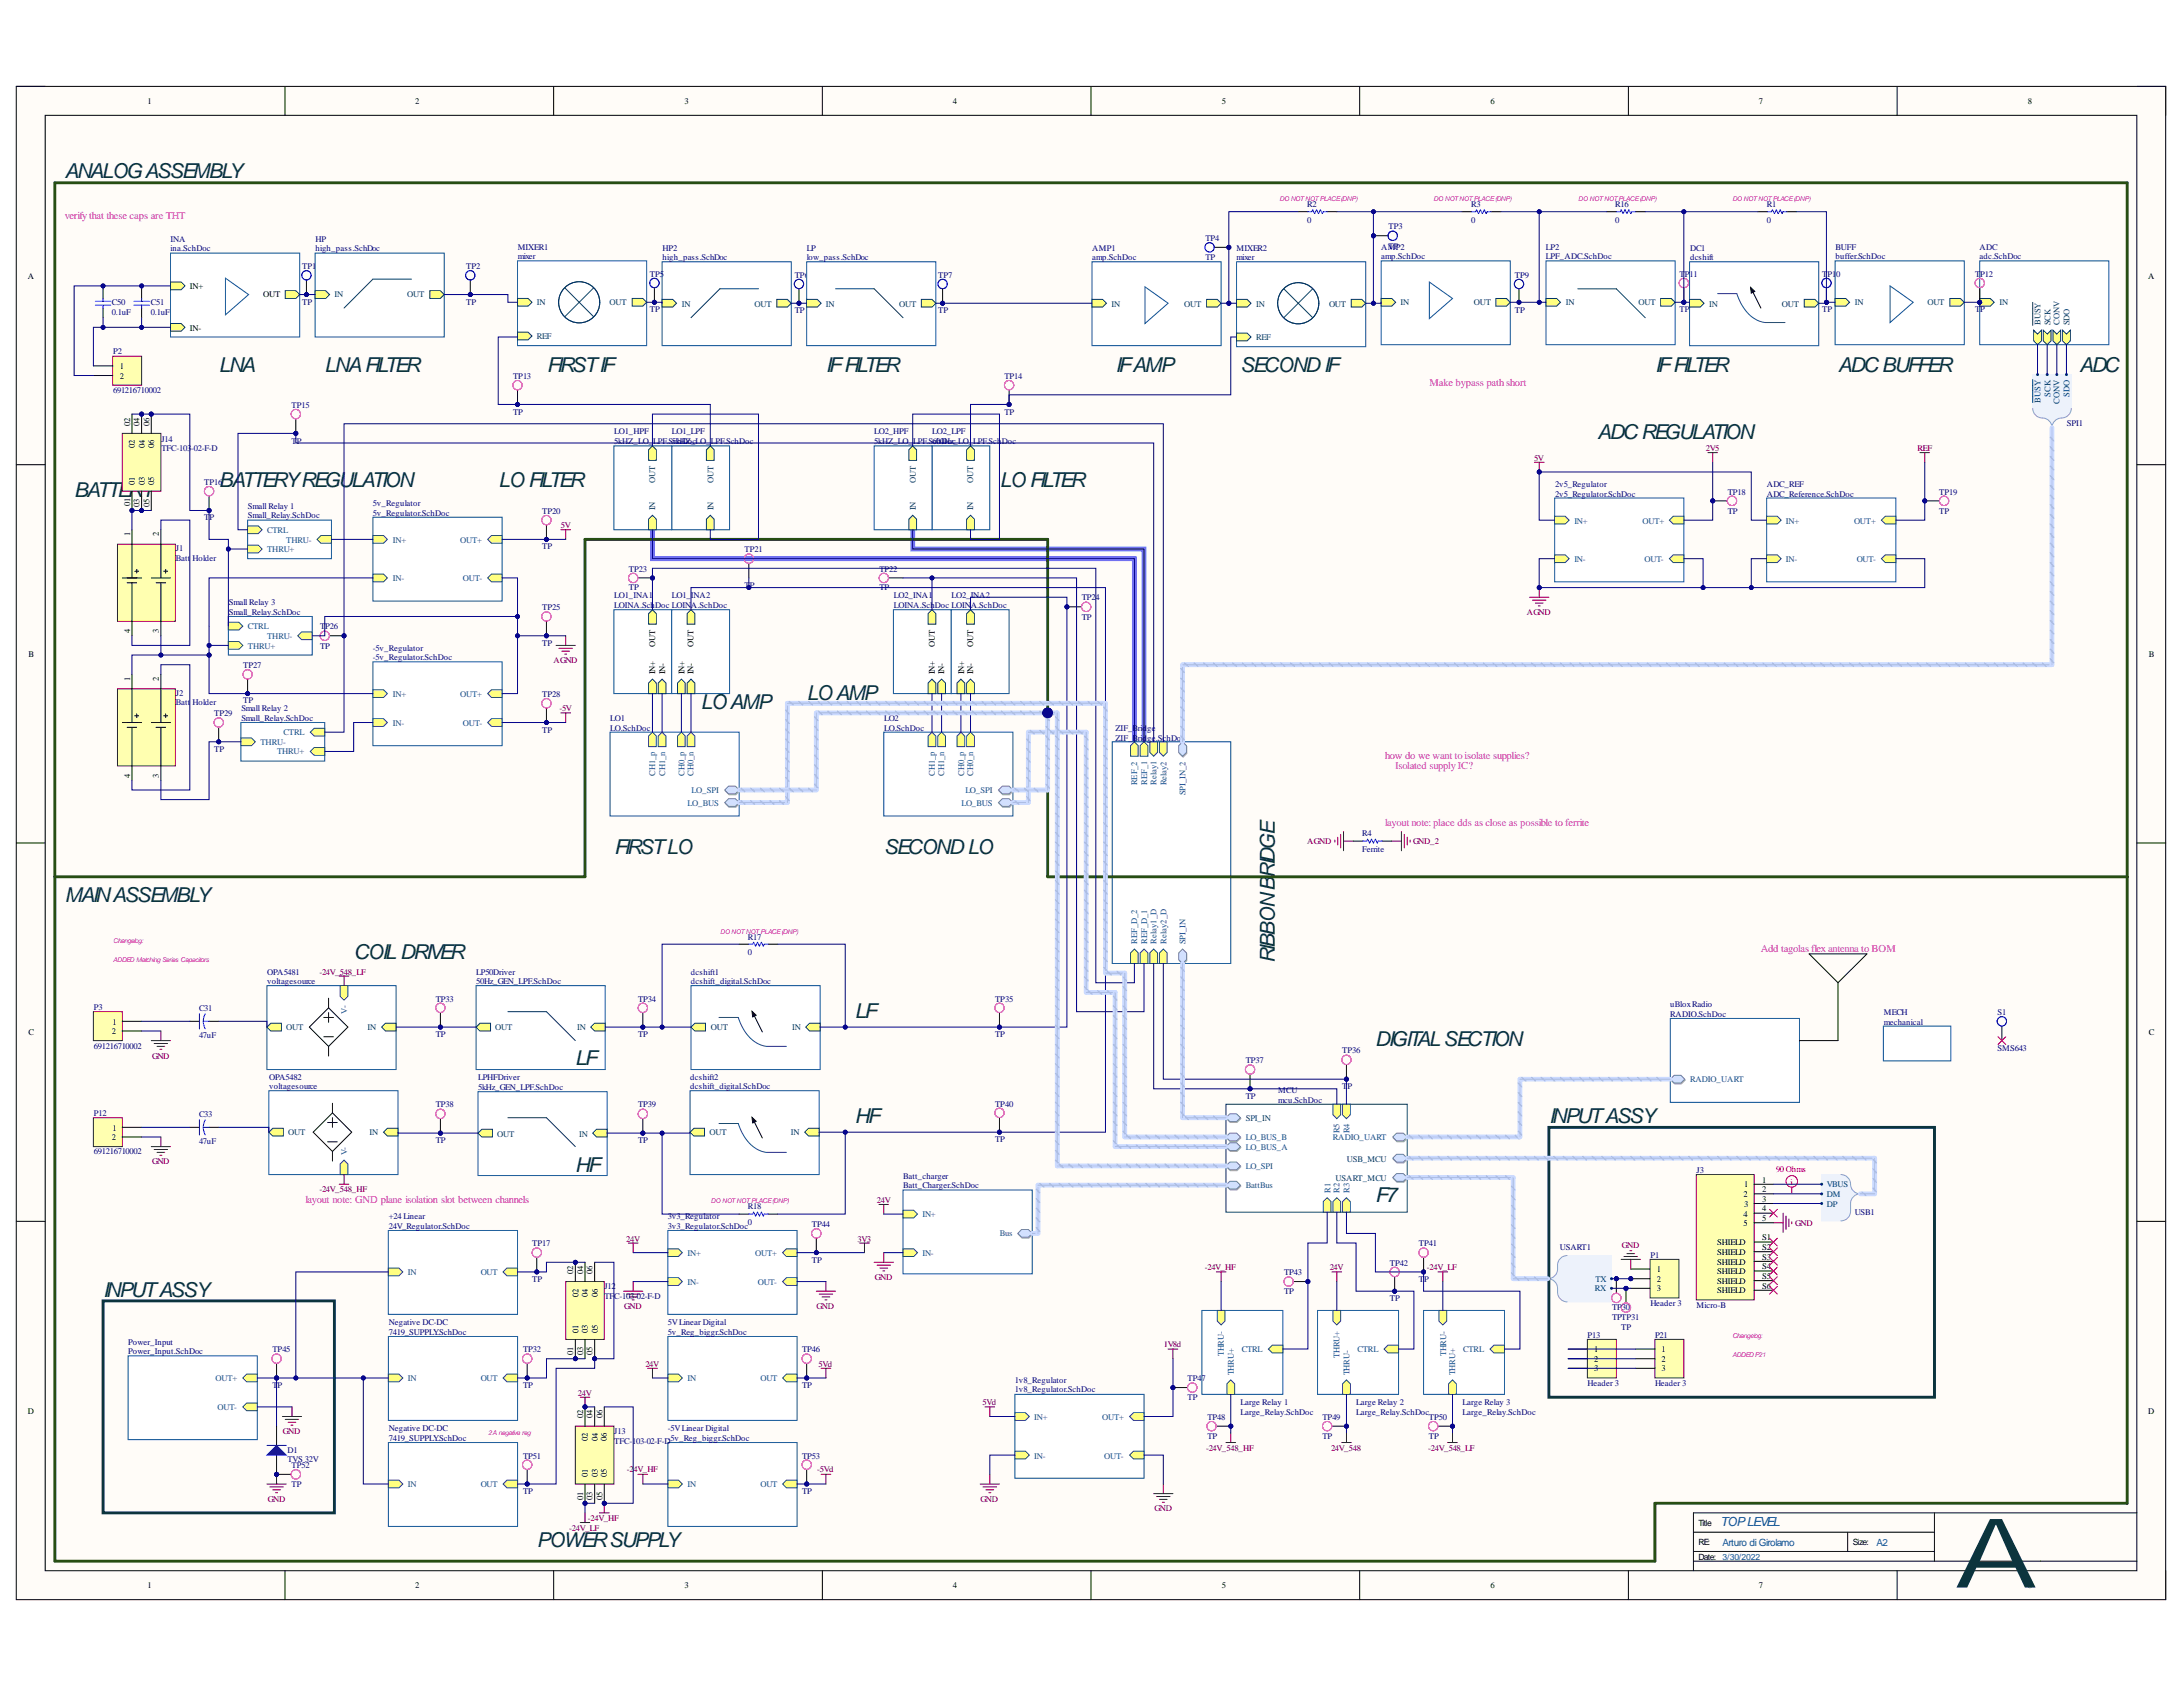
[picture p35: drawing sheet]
<svg xmlns="http://www.w3.org/2000/svg" width="279mm" height="216mm" viewBox="0 0 279 216" stroke-linecap="round" stroke-linejoin="round" font-family="sans-serif">
<defs><g id="words">
<text font-size="12.4" fill="#0c343d" x="250.1" y="203.2">A</text>
<g font-size="2.6" fill="#0c343d">
<text x="8.3" y="22.8">ANALOGASSEMBLY</text>
<text x="28" y="47.6">LNA</text>
<text x="41.6" y="47.6">LNAFILTER</text>
<text x="70" y="47.6">FIRSTIF</text>
<text x="105.7" y="47.6">IFFILTER</text>
<text x="142.8" y="47.6">IFAMP</text>
<text x="158.8" y="47.6">SECONDIF</text>
<text x="211.8" y="47.6">IFFILTER</text>
<text x="235.3" y="47.6">ADCBUFFER</text>
<text x="266.2" y="47.6">ADC</text>
<text x="204.5" y="56.2">ADCREGULATION</text>
<text x="9.5" y="63.5">BATTERY</text>
<text x="28" y="62.4">BATTERYREGULATION</text>
<text x="63.8" y="62.4">LO FILTER</text>
<text x="128" y="62.4">LO FILTER</text>
<text x="103.2" y="89.5">LOAMP</text>
<text x="89.7" y="90.7">LOAMP</text>
<text x="78.6" y="109.2">FIRSTLO</text>
<text x="113.1" y="109.2">SECONDLO</text>
<text x="8.3" y="115.4">MAINASSEMBLY</text>
<text x="45.3" y="122.8">COIL DRIVER</text>
<text x="163.2" y="123.3" transform="rotate(-90 163.2 123.3)">RIBBONBRIDGE</text>
<text x="109.4" y="130.2">LF</text>
<text x="73.6" y="136.3">LF</text>
<text x="176" y="133.9">DIGITALSECTION</text>
<text x="109.4" y="143.8">HF</text>
<text x="198.3" y="143.8">INPUTASSY</text>
<text x="73.6" y="149.9">HF</text>
<text x="176" y="153.8">F7</text>
<text x="13.2" y="165.9">INPUTASSY</text>
<text x="68.7" y="198">POWERSUPPLY</text>
</g>
<text font-size="1.6" fill="#0b5394" x="220.2" y="195.3">TOPLEVEL</text>
<g font-size="1.4" fill="#f0f">
<text x="8.3" y="28.1">verify that these caps are THT</text>
<text x="183" y="49.4">Make bypass path short</text>
<text x="177.3" y="97.1">how do we want to isolate supplies?</text>
<text x="178.6" y="98.4">Isolated supply IC?</text>
<text x="177.3" y="105.8">layout note: place dds as close as possible to ferrite</text>
<text x="225.4" y="121.8">Add tagolas flex antenna to BOM</text>
<text x="39.1" y="153.9">layout note: GND plane isolation slot between channels</text>
</g>
<g font-size="1.3" fill="#0b5394">
<text x="220.5" y="197.8">Arturo di Girolamo</text>
<text x="240.2" y="197.8">A2</text>
</g>
<g font-size="1.1">
<text x="18.9" y="13.3">1</text>
<text x="53.1" y="13.3">2</text>
<text x="87.6" y="13.3">3</text>
<text x="121.9" y="13.3">4</text>
<text x="156.4" y="13.3">5</text>
<text x="190.8" y="13.3">6</text>
<text x="225.1" y="13.3">7</text>
<text x="259.6" y="13.3">8</text>
<text x="3.6" y="35.7">A</text>
<text x="275" y="35.7">A</text>
<text x="24.3" y="37">IN+</text>
<text x="33.7" y="38.1">OUT</text>
<text x="15.3" y="47.2">1</text>
<text x="24.3" y="42.3">IN-</text>
<text x="15.3" y="48.5">2</text>
<text x="16.7" y="54.5" transform="rotate(-90 16.7 54.5)">02</text>
<text x="17.3" y="57.4" transform="rotate(-90 17.3 57.4)">02</text>
<text x="17.9" y="54.5" transform="rotate(-90 17.9 54.5)">04</text>
<text x="18.5" y="57.4" transform="rotate(-90 18.5 57.4)">04</text>
<text x="19.1" y="54.5" transform="rotate(-90 19.1 54.5)">06</text>
<text x="19.7" y="57.4" transform="rotate(-90 19.7 57.4)">06</text>
<text x="16.7" y="64.8" transform="rotate(-90 16.7 64.8)">01</text>
<text x="17.3" y="62" transform="rotate(-90 17.3 62)">01</text>
<text x="17.9" y="64.9" transform="rotate(-90 17.9 64.9)">03</text>
<text x="18.5" y="62" transform="rotate(-90 18.5 62)">03</text>
<text x="19.1" y="64.9" transform="rotate(-90 19.1 64.9)">05</text>
<text x="19.7" y="62" transform="rotate(-90 19.7 62)">05</text>
<text x="16.7" y="68.6" transform="rotate(-90 16.7 68.6)">1</text>
<text x="20.3" y="68.6" transform="rotate(-90 20.3 68.6)">2</text>
<text x="16.7" y="81.1" transform="rotate(-90 16.7 81.1)">4</text>
<text x="20.3" y="81" transform="rotate(-90 20.3 81)">3</text>
<text x="83.9" y="82.8" transform="rotate(-90 83.9 82.8)">OUT</text>
<text x="88.8" y="82.8" transform="rotate(-90 88.8 82.8)">OUT</text>
<text x="119.7" y="82.8" transform="rotate(-90 119.7 82.8)">OUT</text>
<text x="124.6" y="82.8" transform="rotate(-90 124.6 82.8)">OUT</text>
<text x="3.6" y="84.1">B</text>
<text x="16.7" y="87.2" transform="rotate(-90 16.7 87.2)">1</text>
<text x="20.3" y="87.2" transform="rotate(-90 20.3 87.2)">2</text>
<text x="83.9" y="86.3" transform="rotate(-90 83.9 86.3)">IN+</text>
<text x="85.1" y="86.3" transform="rotate(-90 85.1 86.3)">IN-</text>
<text x="87.6" y="86.3" transform="rotate(-90 87.6 86.3)">IN+</text>
<text x="88.8" y="86.3" transform="rotate(-90 88.8 86.3)">IN-</text>
<text x="119.7" y="86.3" transform="rotate(-90 119.7 86.3)">IN+</text>
<text x="120.8" y="86.3" transform="rotate(-90 120.8 86.3)">IN-</text>
<text x="123.4" y="86.3" transform="rotate(-90 123.4 86.3)">IN+</text>
<text x="124.6" y="86.3" transform="rotate(-90 124.6 86.3)">IN-</text>
<text x="275" y="84.1">B</text>
<text x="16.7" y="99.5" transform="rotate(-90 16.7 99.5)">4</text>
<text x="20.3" y="99.5" transform="rotate(-90 20.3 99.5)">3</text>
<text x="14.4" y="131.2">1</text>
<text x="3.6" y="132.5">C</text>
<text x="14.3" y="132.3">2</text>
<text x="275" y="132.5">C</text>
<text x="14.3" y="145.9">2</text>
<text x="14.4" y="144.7">1</text>
<text x="223.2" y="153.2">2</text>
<text x="223.2" y="155.7">4</text>
<text x="223.2" y="152">1</text>
<text x="223.2" y="154.4">3</text>
<text x="225.5" y="151.4">1</text>
<text x="225.5" y="152.6">2</text>
<text x="225.5" y="153.8">3</text>
<text x="225.5" y="155">4</text>
<text x="219.8" y="159.3">SHIELD</text>
<text x="219.8" y="160.6">SHIELD</text>
<text x="219.8" y="161.9">SHIELD</text>
<text x="223.2" y="156.9">5</text>
<text x="225.5" y="156.3">5</text>
<text x="225.5" y="158.7">S1</text>
<text x="225.5" y="160">S2</text>
<text x="225.5" y="161.2">S3</text>
<text x="73.4" y="163.1" transform="rotate(-90 73.4 163.1)">02</text>
<text x="74" y="165.9" transform="rotate(-90 74 165.9)">02</text>
<text x="74.6" y="163.1" transform="rotate(-90 74.6 163.1)">04</text>
<text x="75.2" y="165.9" transform="rotate(-90 75.2 165.9)">04</text>
<text x="75.8" y="163.1" transform="rotate(-90 75.8 163.1)">06</text>
<text x="76.5" y="165.9" transform="rotate(-90 76.5 165.9)">06</text>
<text x="212.1" y="162.8">1</text>
<text x="212.1" y="164.1">2</text>
<text x="212.1" y="165.3">3</text>
<text x="219.8" y="163.1">SHIELD</text>
<text x="219.8" y="164.3">SHIELD</text>
<text x="219.8" y="165.5">SHIELD</text>
<text x="225.5" y="162.5">S4</text>
<text x="225.5" y="163.6">S5</text>
<text x="225.5" y="164.9">S6</text>
<text x="73.4" y="173.4" transform="rotate(-90 73.4 173.4)">01</text>
<text x="74" y="170.6" transform="rotate(-90 74 170.6)">01</text>
<text x="74.6" y="173.4" transform="rotate(-90 74.6 173.4)">03</text>
<text x="75.2" y="170.6" transform="rotate(-90 75.2 170.6)">03</text>
<text x="75.8" y="173.5" transform="rotate(-90 75.8 173.5)">05</text>
<text x="76.5" y="170.6" transform="rotate(-90 76.5 170.6)">05</text>
<text x="204" y="173">1</text>
<text x="212.7" y="173">1</text>
<text x="204" y="174.3">2</text>
<text x="204" y="175.5">3</text>
<text x="212.7" y="174.3">2</text>
<text x="212.7" y="175.5">3</text>
<text x="3.6" y="180.9">D</text>
<text x="74.6" y="181.5" transform="rotate(-90 74.6 181.5)">02</text>
<text x="75.2" y="184.5" transform="rotate(-90 75.2 184.5)">02</text>
<text x="75.8" y="181.5" transform="rotate(-90 75.8 181.5)">04</text>
<text x="76.5" y="184.5" transform="rotate(-90 76.5 184.5)">04</text>
<text x="77.1" y="181.5" transform="rotate(-90 77.1 181.5)">06</text>
<text x="77.7" y="184.5" transform="rotate(-90 77.7 184.5)">06</text>
<text x="275" y="180.9">D</text>
<text x="74.6" y="191.9" transform="rotate(-90 74.6 191.9)">01</text>
<text x="75.2" y="189" transform="rotate(-90 75.2 189)">01</text>
<text x="75.8" y="191.9" transform="rotate(-90 75.8 191.9)">03</text>
<text x="76.5" y="189" transform="rotate(-90 76.5 189)">03</text>
<text x="77.1" y="191.9" transform="rotate(-90 77.1 191.9)">05</text>
<text x="77.7" y="189" transform="rotate(-90 77.7 189)">05</text>
<text x="217.4" y="195.3">Title</text>
<text x="217.4" y="197.8">RE:</text>
<text x="237.1" y="197.8">Size:</text>
<text x="18.9" y="203.3">1</text>
<text x="53.1" y="203.3">2</text>
<text x="87.6" y="203.3">3</text>
<text x="121.9" y="203.3">4</text>
<text x="156.4" y="203.3">5</text>
<text x="190.8" y="203.3">6</text>
<text x="217.4" y="199.6">Date:</text>
<text x="225.1" y="203.3">7</text>
<text x="259.6" y="203.3">8</text>
</g>
<g font-size="1.1" fill="#000080">
<text x="167.3" y="26.5">R2</text>
<text x="167.3" y="28.5">0</text>
<text x="177.7" y="29.4">TP3</text>
<text x="188.3" y="26.5">R3</text>
<text x="188.3" y="28.5">0</text>
<text x="206.7" y="26.5">R16</text>
<text x="206.7" y="28.5">0</text>
<text x="226.1" y="26.5">R1</text>
<text x="226.1" y="28.5">0</text>
<text x="21.8" y="31">INA</text>
<text x="21.8" y="32.1">ina.SchDoc</text>
<text x="38.7" y="34.4">TP1</text>
<text x="40.4" y="31">HP</text>
<text x="40.4" y="32.1">high_pass.SchDoc</text>
<text x="59.7" y="34.4">TP2</text>
<text x="66.3" y="32">MIXER1</text>
<text x="66.3" y="33.2">mixer</text>
<text x="83.2" y="35.4">TP5</text>
<text x="84.8" y="32.1">HP2</text>
<text x="84.8" y="33.3">high_pass.SchDoc</text>
<text x="101.7" y="35.5">TP6</text>
<text x="103.2" y="32.1">LP</text>
<text x="103.2" y="33.3">low_pass.SchDoc</text>
<text x="120.1" y="35.5">TP7</text>
<text x="139.8" y="32.1">AMP1</text>
<text x="139.8" y="33.3">amp.SchDoc</text>
<text x="154.3" y="30.9">TP4</text>
<text x="154.3" y="33.2">TP</text>
<text x="158.3" y="32.1">MIXER2</text>
<text x="158.3" y="33.3">mixer</text>
<text x="176.8" y="32">AMP2</text>
<text x="176.8" y="33.2">amp.SchDoc</text>
<text x="177.7" y="31.8">TP</text>
<text x="193.9" y="35.5">TP9</text>
<text x="197.9" y="32">LP2</text>
<text x="197.9" y="33.2">LPF_ADC.SchDoc</text>
<text x="215" y="35.4">TP11</text>
<text x="216.3" y="32.1">DC1</text>
<text x="216.3" y="33.3">dcshift</text>
<text x="233.2" y="35.4">TP1</text>
<text x="234.9" y="32">BUFF</text>
<text x="234.9" y="33.2">buffer.SchDoc</text>
<text x="235" y="35.4">0</text>
<text x="252.8" y="35.4">TP12</text>
<text x="253.4" y="32">ADC</text>
<text x="253.4" y="33.2">adc.SchDoc</text>
<text x="14.3" y="39.1">C50</text>
<text x="14.3" y="40.4">0.1uF</text>
<text x="19.3" y="39.1">C51</text>
<text x="19.3" y="40.4">0.1uF</text>
<text x="38.7" y="39">TP</text>
<text x="59.7" y="39">TP</text>
<text x="83.2" y="39.9">TP</text>
<text x="101.7" y="40.1">TP</text>
<text x="120.1" y="40.1">TP</text>
<text x="193.9" y="40.1">TP</text>
<text x="215" y="39.9">TP</text>
<text x="233.2" y="39.9">TP</text>
<text x="252.8" y="39.9">TP</text>
<text x="14.5" y="45.4">P2</text>
<text x="14.5" y="50.3">691216710002</text>
<text x="37.3" y="52.2">TP15</text>
<text x="65.7" y="48.5">TP13</text>
<text x="65.7" y="53.1">TP</text>
<text x="128.5" y="48.5">TP14</text>
<text x="128.5" y="53.1">TP</text>
<text x="20.6" y="56.5">J14</text>
<text x="20.6" y="57.7">TFC-103</text>
<text x="24.5" y="57.7">-02-F-D</text>
<text x="37.3" y="56.8">TP</text>
<text x="78.6" y="55.6">LO1_HPF</text>
<text x="78.6" y="56.9">5kHZ_LO_</text>
<text x="83.6" y="56.9">LPF.S5ckhHZ_LO_</text>
<text x="86" y="55.6">LO1_LPF</text>
<text x="87.3" y="56.9">Doc</text>
<text x="91" y="56.9">LPF.SchDoc</text>
<text x="111.9" y="55.6">LO2_HPF</text>
<text x="111.9" y="56.9">5kHZ_LO_</text>
<text x="116.9" y="56.9">LPF.S6c0h0DHozc_LO_</text>
<text x="119.3" y="55.6">LO2_LPF</text>
<text x="124.6" y="56.9">LPF.Sch</text>
<text x="128.2" y="56.9">Doc</text>
<text x="264.5" y="54.5">SPI1</text>
<text x="26.1" y="62">TP16</text>
<text x="31.7" y="65.2">Small Relay 1</text>
<text x="47.7" y="64.7">5v_Regulator</text>
<text x="47.7" y="66">5v_Regulator.SchDoc</text>
<text x="69.4" y="65.7">TP20</text>
<text x="199" y="62.3">2v5_Regulator</text>
<text x="199" y="63.5">2v5_Regulator.SchDoc</text>
<text x="221.1" y="63.3">TP18</text>
<text x="221.1" y="65.7">TP</text>
<text x="226.1" y="62.3">ADC_REF</text>
<text x="226.1" y="63.5">ADC_Reference.SchDoc</text>
<text x="248.2" y="63.3">TP19</text>
<text x="248.2" y="65.7">TP</text>
<text x="22.5" y="70.6">J1</text>
<text x="22.5" y="71.8">Batt</text>
<text x="24.6" y="71.8">Holder</text>
<text x="26.1" y="66.6">TP</text>
<text x="31.7" y="66.3">Small_Relay.SchDoc</text>
<text x="69.4" y="70.3">TP</text>
<text x="95.3" y="70.7">TP21</text>
<text x="29.3" y="77.4">Small Relay 3</text>
<text x="78.6" y="76.6">LO1_INA1</text>
<text x="78.6" y="77.8">LOINA.Sch</text>
<text x="80.5" y="73.2">TP23</text>
<text x="80.5" y="75.6">TP</text>
<text x="83.9" y="77.8">Doc LOINA.SchDoc</text>
<text x="86" y="76.6">LO1_INA2</text>
<text x="95.3" y="75.2">TP</text>
<text x="112.6" y="73.2">TP22</text>
<text x="112.6" y="75.6">TP</text>
<text x="114.4" y="76.6">LO2_INA1</text>
<text x="114.4" y="77.8">LOINA.SchDoc LOINA.SchDoc</text>
<text x="121.8" y="76.6">LO2_INA2</text>
<text x="138.5" y="76.8">TP24</text>
<text x="29.3" y="78.7">Small_Relay.SchDoc</text>
<text x="41" y="80.6">TP26</text>
<text x="41" y="83">TP</text>
<text x="47.7" y="83.3">-5v_Regulator</text>
<text x="69.4" y="78.1">TP25</text>
<text x="69.4" y="82.7">TP</text>
<text x="138.5" y="79.3">TP</text>
<text x="22.5" y="89">J2</text>
<text x="31.1" y="85.5">TP27</text>
<text x="47.7" y="84.5">-5v_Regulator.SchDoc</text>
<text x="69.4" y="89.2">TP28</text>
<text x="22.5" y="90.3">Batt</text>
<text x="24.6" y="90.3">Holder</text>
<text x="27.4" y="91.6">TP29</text>
<text x="30.9" y="91">Small Relay 2</text>
<text x="30.9" y="92.2">Small_Relay.SchDoc</text>
<text x="31.1" y="90">TP</text>
<text x="69.4" y="93.8">TP</text>
<text x="78.1" y="92.2">LO1</text>
<text x="78.1" y="93.5">LO.SchDoc</text>
<text x="113.1" y="92.2">LO2</text>
<text x="113.1" y="93.5">LO.SchDoc</text>
<text x="142.8" y="93.5">ZIF_Bridge</text>
<text x="142.8" y="94.8">ZIF_Bridge</text>
<text x="147.9" y="94.8">.SchDoc</text>
<text x="27.4" y="96.2">TP</text>
<text x="174.3" y="107">R4</text>
<text x="174.3" y="109.1">Ferrite</text>
<text x="34.2" y="124.7">OPA5481</text>
<text x="34.2" y="125.9">voltagesource</text>
<text x="60.9" y="124.7">LP50Driver</text>
<text x="60.9" y="125.9">50Hz_GEN_LPF.SchDoc</text>
<text x="88.4" y="124.7">dcshift1</text>
<text x="88.4" y="125.9">dcshift_digital.SchDoc</text>
<text x="95.7" y="120.2">R17</text>
<text x="95.7" y="122.3">0</text>
<text x="12" y="129.3">P3</text>
<text x="25.5" y="129.4">C31</text>
<text x="55.8" y="128.2">TP33</text>
<text x="81.7" y="128.2">TP34</text>
<text x="127.4" y="128.2">TP35</text>
<text x="213.8" y="128.9">uBloxRadio</text>
<text x="213.8" y="130.1">RADIO.SchDoc</text>
<text x="241.1" y="129.9">MECH</text>
<text x="241.1" y="131.2">mechanical</text>
<text x="255.7" y="129.9">S1</text>
<text x="12" y="134.2">691216710002</text>
<text x="25.5" y="132.8">47uF</text>
<text x="55.8" y="132.7">TP</text>
<text x="81.7" y="132.7">TP</text>
<text x="127.4" y="132.7">TP</text>
<text x="159.4" y="136.1">TP37</text>
<text x="171.8" y="134.8">TP36</text>
<text x="255.7" y="134.5">SMS643</text>
<text x="12" y="142.8">P12</text>
<text x="25.5" y="142.9">C33</text>
<text x="34.4" y="138.2">OPA5482</text>
<text x="34.4" y="139.4">voltagesource</text>
<text x="55.8" y="141.7">TP38</text>
<text x="61.2" y="138.3">LPHFDriver</text>
<text x="61.2" y="139.5">5kHz_GEN_LPF.SchDoc</text>
<text x="81.7" y="141.7">TP39</text>
<text x="88.4" y="138.2">dcshift2</text>
<text x="88.4" y="139.4">dcshift_digital.SchDoc</text>
<text x="127.4" y="141.6">TP40</text>
<text x="159.4" y="140.6">TP</text>
<text x="163.6" y="139.9">MCU</text>
<text x="163.6" y="141.1">mcu.SchDoc</text>
<text x="171.8" y="139.4">TP</text>
<text x="12" y="147.7">691216710002</text>
<text x="25.5" y="146.4">47uF</text>
<text x="55.8" y="146.3">TP</text>
<text x="81.7" y="146.3">TP</text>
<text x="127.4" y="146.1">TP</text>
<text x="95.7" y="154.8">R18</text>
<text x="115.6" y="150.9">Batt_charger</text>
<text x="115.6" y="152.1">Batt_Charger.SchDoc</text>
<text x="217.2" y="150.1">J3</text>
<text x="237.4" y="155.4">USB1</text>
<text x="49.8" y="156">+24 Linear</text>
<text x="49.8" y="157.3">24V_Regulator.SchDoc</text>
<text x="68.1" y="159.5">TP17</text>
<text x="85.5" y="156">3v3_Regulator</text>
<text x="85.5" y="157.3">3v3_Regulator.SchDoc</text>
<text x="95.7" y="156.8">0</text>
<text x="103.9" y="157">TP44</text>
<text x="103.9" y="161.6">TP</text>
<text x="177.9" y="162">TP42</text>
<text x="181.6" y="159.5">TP41</text>
<text x="199.6" y="160">USART1</text>
<text x="211.2" y="160.9">P1</text>
<text x="68.1" y="164.1">TP</text>
<text x="77.3" y="165">J12</text>
<text x="77.3" y="166.3">TF</text>
<text x="78.6" y="166.3">C-103-02-F-D</text>
<text x="164.3" y="163.2">TP43</text>
<text x="164.3" y="165.6">TP</text>
<text x="177.9" y="166.5">TP</text>
<text x="181.6" y="164.1">TP</text>
<text x="206.3" y="167.7">TP30</text>
<text x="211.2" y="167.1">Header 3</text>
<text x="217.2" y="167.4">Micro-B</text>
<text x="16.4" y="172.1">Power_Input</text>
<text x="16.4" y="173.3">Power_Input.SchDoc</text>
<text x="34.9" y="173">TP45</text>
<text x="49.8" y="169.6">Negative DC-DC</text>
<text x="49.8" y="170.8">7419_SUPPLY.SchDoc</text>
<text x="66.9" y="173">TP32</text>
<text x="85.5" y="169.6">5VLinear Digital</text>
<text x="85.5" y="170.8">5v_Reg_biggr.SchDoc</text>
<text x="102.7" y="173">TP46</text>
<text x="203.2" y="171.2">P13</text>
<text x="206.3" y="169">TPTP31</text>
<text x="207.5" y="170.2">TP</text>
<text x="211.8" y="171.2">P21</text>
<text x="34.9" y="177.6">TP</text>
<text x="66.9" y="177.6">TP</text>
<text x="102.7" y="177.6">TP</text>
<text x="129.9" y="177">1v8_Regulator</text>
<text x="129.9" y="178.2">1v8_Regulator.SchDoc</text>
<text x="152" y="176.8">TP47</text>
<text x="152" y="179.2">TP</text>
<text x="158.8" y="179.8">Large Relay 1</text>
<text x="173.6" y="179.8">Large Relay 2</text>
<text x="187.2" y="179.8">Large Relay 3</text>
<text x="203.2" y="177.4">Header 3</text>
<text x="211.8" y="177.4">Header 3</text>
<text x="36.8" y="185.9">D1</text>
<text x="49.8" y="183.2">Negative DC-DC</text>
<text x="49.8" y="184.4">7419_SUPPLY.SchDoc</text>
<text x="78.6" y="183.5">J13</text>
<text x="78.6" y="184.8">TFC-103-02-F-D</text>
<text x="85.5" y="183.2">-5VLinear Digital</text>
<text x="85.5" y="184.4">-5v_Reg_biggr.SchDoc</text>
<text x="154.5" y="181.7">TP48</text>
<text x="154.5" y="184.1">TP</text>
<text x="158.8" y="181.1">Large_Relay.SchDoc</text>
<text x="169.3" y="181.7">TP49</text>
<text x="169.3" y="184.1">TP</text>
<text x="173.6" y="181.1">Large_Relay.SchDoc</text>
<text x="182.9" y="181.7">TP50</text>
<text x="182.9" y="184.1">TP</text>
<text x="187.2" y="181.1">Large_Relay.SchDoc</text>
<text x="36.8" y="187.1">TVS 32V</text>
<text x="37.3" y="187.9">TP52</text>
<text x="37.3" y="190.3">TP</text>
<text x="66.9" y="186.7">TP51</text>
<text x="66.9" y="191.2">TP</text>
<text x="102.7" y="186.7">TP53</text>
<text x="102.7" y="191.2">TP</text>
</g>
<g font-size="1.1" fill="#073763">
<text x="42.8" y="38.1">IN</text>
<text x="52.1" y="38.1">OUT</text>
<text x="68.7" y="39.1">IN</text>
<text x="78" y="39.1">OUT</text>
<text x="87.3" y="39.3">IN</text>
<text x="96.6" y="39.3">OUT</text>
<text x="105.7" y="39.3">IN</text>
<text x="115.1" y="39.3">OUT</text>
<text x="142.3" y="39.3">IN</text>
<text x="151.6" y="39.3">OUT</text>
<text x="160.8" y="39.3">IN</text>
<text x="170.1" y="39.3">OUT</text>
<text x="179.2" y="39.1">IN</text>
<text x="188.6" y="39.1">OUT</text>
<text x="200.4" y="39.1">IN</text>
<text x="209.7" y="39.1">OUT</text>
<text x="218.8" y="39.3">IN</text>
<text x="228.1" y="39.3">OUT</text>
<text x="237.4" y="39.1">IN</text>
<text x="246.7" y="39.1">OUT</text>
<text x="255.9" y="39.1">IN</text>
<text x="261.2" y="41.6" transform="rotate(-90 261.2 41.6)">BUSY</text>
<text x="262.4" y="41.6" transform="rotate(-90 262.4 41.6)">SCK</text>
<text x="263.6" y="41.6" transform="rotate(-90 263.6 41.6)">CONV</text>
<text x="264.9" y="41.6" transform="rotate(-90 264.9 41.6)">SDO</text>
<text x="68.7" y="43.4">REF</text>
<text x="160.8" y="43.6">REF</text>
<text x="83.9" y="65.3" transform="rotate(-90 83.9 65.3)">IN</text>
<text x="83.9" y="61.8" transform="rotate(-90 83.9 61.8)">OUT</text>
<text x="91.3" y="65.3" transform="rotate(-90 91.3 65.3)">IN</text>
<text x="91.3" y="61.8" transform="rotate(-90 91.3 61.8)">OUT</text>
<text x="117.2" y="65.3" transform="rotate(-90 117.2 65.3)">IN</text>
<text x="117.2" y="61.8" transform="rotate(-90 117.2 61.8)">OUT</text>
<text x="124.6" y="65.3" transform="rotate(-90 124.6 65.3)">IN</text>
<text x="124.6" y="61.8" transform="rotate(-90 124.6 61.8)">OUT</text>
<text x="36.6" y="131.8">OUT</text>
<text x="47.1" y="131.8">IN</text>
<text x="63.4" y="131.8">OUT</text>
<text x="73.9" y="131.8">IN</text>
<text x="91" y="131.8">OUT</text>
<text x="101.4" y="131.8">IN</text>
<text x="159.4" y="143.4">SPI_IN</text>
<text x="36.9" y="145.3">OUT</text>
<text x="47.3" y="145.3">IN</text>
<text x="63.6" y="145.5">OUT</text>
<text x="74.1" y="145.5">IN</text>
<text x="90.8" y="145.3">OUT</text>
<text x="101.2" y="145.3">IN</text>
<text x="172.4" y="148.7">USB_MCU</text>
<text x="170.9" y="151.1">USART_MCU</text>
</g>
<g font-size="1.1" fill="#003a70">
<text x="261.2" y="51.5" transform="rotate(-90 261.2 51.5)">BUSY</text>
<text x="262.4" y="50.8" transform="rotate(-90 262.4 50.8)">SCK</text>
<text x="263.6" y="51.7" transform="rotate(-90 263.6 51.7)">CONV</text>
<text x="264.9" y="50.8" transform="rotate(-90 264.9 50.8)">SDO</text>
<text x="233.8" y="152">VBUS</text>
<text x="233.8" y="153.2">DM</text>
<text x="233.8" y="154.4">DP</text>
<text x="204.1" y="165.3">RX</text>
<text x="204.2" y="164.1">TX</text>
</g>
<g font-size="1.1" fill="#800000">
<text x="196.3" y="59">5V</text>
<text x="218.3" y="57.7">2V5</text>
<text x="245.4" y="57.7">REF</text>
<text x="71.8" y="67.6">5V</text>
<text x="195.4" y="78.7">AGND</text>
<text x="70.8" y="84.9">AGND</text>
<text x="71.6" y="91">-5V</text>
<text x="167.3" y="108.1">AGND</text>
<text x="180.8" y="108.1">GND_2</text>
<text x="40.9" y="124.7">-24V_548_LF</text>
<text x="19.5" y="135.5">GND</text>
<text x="19.5" y="149">GND</text>
<text x="40.9" y="152.6">-24V_548_HF</text>
<text x="112.2" y="153.9">24V</text>
<text x="80.1" y="158.9">24V</text>
<text x="109.8" y="158.9">3V3</text>
<text x="207.6" y="159.8">GND</text>
<text x="229.8" y="156.9">GND</text>
<text x="79.9" y="167.5">GND</text>
<text x="104.5" y="167.5">GND</text>
<text x="112" y="163.8">GND</text>
<text x="154.2" y="162.5">-24V_HF</text>
<text x="170.2" y="162.5">24V</text>
<text x="182.6" y="162.5">-24V_LF</text>
<text x="148.9" y="172.5">1V8d</text>
<text x="74" y="178.6">24V</text>
<text x="82.6" y="174.9">24V</text>
<text x="104.8" y="174.9">5Vd</text>
<text x="125.8" y="179.8">5Vd</text>
<text x="36.2" y="183.5">GND</text>
<text x="154.4" y="185.7">-24V_548_HF</text>
<text x="170.4" y="185.7">24V_548</text>
<text x="182.8" y="185.7">-24V_548_LF</text>
<text x="80.2" y="188.4">-2</text>
<text x="81.1" y="188.4">4V_HF</text>
<text x="104.6" y="188.4">-5Vd</text>
<text x="34.3" y="192.2">GND</text>
<text x="72.9" y="195.9">-24V_LF</text>
<text x="75.2" y="194.6">-24V_HF</text>
<text x="125.5" y="192.2">GND</text>
<text x="147.8" y="193.4">GND</text>
</g>
<g font-size="1.1" fill="#1c4587">
<text x="34.2" y="68.2">CTRL</text>
<text x="34.2" y="70.7">THRU+</text>
<text x="36.6" y="69.5">THRU-</text>
<text x="50.3" y="69.5">IN+</text>
<text x="58.9" y="69.5">OUT+</text>
<text x="201.5" y="67">IN+</text>
<text x="201.5" y="71.9">IN-</text>
<text x="210.2" y="67">OUT+</text>
<text x="210.5" y="71.9">OUT-</text>
<text x="228.6" y="67">IN+</text>
<text x="228.6" y="71.9">IN-</text>
<text x="237.3" y="67">OUT+</text>
<text x="237.6" y="71.9">OUT-</text>
<text x="50.3" y="74.4">IN-</text>
<text x="59.2" y="74.4">OUT-</text>
<text x="31.7" y="80.6">CTRL</text>
<text x="31.7" y="83">THRU+</text>
<text x="34.2" y="81.7">THRU-</text>
<text x="50.3" y="89.2">IN+</text>
<text x="58.9" y="89.2">OUT+</text>
<text x="33.3" y="95.4">THRU-</text>
<text x="36.3" y="94.1">CTRL</text>
<text x="50.3" y="92.9">IN-</text>
<text x="59.2" y="92.9">OUT-</text>
<text x="35.5" y="96.5">THRU+</text>
<text x="83.9" y="99.3" transform="rotate(-90 83.9 99.3)">CH1_p</text>
<text x="85.1" y="99.3" transform="rotate(-90 85.1 99.3)">CH1_n</text>
<text x="87.6" y="99.3" transform="rotate(-90 87.6 99.3)">CH0_p</text>
<text x="88.5" y="101.5">LO_SPI</text>
<text x="88.8" y="99.3" transform="rotate(-90 88.8 99.3)">CH0_n</text>
<text x="119.7" y="99.3" transform="rotate(-90 119.7 99.3)">CH1_p</text>
<text x="120.8" y="99.3" transform="rotate(-90 120.8 99.3)">CH1_n</text>
<text x="123.4" y="99.3" transform="rotate(-90 123.4 99.3)">CH0_p</text>
<text x="123.6" y="101.5">LO_SPI</text>
<text x="124.6" y="99.3" transform="rotate(-90 124.6 99.3)">CH0_n</text>
<text x="145.6" y="100.5" transform="rotate(-90 145.6 100.5)">REF_2</text>
<text x="146.8" y="100.4" transform="rotate(-90 146.8 100.4)">REF_1</text>
<text x="148" y="100.4" transform="rotate(-90 148 100.4)">Relay1</text>
<text x="149.3" y="100.5" transform="rotate(-90 149.3 100.5)">Relay2</text>
<text x="151.7" y="101.8" transform="rotate(-90 151.7 101.8)">SPI_IN_2</text>
<text x="88" y="103.1">LO_BUS</text>
<text x="123" y="103.1">LO_BUS</text>
<text x="145.6" y="120.8" transform="rotate(-90 145.6 120.8)">REF_D_2</text>
<text x="146.8" y="120.8" transform="rotate(-90 146.8 120.8)">REF_D_1</text>
<text x="148" y="120.8" transform="rotate(-90 148 120.8)">Relay1_D</text>
<text x="149.3" y="120.8" transform="rotate(-90 149.3 120.8)">Relay2_D</text>
<text x="151.7" y="120.8" transform="rotate(-90 151.7 120.8)">SPI_IN</text>
<text x="44.4" y="129.7" transform="rotate(-90 44.4 129.7)">V-</text>
<text x="216.3" y="138.5">RADIO_UART</text>
<text x="44.4" y="147.8" transform="rotate(-90 44.4 147.8)">V-</text>
<text x="159.4" y="145.9">LO_BUS_B</text>
<text x="159.4" y="147.1">LO_BUS_A</text>
<text x="159.4" y="149.6">LO_SPI</text>
<text x="170.6" y="145.9">RADIO_UART</text>
<text x="171.5" y="145" transform="rotate(-90 171.5 145)">R5</text>
<text x="172.7" y="145" transform="rotate(-90 172.7 145)">R4</text>
<text x="118.1" y="155.8">IN+</text>
<text x="159.4" y="152.1">BattBus</text>
<text x="170.3" y="152.6" transform="rotate(-90 170.3 152.6)">R1</text>
<text x="171.5" y="152.6" transform="rotate(-90 171.5 152.6)">R2</text>
<text x="172.7" y="152.6" transform="rotate(-90 172.7 152.6)">R3</text>
<text x="88" y="160.7">IN+</text>
<text x="96.6" y="160.7">OUT+</text>
<text x="118.1" y="160.7">IN-</text>
<text x="128" y="158.2">Bus</text>
<text x="52.2" y="163.2">IN</text>
<text x="61.5" y="163.2">OUT</text>
<text x="88" y="164.4">IN-</text>
<text x="97" y="164.4">OUT-</text>
<text x="156.6" y="173.6" transform="rotate(-90 156.6 173.6)">THRU-</text>
<text x="158.9" y="173">CTRL</text>
<text x="171.5" y="173.8" transform="rotate(-90 171.5 173.8)">THRU+</text>
<text x="173.7" y="173">CTRL</text>
<text x="185.1" y="173.6" transform="rotate(-90 185.1 173.6)">THRU-</text>
<text x="187.3" y="173">CTRL</text>
<text x="27.6" y="176.8">OUT+</text>
<text x="52.2" y="176.8">IN</text>
<text x="61.5" y="176.8">OUT</text>
<text x="88" y="176.8">IN</text>
<text x="97.3" y="176.8">OUT</text>
<text x="157.9" y="176" transform="rotate(-90 157.9 176)">THRU+</text>
<text x="172.7" y="176" transform="rotate(-90 172.7 176)">THRU-</text>
<text x="186.3" y="176" transform="rotate(-90 186.3 176)">THRU+</text>
<text x="27.8" y="180.5">OUT-</text>
<text x="132.4" y="181.7">IN+</text>
<text x="141.1" y="181.7">OUT+</text>
<text x="52.2" y="190.3">IN</text>
<text x="61.5" y="190.3">OUT</text>
<text x="88" y="190.3">IN</text>
<text x="97.3" y="190.3">OUT</text>
<text x="132.4" y="186.7">IN-</text>
<text x="141.3" y="186.7">OUT-</text>
</g>
<g font-size="1.1" fill="#f00">
<text x="227.3" y="150">90 Ohms</text>
<text x="229.2" y="151.6">i</text>
</g>
<text font-size="1.1" fill="#0b5394" x="220.5" y="199.6">3/30/2022</text>
<g font-size=".8" fill="#f0f">
<text x="163.8" y="25.7">DO NOTNOTPLACE(DNP)</text>
<text x="183.5" y="25.7">DO NOTNOTPLACE(DNP)</text>
<text x="202" y="25.7">DO NOTNOTPLACE(DNP)</text>
<text x="221.7" y="25.7">DO NOTNOTPLACE(DNP)</text>
<text x="92.2" y="119.5">DO NOTNOTPLACE(DNP)</text>
<text x="14.5" y="120.7">Changelog:</text>
<text x="14.5" y="123.1">ADDED Matching Series Capacitors</text>
<text x="91" y="154">DO NOTNOTPLACE(DNP)</text>
<text x="221.7" y="171.3">Changelog:</text>
<text x="221.7" y="173.7">ADDEDP21</text>
<text x="62.5" y="183.6">2A negative reg</text>
</g>
</g></defs>
<path d="M2.1 11.1h275.1v193.6h-275.1z" fill-rule="evenodd" fill="#fffcf8"/>
<path d="M2.1 11.1h275.1v193.6h-275.1z" fill="none" stroke="#000" stroke-width=".13"/>
<path d="M5.8 14.8h267.7v186.2h-267.7z" fill-rule="evenodd" fill="#fffcf8"/>
<g fill="none" stroke="#000" stroke-width=".13">
<path d="M2.1 11.1h3.7M5.8 14.8h267.7v186.2h-267.7zM36.5 11.1v3.7M70.9 11.1v3.7M105.3 11.1v3.7M139.6 11.1v3.7M174 11.1v3.7M208.4 11.1v3.7M242.8 11.1v3.7M273.5 11.1h3.7v3.7M2.1 59.5h3.7M273.5 59.5h3.7"/>
<path d="M2.1 107.9h3.7M273.5 107.9h3.7M2.1 156.3h3.7M273.5 156.3h3.7M216.7 196.1h30.9M216.7 199.8h56.8M216.7 198.6h30.9M236.5 196.1v2.5M247.6 193.6v6.2M273.5 193.6h-56.8v7.4M36.5 201v3.7M70.9 201v3.7"/>
<path d="M105.3 201v3.7M139.6 201v3.7M174 201v3.7M208.4 201v3.7M242.8 201v3.7M277.2 201v3.7"/>
</g>
<path d="M83.5 67.8v3.7h61.7v23.4M116.8 67.8v2.5h29.6v24.6" fill="none" stroke="#6e6eff" stroke-width=".62"/>
<path d="M156.9 141.3h23.2v13.8h-23.2z" fill-rule="evenodd" fill="#fff"/>
<path d="M156.9 141.3h23.2v13.8h-23.2z" fill="none" stroke="#073763" stroke-width=".13"/>
<path d="M178.3 150.8l.5-.5h.9l.5 .5-.5 .5h-.9z" fill-rule="evenodd" fill="#bac0ca"/>
<path d="M178.3 150.8l.5-.5h.9l.5 .5-.5 .5h-.9z" fill="none" stroke="#a6acb6" stroke-width=".13"/>
<path d="M178.7 150.2h.9l.5 .5-.5 .5h-.9l-.4-.5z" fill-rule="evenodd" fill="#d5e4ff"/>
<path d="M178.7 150.2h.9l.5 .5-.5 .5h-.9l-.4-.5z" fill="none" stroke="#71809b" stroke-width=".13"/>
<path d="M157 143.2l.5-.5h.8l.5 .5-.5 .5h-.8z" fill-rule="evenodd" fill="#bac0ca"/>
<path d="M157 143.2l.5-.5h.8l.5 .5-.5 .5h-.8z" fill="none" stroke="#a6acb6" stroke-width=".13"/>
<path d="M157.4 142.5h.9l.5 .5-.5 .5h-.9l-.5-.5z" fill-rule="evenodd" fill="#d5e4ff"/>
<path d="M157.4 142.5h.9l.5 .5-.5 .5h-.9l-.5-.5z" fill="none" stroke="#71809b" stroke-width=".13"/>
<path d="M178.3 148.4l.5-.5h.9l.5 .5-.5 .4h-.9z" fill-rule="evenodd" fill="#bac0ca"/>
<path d="M178.3 148.4l.5-.5h.9l.5 .5-.5 .4h-.9z" fill="none" stroke="#a6acb6" stroke-width=".13"/>
<path d="M178.7 147.7h.9l.5 .5-.5 .5h-.9l-.4-.5z" fill-rule="evenodd" fill="#d5e4ff"/>
<path d="M178.7 147.7h.9l.5 .5-.5 .5h-.9l-.4-.5z" fill="none" stroke="#71809b" stroke-width=".13"/>
<path d="M157 145.6l.5-.5h.8l.5 .5-.5 .5h-.8z" fill-rule="evenodd" fill="#bac0ca"/>
<path d="M157 145.6l.5-.5h.8l.5 .5-.5 .5h-.8z" fill="none" stroke="#a6acb6" stroke-width=".13"/>
<path d="M156.9 145.5l.5-.5h.9l.5 .5-.5 .5h-.9z" fill-rule="evenodd" fill="#d5e4ff"/>
<path d="M156.9 145.5l.5-.5h.9l.5 .5-.5 .5h-.9z" fill="none" stroke="#71809b" stroke-width=".13"/>
<path d="M157 146.9l.5-.5h.8l.5 .5-.5 .5h-.8z" fill-rule="evenodd" fill="#bac0ca"/>
<path d="M157 146.9l.5-.5h.8l.5 .5-.5 .5h-.8z" fill="none" stroke="#a6acb6" stroke-width=".13"/>
<path d="M156.9 146.7l.5-.5h.9l.5 .5-.5 .5h-.9z" fill-rule="evenodd" fill="#d5e4ff"/>
<path d="M156.9 146.7l.5-.5h.9l.5 .5-.5 .5h-.9z" fill="none" stroke="#71809b" stroke-width=".13"/>
<path d="M178.3 145.6l.5-.5h.9l.5 .5-.5 .5h-.9z" fill-rule="evenodd" fill="#bac0ca"/>
<path d="M178.3 145.6l.5-.5h.9l.5 .5-.5 .5h-.9z" fill="none" stroke="#a6acb6" stroke-width=".13"/>
<path d="M178.3 145.5l.4-.5h.9l.5 .5-.5 .5h-.9z" fill-rule="evenodd" fill="#d5e4ff"/>
<path d="M178.3 145.5l.4-.5h.9l.5 .5-.5 .5h-.9z" fill="none" stroke="#71809b" stroke-width=".13"/>
<path d="M157 149.3l.5-.5h.8l.5 .5-.5 .5h-.8z" fill-rule="evenodd" fill="#bac0ca"/>
<path d="M157 149.3l.5-.5h.8l.5 .5-.5 .5h-.8z" fill="none" stroke="#a6acb6" stroke-width=".13"/>
<path d="M156.9 149.2l.5-.5h.9l.5 .5-.5 .5h-.9z" fill-rule="evenodd" fill="#d5e4ff"/>
<path d="M156.9 149.2l.5-.5h.9l.5 .5-.5 .5h-.9z" fill="none" stroke="#71809b" stroke-width=".13"/>
<path d="M157 151.8l.5-.5h.8l.5 .5-.5 .5h-.8z" fill-rule="evenodd" fill="#bac0ca"/>
<path d="M157 151.8l.5-.5h.8l.5 .5-.5 .5h-.8z" fill="none" stroke="#a6acb6" stroke-width=".13"/>
<path d="M156.9 151.7l.5-.5h.9l.5 .5-.5 .5h-.9z" fill-rule="evenodd" fill="#d5e4ff"/>
<path d="M156.9 151.7l.5-.5h.9l.5 .5-.5 .5h-.9z" fill="none" stroke="#71809b" stroke-width=".13"/>
<path d="M171.8 141.3h1v1.4l-.5 .5-.5-.5z" fill-rule="evenodd" fill="#ffff80"/>
<path d="M171.8 141.3h1v1.4l-.5 .5-.5-.5z" fill="none" stroke="#1c4587" stroke-width=".13"/>
<path d="M171.8 153.8l.5-.5 .5 .5v1.3h-1z" fill-rule="evenodd" fill="#ffff80"/>
<path d="M171.8 153.8l.5-.5 .5 .5v1.3h-1z" fill="none" stroke="#1c4587" stroke-width=".13"/>
<path d="M169.4 153.8l.5-.5 .5 .5v1.3h-1z" fill-rule="evenodd" fill="#ffff80"/>
<path d="M169.4 153.8l.5-.5 .5 .5v1.3h-1z" fill="none" stroke="#1c4587" stroke-width=".13"/>
<path d="M170.6 153.8l.5-.5 .5 .5v1.3h-1z" fill-rule="evenodd" fill="#ffff80"/>
<path d="M170.6 153.8l.5-.5 .5 .5v1.3h-1z" fill="none" stroke="#1c4587" stroke-width=".13"/>
<path d="M170.6 141.3h1v1.4l-.5 .5-.5-.5z" fill-rule="evenodd" fill="#ffff80"/>
<path d="M170.6 141.3h1v1.4l-.5 .5-.5-.5z" fill="none" stroke="#1c4587" stroke-width=".13"/>
<path d="M234.9 33.4h16.5v10.7h-16.5z" fill-rule="evenodd" fill="#fff"/>
<path d="M234.9 33.4h16.5v10.7h-16.5z" fill="none" stroke="#0b5394" stroke-width=".13"/>
<path d="M234.9 38.2h1.3l.5 .5-.5 .5h-1.3z" fill-rule="evenodd" fill="#ffff80"/>
<path d="M234.9 38.2h1.3l.5 .5-.5 .5h-1.3z" fill="none" stroke="#073763" stroke-width=".13"/>
<path d="M249.6 38.2h1.3l.5 .5-.5 .5h-1.3z" fill-rule="evenodd" fill="#ffff80"/>
<path d="M249.6 38.2h1.3l.5 .5-.5 .5h-1.3z" fill="none" stroke="#073763" stroke-width=".13"/>
<path d="M241.9 36.6l3 2.1-3 2.6z" fill="none" stroke="#0b5394" stroke-width=".13"/>
<path d="M253.4 33.4h16.5v10.7h-16.5z" fill-rule="evenodd" fill="#fff"/>
<path d="M253.4 33.4h16.5v10.7h-16.5z" fill="none" stroke="#0b5394" stroke-width=".13"/>
<circle cx="253.4" cy="38.7" r=".25" fill="#000080"/>
<circle cx="253.4" cy="38.7" r=".25" fill="none" stroke="#000080" stroke-width=".13"/>
<path d="M253.4 38.2h1.3l.5 .5-.5 .5h-1.3z" fill-rule="evenodd" fill="#ffff80"/>
<path d="M253.4 38.2h1.3l.5 .5-.5 .5h-1.3z" fill="none" stroke="#073763" stroke-width=".13"/>
<circle cx="253.4" cy="38.7" r=".25" fill="#000080"/>
<circle cx="253.4" cy="38.7" r=".25" fill="none" stroke="#000080" stroke-width=".13"/>
<path d="M264 42.3l.5 .5 .5-.5v1.3l-.5 .5-.5-.5z" fill-rule="evenodd" fill="#ffff80"/>
<path d="M264 42.3l.5 .5 .5-.5v1.3l-.5 .5-.5-.5z" fill="none" stroke="#073763" stroke-width=".13"/>
<path d="M261.5 42.3l.5 .5 .5-.5v1.3l-.5 .5-.5-.5z" fill-rule="evenodd" fill="#ffff80"/>
<path d="M261.5 42.3l.5 .5 .5-.5v1.3l-.5 .5-.5-.5z" fill="none" stroke="#073763" stroke-width=".13"/>
<path d="M260.3 42.3l.5 .5 .5-.5v1.3l-.5 .5-.5-.5z" fill-rule="evenodd" fill="#ffff80"/>
<path d="M260.2 38.7v2.9M260.3 42.3l.5 .5 .5-.5v1.3l-.5 .5-.5-.5z" fill="none" stroke="#073763" stroke-width=".13"/>
<path d="M262.8 42.3l.5 .5 .4-.5v1.3l-.4 .5-.5-.5z" fill-rule="evenodd" fill="#ffff80"/>
<path d="M262.8 42.3l.5 .5 .4-.5v1.3l-.4 .5-.5-.5z" fill="none" stroke="#073763" stroke-width=".13"/>
<path d="M260.2 47.9h4.9v4.4a1.29 1.29 0 0 1-1.5 1.2l-.6 .3-.4 .6-.4-.6-.5-.3a1.28 1.28 0 0 1-1.5-1.2z" fill-rule="evenodd" fill="#edf2fb"/>
<path d="M260.2 47.9h4.9v4.4a1.29 1.29 0 0 1-1.5 1.2l-.6 .3-.4 .6-.4-.6-.5-.3a1.28 1.28 0 0 1-1.5-1.2z" fill="none" stroke="#edf2fb" stroke-width=".13"/>
<path d="M260.2 52.3a1.24 1.24 0 0 0 1.2 1.2 1.23 1.23 0 0 1 1.2 1.2 1.24 1.24 0 0 1 1.3-1.2 1.25 1.25 0 0 0 1.2-1.2" fill="none" stroke="#8f9ec9" stroke-width=".13"/>
<path d="M260.7 47.9h.2v.1h-.2z" fill="#003a70"/>
<path d="M260.2 48.6v2.9M260.7 47.9h.2v.1h-.2z" fill="none" stroke="#003a70" stroke-width=".13"/>
<path d="M261.9 47.9h.2v.1h-.2z" fill="#003a70"/>
<path d="M261.9 47.9h.2v.1h-.2z" fill="none" stroke="#003a70" stroke-width=".13"/>
<path d="M263.2 47.9h.1v.1h-.1z" fill="#003a70"/>
<path d="M263.2 47.9h.1v.1h-.1z" fill="none" stroke="#003a70" stroke-width=".13"/>
<path d="M264.4 47.9h.2v.1h-.2z" fill="#003a70"/>
<path d="M264.4 47.9h.2v.1h-.2z" fill="none" stroke="#003a70" stroke-width=".13"/>
<path d="M88.4 126.1h16.6v10.8h-16.6z" fill-rule="evenodd" fill="#fff"/>
<path d="M88.4 126.1h16.6v10.8h-16.6z" fill="none" stroke="#0b5394" stroke-width=".13"/>
<path d="M103.1 131.4l.5-.4h1.4v.9h-1.4z" fill-rule="evenodd" fill="#ffff80"/>
<path d="M103.1 131.4l.5-.4h1.4v.9h-1.4z" fill="none" stroke="#073763" stroke-width=".13"/>
<path d="M88.4 131.4l.5-.4h1.4v.9h-1.4z" fill-rule="evenodd" fill="#ffff80"/>
<path d="M88.4 131.4l.5-.4h1.4v.9h-1.4z" fill="none" stroke="#073763" stroke-width=".13"/>
<path d="M92 130.2h2.5a5 5 0 0 0 3.2 3.6l.5 .1h2.5" fill="none" stroke="#1c4587" stroke-width=".13"/>
<path d="M96.3 129.4l.5 .5-.5 .3zM96.3 129.6l1.3 2.5" fill="none" stroke="#000" stroke-width=".13"/>
<path d="M96.3 129.4l.5 .5-.5 .3z" fill="#000"/>
<path d="M34.2 126.1h16.5v10.8h-16.5z" fill-rule="evenodd" fill="#fff"/>
<path d="M34.2 126.1h16.5v10.8h-16.5z" fill="none" stroke="#0b5394" stroke-width=".13"/>
<path d="M48.8 131.4l.5-.4h1.4v.9h-1.4z" fill-rule="evenodd" fill="#ffff80"/>
<path d="M48.8 131.4l.5-.4h1.4v.9h-1.4z" fill="none" stroke="#073763" stroke-width=".13"/>
<path d="M34.2 131.4l.5-.4h1.3v.9h-1.3z" fill-rule="evenodd" fill="#ffff80"/>
<path d="M34.2 131.4l.5-.4h1.3v.9h-1.3z" fill="none" stroke="#073763" stroke-width=".13"/>
<path d="M43.5 126.1h1v1.4l-.5 .5-.5-.5z" fill-rule="evenodd" fill="#ffff80"/>
<path d="M43.5 126.1h1v1.4l-.5 .5-.5-.5z" fill="none" stroke="#1c4587" stroke-width=".13"/>
<path d="M41.4 130.2h1.3M41.4 132.7h1.3M42.1 129l2.4 2.4-2.4 2.5M42.1 129l-2.5 2.4 2.5 2.5M42.1 127.7v1.3M42.1 129.6v1.2M42.1 133.9v1.2" fill="none" stroke="#000" stroke-width=".13"/>
<path d="M217.1 150.3h7.4v16.1h-7.4z" fill-rule="evenodd" fill="#ffffb0"/>
<path d="M217.1 150.3h7.4v16.1h-7.4z" fill="none" stroke="#800000" stroke-width=".13"/>
<path d="M224.5 151.6h2.5M224.5 152.8h2.5M224.5 154h2.5M224.5 155.3h2.5M224.5 156.5h2.5M224.5 159h2.5M224.5 160.2h2.5M224.5 161.4h2.5M224.5 162.7h2.5M224.5 163.9h2.5M224.5 165.1h2.5" fill="none" stroke="#000" stroke-width=".13"/>
<path d="M233.1 150.3h2.5a1.28 1.28 0 0 1 1.3 1.6l.3 .5 .6 .4-.6 .4-.3 .5v1.3l-.2 .6-.5 .5-.6 .1h-2.5z" fill-rule="evenodd" fill="#edf2fb"/>
<path d="M233.1 150.3h2.5a1.28 1.28 0 0 1 1.3 1.6l.3 .5 .6 .4-.6 .4-.3 .5v1.3l-.2 .6-.5 .5-.6 .1h-2.5z" fill="none" stroke="#edf2fb" stroke-width=".13"/>
<path d="M235.6 150.3a1.23 1.23 0 0 1 1.3 1.3 1.23 1.23 0 0 0 1.2 1.2 1.24 1.24 0 0 0-1.2 1.2 1.86 1.86 0 0 1-.6 2l-.7 .2" fill="none" stroke="#8f9ec9" stroke-width=".13"/>
<path d="M233.1 151.5h.1v.1h-.1z" fill="#003a70"/>
<path d="M233.1 151.5h.1v.1h-.1z" fill="none" stroke="#003a70" stroke-width=".13"/>
<path d="M233.1 152.7h.1v.2h-.1z" fill="#003a70"/>
<path d="M233.1 152.7h.1v.2h-.1z" fill="none" stroke="#003a70" stroke-width=".13"/>
<path d="M233.1 153.9h.1v.2h-.1z" fill="#003a70"/>
<path d="M233.1 153.9h.1v.2h-.1z" fill="none" stroke="#003a70" stroke-width=".13"/>
<path d="M227 156.5h1.2M228.2 155.3v2.4M228.6 155.6v1.8M229 156v1M229.3 156.4v.2" fill="none" stroke="#800000" stroke-width=".13"/>
<g fill="none" stroke="#f00" stroke-width=".13">
<path d="M226.5 154.8l1 .9M227.5 154.8l-1 .9M229.3 151.9v.8"/>
<circle cx="229.3" cy="151.2" r=".74"/>
</g>
<path d="M199.5 161.3l.5-.5 .6-.1h5.7v5.9h-5.7l-.6-.1-.5-.5-.1-.6v-.8l-.4-.5-.6-.5 .6-.4 .4-.5v-.8z" fill-rule="evenodd" fill="#edf2fb"/>
<path d="M199.5 161.3l.5-.5 .6-.1h5.7v5.9h-5.7l-.6-.1-.5-.5-.1-.6v-.8l-.4-.5-.6-.5 .6-.4 .4-.5v-.8z" fill="none" stroke="#edf2fb" stroke-width=".13"/>
<path d="M200.6 160.7a1.34 1.34 0 0 0-1.2 1.7 1.24 1.24 0 0 1-1.3 1.2 1.34 1.34 0 0 1 1.3 1.8 1.24 1.24 0 0 0 1.2 1.2" fill="none" stroke="#8f9ec9" stroke-width=".13"/>
<path d="M206.2 163.6h.1v.1h-.1z" fill="#003a70"/>
<path d="M206.2 163.6h.1v.1h-.1z" fill="none" stroke="#003a70" stroke-width=".13"/>
<path d="M206.2 164.8h.1v.2h-.1z" fill="#003a70"/>
<path d="M206.2 164.8h.1v.2h-.1z" fill="none" stroke="#003a70" stroke-width=".13"/>
<circle cx="208.7" cy="163.6" r=".25" fill="#000080"/>
<circle cx="208.7" cy="163.6" r=".25" fill="none" stroke="#000080" stroke-width=".13"/>
<path d="M211.2 161.2h3.7v4.9h-3.7z" fill-rule="evenodd" fill="#ffffb0"/>
<path d="M211.2 161.2h3.7v4.9h-3.7z" fill="none" stroke="#800000" stroke-width=".13"/>
<path d="M208.7 162.4h2.5M208.7 163.6h2.5" fill="none" stroke="#000" stroke-width=".13"/>
<circle cx="208.7" cy="163.6" r=".25" fill="#000080"/>
<circle cx="208.7" cy="163.6" r=".25" fill="none" stroke="#000080" stroke-width=".13"/>
<path d="M173.2 107.6h1.2M176.9 107.6h1.2M208.7 164.9h2.5" fill="none" stroke="#000" stroke-width=".13"/>
<path d="M174.4 107.6h.5l.1-.2 .3 .5 .2-.5 .3 .5 .2-.5 .3 .5 .1-.3h.5" fill="none" stroke="#00f" stroke-width=".13"/>
<g fill="none" stroke="#800000" stroke-width=".13">
<path d="M170.8 107.5v.3M171.2 107.1v1M171.6 106.8v1.7M172 106.4v2.5M172 107.6h1.2M178.1 107.6h1.3M179.4 106.4v2.5M179.7 106.8v1.7M180.1 107.1v1M180.5 107.5v.3M207.5 161.2h2.5M207.9 160.8h1.7"/>
<path d="M208.2 160.4h1M208.6 160.1h.2M208.7 161.2v1.2"/>
</g>
<path d="M241.1 131.3h8.6v4.5h-8.6z" fill-rule="evenodd" fill="#fff"/>
<path d="M241.1 131.3h8.6v4.5h-8.6z" fill="none" stroke="#0b5394" stroke-width=".13"/>
<path d="M21.8 32.4h16.6v10.7h-16.6z" fill-rule="evenodd" fill="#fff"/>
<path d="M21.8 32.4h16.6v10.7h-16.6z" fill="none" stroke="#0b5394" stroke-width=".13"/>
<path d="M21.8 36.1h1.4l.5 .5-.5 .5h-1.4z" fill-rule="evenodd" fill="#ffff80"/>
<path d="M21.8 36.1h1.4l.5 .5-.5 .5h-1.4z" fill="none" stroke="#073763" stroke-width=".13"/>
<path d="M21.8 41.4h1.4l.5 .5-.5 .5h-1.4z" fill-rule="evenodd" fill="#ffff80"/>
<path d="M21.8 41.4h1.4l.5 .5-.5 .5h-1.4z" fill="none" stroke="#073763" stroke-width=".13"/>
<path d="M36.5 37.2h1.4l.5 .5-.5 .5h-1.4z" fill-rule="evenodd" fill="#ffff80"/>
<path d="M36.5 37.2h1.4l.5 .5-.5 .5h-1.4z" fill="none" stroke="#073763" stroke-width=".13"/>
<path d="M28.9 35.6l2.9 2.1-2.9 2.6z" fill="none" stroke="#0b5394" stroke-width=".13"/>
<path d="M40.3 32.4h16.6v10.7h-16.6z" fill-rule="evenodd" fill="#fff"/>
<path d="M40.3 32.4h16.6v10.7h-16.6z" fill="none" stroke="#0b5394" stroke-width=".13"/>
<path d="M40.3 37.2h1.4l.5 .5-.5 .5h-1.4z" fill-rule="evenodd" fill="#ffff80"/>
<path d="M40.3 37.2h1.4l.5 .5-.5 .5h-1.4z" fill="none" stroke="#073763" stroke-width=".13"/>
<path d="M55 37.2h1.4l.5 .5-.5 .5h-1.4z" fill-rule="evenodd" fill="#ffff80"/>
<path d="M55 37.2h1.4l.5 .5-.5 .5h-1.4z" fill="none" stroke="#073763" stroke-width=".13"/>
<path d="M66.2 33.4h16.6v10.8h-16.6z" fill-rule="evenodd" fill="#fff"/>
<path d="M66.2 33.4h16.6v10.8h-16.6z" fill="none" stroke="#0b5394" stroke-width=".13"/>
<path d="M66.2 38.2h1.4l.5 .5-.5 .5h-1.4z" fill-rule="evenodd" fill="#ffff80"/>
<path d="M66.2 38.2h1.4l.5 .5-.5 .5h-1.4z" fill="none" stroke="#073763" stroke-width=".13"/>
<path d="M80.9 38.2h1.4l.5 .5-.5 .5h-1.4z" fill-rule="evenodd" fill="#ffff80"/>
<path d="M80.9 38.2h1.4l.5 .5-.5 .5h-1.4z" fill="none" stroke="#073763" stroke-width=".13"/>
<path d="M66.2 42.5h1.4l.5 .5-.5 .5h-1.4z" fill-rule="evenodd" fill="#ffff80"/>
<g fill="none" stroke="#073763" stroke-width=".13">
<path d="M72.3 36.8l3.7 3.7M76 36.8l-3.7 3.7M66.2 42.5h1.4l.5 .5-.5 .5h-1.4z"/>
<circle cx="74.1" cy="38.7" r="2.63"/>
</g>
<path d="M84.7 33.5h16.6v10.7h-16.6z" fill-rule="evenodd" fill="#fff"/>
<path d="M84.7 33.5h16.6v10.7h-16.6z" fill="none" stroke="#0b5394" stroke-width=".13"/>
<path d="M84.7 38.3h1.4l.5 .5-.5 .5h-1.4z" fill-rule="evenodd" fill="#ffff80"/>
<path d="M84.7 38.3h1.4l.5 .5-.5 .5h-1.4z" fill="none" stroke="#073763" stroke-width=".13"/>
<path d="M99.4 38.3h1.4l.5 .5-.5 .5h-1.4z" fill-rule="evenodd" fill="#ffff80"/>
<path d="M99.4 38.3h1.4l.5 .5-.5 .5h-1.4z" fill="none" stroke="#073763" stroke-width=".13"/>
<path d="M139.8 33.5h16.5v10.7h-16.5z" fill-rule="evenodd" fill="#fff"/>
<path d="M139.8 33.5h16.5v10.7h-16.5z" fill="none" stroke="#0b5394" stroke-width=".13"/>
<path d="M139.8 38.3h1.3l.5 .5-.5 .5h-1.3z" fill-rule="evenodd" fill="#ffff80"/>
<path d="M139.8 38.3h1.3l.5 .5-.5 .5h-1.3z" fill="none" stroke="#073763" stroke-width=".13"/>
<path d="M154.4 38.3h1.4l.5 .5-.5 .5h-1.4z" fill-rule="evenodd" fill="#ffff80"/>
<path d="M154.4 38.3h1.4l.5 .5-.5 .5h-1.4z" fill="none" stroke="#073763" stroke-width=".13"/>
<path d="M146.5 36.7l3 2.1-3 2.6z" fill="none" stroke="#0b5394" stroke-width=".13"/>
<path d="M216.2 33.5h16.6v10.7h-16.6z" fill-rule="evenodd" fill="#fff"/>
<path d="M216.2 33.5h16.6v10.7h-16.6z" fill="none" stroke="#0b5394" stroke-width=".13"/>
<path d="M216.2 38.3h1.4l.5 .5-.5 .5h-1.4z" fill-rule="evenodd" fill="#ffff80"/>
<path d="M216.2 38.3h1.4l.5 .5-.5 .5h-1.4z" fill="none" stroke="#073763" stroke-width=".13"/>
<path d="M230.9 38.3h1.4l.5 .5-.5 .5h-1.4z" fill-rule="evenodd" fill="#ffff80"/>
<path d="M230.9 38.3h1.4l.5 .5-.5 .5h-1.4z" fill="none" stroke="#073763" stroke-width=".13"/>
<path d="M219.8 37.6h2.5a5 5 0 0 0 3.1 3.6l.5 .1h2.6" fill="none" stroke="#1c4587" stroke-width=".13"/>
<path d="M224.1 36.8l.5 .5-.5 .2zM224.1 37l1.3 2.4" fill="none" stroke="#000" stroke-width=".13"/>
<path d="M224.1 36.8l.5 .5-.5 .2z" fill="#000"/>
<path d="M197.9 33.4h16.5v10.7h-16.5z" fill-rule="evenodd" fill="#fff"/>
<path d="M197.9 33.4h16.5v10.7h-16.5z" fill="none" stroke="#0b5394" stroke-width=".13"/>
<path d="M197.9 38.2h1.3l.5 .5-.5 .5h-1.3z" fill-rule="evenodd" fill="#ffff80"/>
<path d="M197.9 38.2h1.3l.5 .5-.5 .5h-1.3z" fill="none" stroke="#073763" stroke-width=".13"/>
<path d="M212.6 38.2h1.3l.5 .5-.5 .5h-1.3z" fill-rule="evenodd" fill="#ffff80"/>
<path d="M212.6 38.2h1.3l.5 .5-.5 .5h-1.3z" fill="none" stroke="#073763" stroke-width=".13"/>
<path d="M158.3 33.5h16.5v10.9h-16.5z" fill-rule="evenodd" fill="#fff"/>
<path d="M158.3 33.5h16.5v10.9h-16.5z" fill="none" stroke="#0b5394" stroke-width=".13"/>
<path d="M158.3 38.3h1.3l.5 .5-.5 .5h-1.3z" fill-rule="evenodd" fill="#ffff80"/>
<path d="M158.3 38.3h1.3l.5 .5-.5 .5h-1.3z" fill="none" stroke="#073763" stroke-width=".13"/>
<path d="M172.9 38.3h1.4l.5 .5-.5 .5h-1.4z" fill-rule="evenodd" fill="#ffff80"/>
<path d="M172.9 38.3h1.4l.5 .5-.5 .5h-1.4z" fill="none" stroke="#073763" stroke-width=".13"/>
<path d="M158.3 42.6h1.3l.5 .5-.5 .5h-1.3z" fill-rule="evenodd" fill="#ffff80"/>
<g fill="none" stroke="#073763" stroke-width=".13">
<path d="M164.3 37l3.7 3.7M168 37l-3.7 3.7M158.3 42.6h1.3l.5 .5-.5 .5h-1.3z"/>
<circle cx="166.2" cy="38.8" r="2.63"/>
</g>
<circle cx="39.2" cy="37.7" r=".25" fill="#000080"/>
<circle cx="39.2" cy="37.7" r=".25" fill="none" stroke="#000080" stroke-width=".13"/>
<path d="M39.2 35.8v1.9" fill="none" stroke="#000" stroke-width=".13"/>
<circle cx="39.2" cy="37.7" r=".25" fill="#000080"/>
<circle cx="39.2" cy="37.7" r=".25" fill="none" stroke="#000080" stroke-width=".13"/>
<circle cx="39.2" cy="35.2" r=".6" fill="none" stroke="#00f" stroke-width=".13"/>
<circle cx="60.2" cy="37.7" r=".25" fill="#000080"/>
<circle cx="60.2" cy="37.7" r=".25" fill="none" stroke="#000080" stroke-width=".13"/>
<path d="M60.2 35.8v1.9" fill="none" stroke="#000" stroke-width=".13"/>
<circle cx="60.2" cy="37.7" r=".25" fill="#000080"/>
<circle cx="60.2" cy="37.7" r=".25" fill="none" stroke="#000080" stroke-width=".13"/>
<circle cx="60.2" cy="35.2" r=".6" fill="none" stroke="#00f" stroke-width=".13"/>
<circle cx="83.8" cy="38.7" r=".25" fill="#000080"/>
<circle cx="83.8" cy="38.7" r=".25" fill="none" stroke="#000080" stroke-width=".13"/>
<path d="M83.8 36.8v1.9" fill="none" stroke="#000" stroke-width=".13"/>
<circle cx="83.8" cy="38.7" r=".25" fill="#000080"/>
<circle cx="83.8" cy="38.7" r=".25" fill="none" stroke="#000080" stroke-width=".13"/>
<circle cx="83.8" cy="36.2" r=".6" fill="none" stroke="#00f" stroke-width=".13"/>
<circle cx="102.3" cy="38.8" r=".25" fill="#000080"/>
<circle cx="102.3" cy="38.8" r=".25" fill="none" stroke="#000080" stroke-width=".13"/>
<path d="M102.3 37v1.8" fill="none" stroke="#000" stroke-width=".13"/>
<circle cx="102.3" cy="38.8" r=".25" fill="#000080"/>
<circle cx="102.3" cy="38.8" r=".25" fill="none" stroke="#000080" stroke-width=".13"/>
<circle cx="102.3" cy="36.3" r=".6" fill="none" stroke="#00f" stroke-width=".13"/>
<circle cx="120.6" cy="38.8" r=".25" fill="#000080"/>
<circle cx="120.6" cy="38.8" r=".25" fill="none" stroke="#000080" stroke-width=".13"/>
<path d="M120.6 37v1.8" fill="none" stroke="#000" stroke-width=".13"/>
<circle cx="120.6" cy="38.8" r=".25" fill="#000080"/>
<circle cx="120.6" cy="38.8" r=".25" fill="none" stroke="#000080" stroke-width=".13"/>
<circle cx="120.6" cy="36.3" r=".6" fill="none" stroke="#00f" stroke-width=".13"/>
<circle cx="157.3" cy="31.7" r=".25" fill="#000080"/>
<circle cx="157.3" cy="31.7" r=".25" fill="none" stroke="#000080" stroke-width=".13"/>
<path d="M155.4 31.7h1.9" fill="none" stroke="#000" stroke-width=".13"/>
<circle cx="157.3" cy="31.7" r=".25" fill="#000080"/>
<circle cx="157.3" cy="31.7" r=".25" fill="none" stroke="#000080" stroke-width=".13"/>
<circle cx="154.8" cy="31.7" r=".6" fill="none" stroke="#00f" stroke-width=".13"/>
<circle cx="175.8" cy="30.2" r=".25" fill="#000080"/>
<circle cx="175.8" cy="30.2" r=".25" fill="none" stroke="#000080" stroke-width=".13"/>
<path d="M175.8 30.2h1.8" fill="none" stroke="#000" stroke-width=".13"/>
<circle cx="175.8" cy="30.2" r=".25" fill="#000080"/>
<circle cx="175.8" cy="30.2" r=".25" fill="none" stroke="#000080" stroke-width=".13"/>
<g fill="none" stroke="#00f" stroke-width=".13">
<circle cx="178.3" cy="30.2" r=".6"/>
<circle cx="194.4" cy="36.3" r=".6"/>
</g>
<path d="M194.4 37v1.8" fill="none" stroke="#000" stroke-width=".13"/>
<circle cx="233.8" cy="38.7" r=".25" fill="#000080"/>
<circle cx="233.8" cy="38.7" r=".25" fill="none" stroke="#000080" stroke-width=".13"/>
<path d="M233.8 36.8v1.9" fill="none" stroke="#000" stroke-width=".13"/>
<circle cx="233.8" cy="38.7" r=".25" fill="#000080"/>
<circle cx="233.8" cy="38.7" r=".25" fill="none" stroke="#000080" stroke-width=".13"/>
<circle cx="233.8" cy="36.2" r=".6" fill="none" stroke="#00f" stroke-width=".13"/>
<path d="M88.3 139.6h16.5v10.7h-16.5z" fill-rule="evenodd" fill="#fff"/>
<path d="M88.3 139.6h16.5v10.7h-16.5z" fill="none" stroke="#0b5394" stroke-width=".13"/>
<path d="M103 144.9l.5-.5h1.3v1h-1.3z" fill-rule="evenodd" fill="#ffff80"/>
<path d="M103 144.9l.5-.5h1.3v1h-1.3z" fill="none" stroke="#073763" stroke-width=".13"/>
<path d="M88.8 144.4h1.4v1h-1.4l-.5-.5z" fill-rule="evenodd" fill="#ffff80"/>
<path d="M88.8 144.4h1.4v1h-1.4l-.5-.5z" fill="none" stroke="#073763" stroke-width=".13"/>
<path d="M34.4 139.6h16.5v10.7h-16.5z" fill-rule="evenodd" fill="#fff"/>
<path d="M34.4 139.6h16.5v10.7h-16.5z" fill="none" stroke="#0b5394" stroke-width=".13"/>
<path d="M49.6 144.4h1.3v1h-1.3l-.5-.5z" fill-rule="evenodd" fill="#ffff80"/>
<path d="M49.6 144.4h1.3v1h-1.3l-.5-.5z" fill="none" stroke="#073763" stroke-width=".13"/>
<path d="M34.4 144.9l.5-.5h1.4v1h-1.4z" fill-rule="evenodd" fill="#ffff80"/>
<path d="M34.4 144.9l.5-.5h1.4v1h-1.4z" fill="none" stroke="#073763" stroke-width=".13"/>
<path d="M43.5 149l.5-.5 .5 .5v1.3h-1z" fill-rule="evenodd" fill="#ffff80"/>
<path d="M43.5 149l.5-.5 .5 .5v1.3h-1z" fill="none" stroke="#1c4587" stroke-width=".13"/>
<path d="M41.9 143.7h1.3M41.9 146.1h1.3M42.6 142.4l2.4 2.5-2.4 2.5M42.6 142.4l-2.5 2.5 2.5 2.5M42.6 141.2v1.2M42.6 143v1.3M42.6 147.4v1.2" fill="none" stroke="#000" stroke-width=".13"/>
<path d="M226.5 158.5l1 1M226.5 159.7l1 1M227.5 158.5l-1 1M227.5 159.7l-1 1M226.5 164.6l1 1M226.5 163.4l1 1M226.5 162.2l1 1M226.5 160.9l1 1M227.5 164.6l-1 1M227.5 163.4l-1 1M227.5 162.2l-1 1M227.5 160.9l-1 1" fill="none" stroke="#f00" stroke-width=".13"/>
<path d="M78.1 93.7h16.5v10.7h-16.5z" fill-rule="evenodd" fill="#fff"/>
<path d="M78.1 93.7h16.5v10.7h-16.5z" fill="none" stroke="#0b5394" stroke-width=".13"/>
<path d="M83.5 93.7l.5 .5v1.4h-1v-1.4z" fill-rule="evenodd" fill="#ffff80"/>
<path d="M83.5 93.7l.5 .5v1.4h-1v-1.4z" fill="none" stroke="#1c4587" stroke-width=".13"/>
<path d="M84.7 93.7l.5 .5v1.4h-1v-1.4z" fill-rule="evenodd" fill="#ffff80"/>
<path d="M84.7 93.7l.5 .5v1.4h-1v-1.4z" fill="none" stroke="#1c4587" stroke-width=".13"/>
<path d="M87.2 93.7l.5 .5v1.4h-1v-1.4z" fill-rule="evenodd" fill="#ffff80"/>
<path d="M87.2 93.7l.5 .5v1.4h-1v-1.4z" fill="none" stroke="#1c4587" stroke-width=".13"/>
<path d="M88.4 93.7l.5 .5v1.4h-1v-1.4z" fill-rule="evenodd" fill="#ffff80"/>
<path d="M88.4 93.7l.5 .5v1.4h-1v-1.4z" fill="none" stroke="#1c4587" stroke-width=".13"/>
<path d="M92.8 102.8l.5-.5h.9l.5 .5-.5 .5h-.9z" fill-rule="evenodd" fill="#bac0ca"/>
<path d="M92.8 102.8l.5-.5h.9l.5 .5-.5 .5h-.9z" fill="none" stroke="#a6acb6" stroke-width=".13"/>
<path d="M92.8 102.7l.5-.5h.8l.5 .5-.5 .5h-.8z" fill-rule="evenodd" fill="#d5e4ff"/>
<path d="M92.8 102.7l.5-.5h.8l.5 .5-.5 .5h-.8z" fill="none" stroke="#71809b" stroke-width=".13"/>
<path d="M92.8 101.2l.5-.5h.9l.5 .5-.5 .5h-.9z" fill-rule="evenodd" fill="#bac0ca"/>
<path d="M92.8 101.2l.5-.5h.9l.5 .5-.5 .5h-.9z" fill="none" stroke="#a6acb6" stroke-width=".13"/>
<path d="M92.8 101.1l.5-.5h.8l.5 .5-.5 .5h-.8z" fill-rule="evenodd" fill="#d5e4ff"/>
<path d="M92.8 101.1l.5-.5h.8l.5 .5-.5 .5h-.8z" fill="none" stroke="#71809b" stroke-width=".13"/>
<path d="M113.1 93.7h16.5v10.7h-16.5z" fill-rule="evenodd" fill="#fff"/>
<path d="M113.1 93.7h16.5v10.7h-16.5z" fill="none" stroke="#0b5394" stroke-width=".13"/>
<path d="M119.3 93.7l.5 .5v1.4h-1v-1.4z" fill-rule="evenodd" fill="#ffff80"/>
<path d="M119.3 93.7l.5 .5v1.4h-1v-1.4z" fill="none" stroke="#1c4587" stroke-width=".13"/>
<path d="M120.5 93.7l.5 .5v1.4h-1v-1.4z" fill-rule="evenodd" fill="#ffff80"/>
<path d="M120.5 93.7l.5 .5v1.4h-1v-1.4z" fill="none" stroke="#1c4587" stroke-width=".13"/>
<path d="M124.2 93.7l.5 .5v1.4h-1v-1.4z" fill-rule="evenodd" fill="#ffff80"/>
<path d="M124.2 93.7l.5 .5v1.4h-1v-1.4z" fill="none" stroke="#1c4587" stroke-width=".13"/>
<path d="M122.5 94.2l.5-.5 .5 .5v1.4h-1z" fill-rule="evenodd" fill="#ffff80"/>
<path d="M122.5 94.2l.5-.5 .5 .5v1.4h-1z" fill="none" stroke="#1c4587" stroke-width=".13"/>
<path d="M127.9 102.8l.4-.5h.9l.5 .5-.5 .5h-.9z" fill-rule="evenodd" fill="#bac0ca"/>
<path d="M127.9 102.8l.4-.5h.9l.5 .5-.5 .5h-.9z" fill="none" stroke="#a6acb6" stroke-width=".13"/>
<path d="M127.8 102.7l.5-.5h.9l.4 .5-.4 .5h-.9z" fill-rule="evenodd" fill="#d5e4ff"/>
<path d="M127.8 102.7l.5-.5h.9l.4 .5-.4 .5h-.9z" fill="none" stroke="#71809b" stroke-width=".13"/>
<path d="M127.9 101.2l.4-.5h.9l.5 .5-.5 .5h-.9z" fill-rule="evenodd" fill="#bac0ca"/>
<path d="M127.9 101.2l.4-.5h.9l.5 .5-.5 .5h-.9z" fill="none" stroke="#a6acb6" stroke-width=".13"/>
<path d="M127.8 101.1l.5-.5h.9l.4 .5-.4 .5h-.9z" fill-rule="evenodd" fill="#d5e4ff"/>
<path d="M127.8 101.1l.5-.5h.9l.4 .5-.4 .5h-.9z" fill="none" stroke="#71809b" stroke-width=".13"/>
<path d="M213.8 130.3h16.5v10.8h-16.5z" fill-rule="evenodd" fill="#fff"/>
<path d="M213.8 130.3h16.5v10.8h-16.5z" fill="none" stroke="#0b5394" stroke-width=".13"/>
<path d="M213.8 138.2l.5-.5h.9l.5 .5-.5 .5h-.9z" fill-rule="evenodd" fill="#bac0ca"/>
<path d="M213.8 138.2l.5-.5h.9l.5 .5-.5 .5h-.9z" fill="none" stroke="#a6acb6" stroke-width=".13"/>
<path d="M213.8 138.1l.5-.5h.8l.5 .5-.5 .5h-.8z" fill-rule="evenodd" fill="#d5e4ff"/>
<path d="M213.8 138.1l.5-.5h.8l.5 .5-.5 .5h-.8z" fill="none" stroke="#71809b" stroke-width=".13"/>
<path d="M78.6 78h7.4v10.8h-7.4z" fill-rule="evenodd" fill="#fff"/>
<path d="M78.6 78h7.4v10.8h-7.4z" fill="none" stroke="#0b5394" stroke-width=".13"/>
<path d="M83.5 86.9l.5 .5v1.4h-1v-1.4z" fill-rule="evenodd" fill="#ffff80"/>
<path d="M83.5 86.9l.5 .5v1.4h-1v-1.4z" fill="none" stroke="#073763" stroke-width=".13"/>
<path d="M84.7 86.9l.5 .5v1.4h-1v-1.4z" fill-rule="evenodd" fill="#ffff80"/>
<path d="M84.7 86.9l.5 .5v1.4h-1v-1.4z" fill="none" stroke="#073763" stroke-width=".13"/>
<path d="M83 78.5l.5-.5 .5 .5v1.4h-1z" fill-rule="evenodd" fill="#ffff80"/>
<path d="M83 78.5l.5-.5 .5 .5v1.4h-1z" fill="none" stroke="#073763" stroke-width=".13"/>
<path d="M86 78h7.4v10.8h-7.4z" fill-rule="evenodd" fill="#fff"/>
<path d="M86 78h7.4v10.8h-7.4z" fill="none" stroke="#0b5394" stroke-width=".13"/>
<path d="M87.2 86.9l.5 .5v1.4h-1v-1.4z" fill-rule="evenodd" fill="#ffff80"/>
<path d="M87.2 86.9l.5 .5v1.4h-1v-1.4z" fill="none" stroke="#073763" stroke-width=".13"/>
<path d="M88.4 86.9l.5 .5v1.4h-1v-1.4z" fill-rule="evenodd" fill="#ffff80"/>
<path d="M88.4 86.9l.5 .5v1.4h-1v-1.4z" fill="none" stroke="#073763" stroke-width=".13"/>
<path d="M87.9 78.5l.5-.5 .5 .5v1.4h-1z" fill-rule="evenodd" fill="#ffff80"/>
<path d="M87.9 78.5l.5-.5 .5 .5v1.4h-1z" fill="none" stroke="#073763" stroke-width=".13"/>
<path d="M114.3 78h7.5v10.8h-7.5z" fill-rule="evenodd" fill="#fff"/>
<path d="M114.3 78h7.5v10.8h-7.5z" fill="none" stroke="#0b5394" stroke-width=".13"/>
<path d="M119.3 86.9l.5 .5v1.4h-1v-1.4z" fill-rule="evenodd" fill="#ffff80"/>
<path d="M119.3 86.9l.5 .5v1.4h-1v-1.4z" fill="none" stroke="#073763" stroke-width=".13"/>
<path d="M120.5 86.9l.5 .5v1.4h-1v-1.4z" fill-rule="evenodd" fill="#ffff80"/>
<path d="M120.5 86.9l.5 .5v1.4h-1v-1.4z" fill="none" stroke="#073763" stroke-width=".13"/>
<path d="M118.8 78.5l.5-.5 .5 .5v1.4h-1z" fill-rule="evenodd" fill="#ffff80"/>
<path d="M118.8 78.5l.5-.5 .5 .5v1.4h-1z" fill="none" stroke="#073763" stroke-width=".13"/>
<path d="M121.8 78h7.4v10.8h-7.4z" fill-rule="evenodd" fill="#fff"/>
<path d="M121.8 78h7.4v10.8h-7.4z" fill="none" stroke="#0b5394" stroke-width=".13"/>
<path d="M122.5 87.4l.5-.5 .5 .5v1.4h-1z" fill-rule="evenodd" fill="#ffff80"/>
<path d="M122.5 87.4l.5-.5 .5 .5v1.4h-1z" fill="none" stroke="#073763" stroke-width=".13"/>
<path d="M124.2 86.9l.5 .5v1.4h-1v-1.4z" fill-rule="evenodd" fill="#ffff80"/>
<path d="M124.2 86.9l.5 .5v1.4h-1v-1.4z" fill="none" stroke="#073763" stroke-width=".13"/>
<path d="M123.7 78.5l.5-.5 .5 .5v1.4h-1z" fill-rule="evenodd" fill="#ffff80"/>
<path d="M123.7 78.5l.5-.5 .5 .5v1.4h-1z" fill="none" stroke="#073763" stroke-width=".13"/>
<path d="M60.9 126.1h16.6v10.8h-16.6z" fill-rule="evenodd" fill="#fff"/>
<path d="M60.9 126.1h16.6v10.8h-16.6z" fill="none" stroke="#0b5394" stroke-width=".13"/>
<path d="M75.6 131.4l.5-.4h1.4v.9h-1.4z" fill-rule="evenodd" fill="#ffff80"/>
<path d="M75.6 131.4l.5-.4h1.4v.9h-1.4z" fill="none" stroke="#073763" stroke-width=".13"/>
<path d="M60.9 131.4l.5-.4h1.4v.9h-1.4z" fill-rule="evenodd" fill="#ffff80"/>
<path d="M60.9 131.4l.5-.4h1.4v.9h-1.4z" fill="none" stroke="#073763" stroke-width=".13"/>
<path d="M61.2 139.7h16.5v10.7h-16.5z" fill-rule="evenodd" fill="#fff"/>
<path d="M61.2 139.7h16.5v10.7h-16.5z" fill="none" stroke="#0b5394" stroke-width=".13"/>
<path d="M75.9 145l.4-.5h1.4v1h-1.4z" fill-rule="evenodd" fill="#ffff80"/>
<path d="M75.9 145l.4-.5h1.4v1h-1.4z" fill="none" stroke="#073763" stroke-width=".13"/>
<path d="M61.2 145l.5-.5h1.3v1h-1.3z" fill-rule="evenodd" fill="#ffff80"/>
<path d="M61.2 145l.5-.5h1.3v1h-1.3z" fill="none" stroke="#073763" stroke-width=".13"/>
<path d="M103.2 33.5h16.6v10.7h-16.6z" fill-rule="evenodd" fill="#fff"/>
<path d="M103.2 33.5h16.6v10.7h-16.6z" fill="none" stroke="#0b5394" stroke-width=".13"/>
<path d="M103.2 38.3h1.4l.5 .5-.5 .5h-1.4z" fill-rule="evenodd" fill="#ffff80"/>
<path d="M103.2 38.3h1.4l.5 .5-.5 .5h-1.4z" fill="none" stroke="#073763" stroke-width=".13"/>
<path d="M117.9 38.3h1.4l.5 .5-.5 .5h-1.4z" fill-rule="evenodd" fill="#ffff80"/>
<path d="M52.7 35.7h-5l-3.7 3.7M97.1 37h-5l-3.7 3.7M106.9 37h5l3.7 3.7M117.9 38.3h1.4l.5 .5-.5 .5h-1.4zM201.9 37h5l3.7 3.7M65 129.5h4.9l3.7 3.7M65 143h4.9l3.7 3.7" fill="none" stroke="#073763" stroke-width=".13"/>
<path d="M85.5 157.5h16.5v10.7h-16.5z" fill-rule="evenodd" fill="#fff"/>
<path d="M85.5 157.5h16.5v10.7h-16.5z" fill="none" stroke="#0b5394" stroke-width=".13"/>
<path d="M85.5 159.8h1.3l.5 .5-.5 .5h-1.3z" fill-rule="evenodd" fill="#ffff80"/>
<path d="M85.5 159.8h1.3l.5 .5-.5 .5h-1.3z" fill="none" stroke="#1c4587" stroke-width=".13"/>
<path d="M85.5 163.5h1.3l.5 .5-.5 .5h-1.3z" fill-rule="evenodd" fill="#ffff80"/>
<path d="M85.5 163.5h1.3l.5 .5-.5 .5h-1.3z" fill="none" stroke="#1c4587" stroke-width=".13"/>
<path d="M100.2 160.3l.5-.5h1.3v1h-1.3z" fill-rule="evenodd" fill="#ffff80"/>
<path d="M100.2 160.3l.5-.5h1.3v1h-1.3z" fill="none" stroke="#1c4587" stroke-width=".13"/>
<path d="M100.7 163.5h1.3v1h-1.3l-.5-.5z" fill-rule="evenodd" fill="#ffff80"/>
<path d="M100.7 163.5h1.3v1h-1.3l-.5-.5z" fill="none" stroke="#1c4587" stroke-width=".13"/>
<path d="M226.1 63.7h16.5v10.8h-16.5z" fill-rule="evenodd" fill="#fff"/>
<path d="M226.1 63.7h16.5v10.8h-16.5z" fill="none" stroke="#0b5394" stroke-width=".13"/>
<path d="M226.1 66.1h1.4l.5 .5-.5 .5h-1.4z" fill-rule="evenodd" fill="#ffff80"/>
<path d="M226.1 66.1h1.4l.5 .5-.5 .5h-1.4z" fill="none" stroke="#1c4587" stroke-width=".13"/>
<path d="M226.1 71h1.4l.5 .5-.5 .5h-1.4z" fill-rule="evenodd" fill="#ffff80"/>
<path d="M226.1 71h1.4l.5 .5-.5 .5h-1.4z" fill="none" stroke="#1c4587" stroke-width=".13"/>
<path d="M240.8 66.6l.5-.5h1.3v1h-1.3z" fill-rule="evenodd" fill="#ffff80"/>
<path d="M240.8 66.6l.5-.5h1.3v1h-1.3z" fill="none" stroke="#1c4587" stroke-width=".13"/>
<path d="M240.8 71.5l.5-.5h1.3v1h-1.3z" fill-rule="evenodd" fill="#ffff80"/>
<path d="M240.8 71.5l.5-.5h1.3v1h-1.3z" fill="none" stroke="#1c4587" stroke-width=".13"/>
<path d="M199 63.7h16.5v10.8h-16.5z" fill-rule="evenodd" fill="#fff"/>
<path d="M199 63.7h16.5v10.8h-16.5z" fill="none" stroke="#0b5394" stroke-width=".13"/>
<path d="M199 66.1h1.3l.5 .5-.5 .5h-1.3z" fill-rule="evenodd" fill="#ffff80"/>
<path d="M199 66.1h1.3l.5 .5-.5 .5h-1.3z" fill="none" stroke="#1c4587" stroke-width=".13"/>
<path d="M199 71h1.3l.5 .5-.5 .5h-1.3z" fill-rule="evenodd" fill="#ffff80"/>
<path d="M199 71h1.3l.5 .5-.5 .5h-1.3z" fill="none" stroke="#1c4587" stroke-width=".13"/>
<path d="M214.1 66.1h1.4v1h-1.4l-.4-.5z" fill-rule="evenodd" fill="#ffff80"/>
<path d="M214.1 66.1h1.4v1h-1.4l-.4-.5z" fill="none" stroke="#1c4587" stroke-width=".13"/>
<path d="M213.7 71.5l.4-.5h1.4v1h-1.4z" fill-rule="evenodd" fill="#ffff80"/>
<path d="M213.7 71.5l.4-.5h1.4v1h-1.4z" fill="none" stroke="#1c4587" stroke-width=".13"/>
<path d="M47.7 66.2h16.6v10.7h-16.6z" fill-rule="evenodd" fill="#fff"/>
<path d="M47.7 66.2h16.6v10.7h-16.6z" fill="none" stroke="#0b5394" stroke-width=".13"/>
<path d="M47.7 68.5h1.4l.5 .5-.5 .5h-1.4z" fill-rule="evenodd" fill="#ffff80"/>
<path d="M47.7 68.5h1.4l.5 .5-.5 .5h-1.4z" fill="none" stroke="#1c4587" stroke-width=".13"/>
<path d="M47.7 73.5h1.4l.5 .5-.5 .5h-1.4z" fill-rule="evenodd" fill="#ffff80"/>
<path d="M47.7 73.5h1.4l.5 .5-.5 .5h-1.4z" fill="none" stroke="#1c4587" stroke-width=".13"/>
<path d="M62.4 69l.5-.5h1.4v1h-1.4z" fill-rule="evenodd" fill="#ffff80"/>
<path d="M62.4 69l.5-.5h1.4v1h-1.4z" fill="none" stroke="#1c4587" stroke-width=".13"/>
<path d="M62.4 74l.5-.5h1.4v1h-1.4z" fill-rule="evenodd" fill="#ffff80"/>
<path d="M62.4 74l.5-.5h1.4v1h-1.4z" fill="none" stroke="#1c4587" stroke-width=".13"/>
<path d="M47.7 84.7h16.6v10.7h-16.6z" fill-rule="evenodd" fill="#fff"/>
<path d="M47.7 84.7h16.6v10.7h-16.6z" fill="none" stroke="#0b5394" stroke-width=".13"/>
<path d="M47.7 88.3h1.4l.5 .5-.5 .5h-1.4z" fill-rule="evenodd" fill="#ffff80"/>
<path d="M47.7 88.3h1.4l.5 .5-.5 .5h-1.4z" fill="none" stroke="#1c4587" stroke-width=".13"/>
<path d="M47.7 92h1.4l.5 .5-.5 .5h-1.4z" fill-rule="evenodd" fill="#ffff80"/>
<path d="M47.7 92h1.4l.5 .5-.5 .5h-1.4z" fill="none" stroke="#1c4587" stroke-width=".13"/>
<path d="M62.4 88.8l.5-.5h1.4v1h-1.4z" fill-rule="evenodd" fill="#ffff80"/>
<path d="M62.4 88.8l.5-.5h1.4v1h-1.4z" fill="none" stroke="#1c4587" stroke-width=".13"/>
<path d="M62.4 92.5l.5-.5h1.4v1h-1.4z" fill-rule="evenodd" fill="#ffff80"/>
<path d="M62.4 92.5l.5-.5h1.4v1h-1.4z" fill="none" stroke="#1c4587" stroke-width=".13"/>
<path d="M15 69.6h7.4v9.9h-7.4z" fill-rule="evenodd" fill="#ffffb0"/>
<path d="M15 69.6h7.4v9.9h-7.4z" fill="none" stroke="#800000" stroke-width=".13"/>
<path d="M15.7 74h2.4M16.3 74.6h1.2M16.9 67.8v6.2M16.9 74.6v6.8M17.3 73.1h.5M17.5 72.9v.4M19.4 74h2.4M20 74.6h1.2M20.6 67.8v6.2M20.6 74.6v6.8M21 73.1h.5M21.2 72.9v.4" fill="none" stroke="#000" stroke-width=".13"/>
<path d="M15 88.2h7.4v9.8h-7.4z" fill-rule="evenodd" fill="#ffffb0"/>
<g fill="none" stroke="#800000" stroke-width=".13">
<path d="M218.6 57.9h1.2M219.2 57.9v1.3M245.7 57.9h1.3M246.4 57.9v1.3M71.8 67.8h1.2M72.4 67.8v1.2M195.8 76.4h2.4M196.1 76.8h1.8M196.5 77.2h1M196.9 77.5h.2M197 75.2v1.2M15 88.2h7.4v9.8h-7.4z"/>
<path d="M71.2 82.6h2.4M71.5 83h1.8M71.8 91.2h1.2M71.9 83.3h1M72.3 83.7h.2M72.4 81.4v1.2M72.4 91.2v1.3"/>
</g>
<g fill="none" stroke="#000" stroke-width=".13">
<path d="M13.2 37v1.2M13.2 39.4v1.3M18.1 37v1.2M18.1 39.4v1.3M166.2 27.1h1.2M169.9 27.1h1.2M187.1 27.1h1.3M190.8 27.1h1.3M15.7 92.5h2.4M16.3 93.1h1.2M16.9 86.3v6.2M16.9 93.1v6.8"/>
<path d="M17.3 91.6h.5M17.5 91.4v.4M19.4 92.5h2.4M20 93.1h1.2M20.6 86.3v6.2M20.6 93.1v6.8M21 91.6h.5M21.2 91.4v.4M94.6 120.8h1.2M98.3 120.8h1.2M94.6 155.4h1.2M98.3 155.4h1.2"/>
</g>
<path d="M12.2 38.6h2M12.2 39.1h2M13.2 38.2v.4M13.2 39.1v.3M17.1 38.6h2M17.1 39.1h2M18.1 38.2v.4M18.1 39.1v.3M167.4 27.1h.5l.1-.3 .3 .5 .2-.5 .3 .5 .2-.5 .2 .5 .2-.2h.5M188.4 27.1h.5l.1-.2 .2 .4 .3-.4 .2 .4 .3-.4 .2 .4 .1-.2h.5M95.8 120.8h.5l.2-.2 .2 .5 .3-.5 .2 .5 .2-.5 .3 .5 .1-.3h.5M95.8 155.4h.5l.2-.3 .2 .5 .3-.5 .2 .5 .2-.5 .3 .5 .1-.2h.5" fill="none" stroke="#00f" stroke-width=".13"/>
<circle cx="197" cy="75.2" r=".25" fill="#000080"/>
<circle cx="197" cy="75.2" r=".25" fill="none" stroke="#000080" stroke-width=".13"/>
<path d="M196.4 59.2h1.2M197 59.2v1.2" fill="none" stroke="#800000" stroke-width=".13"/>
<circle cx="197" cy="60.4" r=".25" fill="#000080"/>
<circle cx="197" cy="60.4" r=".25" fill="none" stroke="#000080" stroke-width=".13"/>
<path d="M16.4 173.5h16.5v10.7h-16.5z" fill-rule="evenodd" fill="#fff"/>
<path d="M16.4 173.5h16.5v10.7h-16.5z" fill="none" stroke="#0b5394" stroke-width=".13"/>
<path d="M31.1 176.4l.5-.5h1.3v.9h-1.3z" fill-rule="evenodd" fill="#ffff80"/>
<path d="M31.1 176.4l.5-.5h1.3v.9h-1.3z" fill="none" stroke="#1c4587" stroke-width=".13"/>
<path d="M31.1 180.1l.5-.5h1.3v.9h-1.3z" fill-rule="evenodd" fill="#ffff80"/>
<path d="M31.1 180.1l.5-.5h1.3v.9h-1.3z" fill="none" stroke="#1c4587" stroke-width=".13"/>
<g fill="none" stroke="#800000" stroke-width=".13">
<path d="M80.4 159.1h1.3M81 159.1v1.2M110 159.1h1.3M110.6 159.1v1.2M79.8 165.2h2.5M80.2 165.6h1.7M80.5 166h1M80.9 166.4h.3M81 164v1.2M104.5 165.2h2.4M104.8 165.6h1.8M105.2 166h1"/>
<path d="M105.6 166.4h.2M105.7 164v1.2"/>
</g>
<circle cx="35.4" cy="188.7" r=".25" fill="#000080"/>
<circle cx="35.4" cy="188.7" r=".25" fill="none" stroke="#000080" stroke-width=".13"/>
<path d="M35.4 186.2v2.5" fill="none" stroke="#000" stroke-width=".13"/>
<circle cx="35.4" cy="188.7" r=".25" fill="#000080"/>
<circle cx="35.4" cy="188.7" r=".25" fill="none" stroke="#000080" stroke-width=".13"/>
<path d="M35.4 182.5v2.5" fill="none" stroke="#000" stroke-width=".13"/>
<path d="M35.4 185l1.2 1.2h-2.4z" fill="#00f"/>
<path d="M34.2 185h2.4M35.4 185l1.2 1.2h-2.4z" fill="none" stroke="#00f" stroke-width=".13"/>
<path d="M176.8 33.4h16.5v10.7h-16.5z" fill-rule="evenodd" fill="#fff"/>
<path d="M176.8 33.4h16.5v10.7h-16.5z" fill="none" stroke="#0b5394" stroke-width=".13"/>
<path d="M176.8 38.2h1.3l.5 .5-.5 .5h-1.3z" fill-rule="evenodd" fill="#ffff80"/>
<path d="M176.8 38.2h1.3l.5 .5-.5 .5h-1.3z" fill="none" stroke="#073763" stroke-width=".13"/>
<path d="M191.4 38.2h1.4l.5 .5-.5 .5h-1.4z" fill-rule="evenodd" fill="#ffff80"/>
<path d="M191.4 38.2h1.4l.5 .5-.5 .5h-1.4z" fill="none" stroke="#073763" stroke-width=".13"/>
<path d="M182.9 36.1l3 2.1-3 2.6z" fill="none" stroke="#0b5394" stroke-width=".13"/>
<path d="M14.4 45.6h3.7v3.7h-3.7z" fill-rule="evenodd" fill="#ffffb0"/>
<path d="M14.4 45.6h3.7v3.7h-3.7z" fill="none" stroke="#800000" stroke-width=".13"/>
<path d="M12 46.8h2.4M12 48.1h2.4" fill="none" stroke="#000" stroke-width=".13"/>
<path d="M12 129.5h3.7v3.7h-3.7z" fill-rule="evenodd" fill="#ffffb0"/>
<path d="M12 129.5h3.7v3.7h-3.7z" fill="none" stroke="#800000" stroke-width=".13"/>
<path d="M15.7 130.7h2.4M15.7 131.9h2.4" fill="none" stroke="#000" stroke-width=".13"/>
<path d="M12 143h3.7v3.7h-3.7z" fill-rule="evenodd" fill="#ffffb0"/>
<path d="M19.4 133.2h2.4M19.7 133.5h1.8M20.1 133.9h1M20.5 134.3h.2M20.6 131.9v1.3M12 143h3.7v3.7h-3.7zM19.4 146.7h2.4M19.7 147.1h1.8M20.1 147.5h1M20.5 147.9h.2M20.6 145.5v1.2" fill="none" stroke="#800000" stroke-width=".13"/>
<path d="M205.6 27.1h1.3M209.3 27.1h1.3M231.6 122.1h7.3l-3.7 3.7zM235.2 125.8v7.4h-4.9M15.7 144.3h2.4M15.7 145.5h2.4" fill="none" stroke="#000" stroke-width=".13"/>
<path d="M206.9 27.1h.5l.1-.2 .2 .4 .3-.4 .2 .4 .3-.4 .2 .4 .1-.2h.5" fill="none" stroke="#00f" stroke-width=".13"/>
<path d="M115.6 152.3h16.5v10.7h-16.5z" fill-rule="evenodd" fill="#fff"/>
<path d="M115.6 152.3h16.5v10.7h-16.5z" fill="none" stroke="#0b5394" stroke-width=".13"/>
<path d="M115.6 154.9h1.3l.5 .5-.5 .5h-1.3z" fill-rule="evenodd" fill="#ffff80"/>
<path d="M115.6 154.9h1.3l.5 .5-.5 .5h-1.3z" fill="none" stroke="#1c4587" stroke-width=".13"/>
<path d="M115.6 159.8h1.3l.5 .5-.5 .5h-1.3z" fill-rule="evenodd" fill="#ffff80"/>
<path d="M115.6 159.8h1.3l.5 .5-.5 .5h-1.3z" fill="none" stroke="#1c4587" stroke-width=".13"/>
<path d="M130.3 158l.5-.5h.9l.5 .5-.5 .5h-.9z" fill-rule="evenodd" fill="#bac0ca"/>
<path d="M130.3 158l.5-.5h.9l.5 .5-.5 .5h-.9z" fill="none" stroke="#a6acb6" stroke-width=".13"/>
<path d="M130.8 157.4h.8l.5 .4-.5 .5h-.8l-.5-.5z" fill-rule="evenodd" fill="#d5e4ff"/>
<path d="M130.8 157.4h.8l.5 .4-.5 .5h-.8l-.5-.5z" fill="none" stroke="#71809b" stroke-width=".13"/>
<path d="M112.5 154.1h1.2M113.1 154.1v1.3M111.9 161.5h2.4M112.3 161.9h1.7M112.6 162.3h1M113 162.7h.2M113.1 160.3v1.2" fill="none" stroke="#800000" stroke-width=".13"/>
<path d="M153.8 167.7h10.4v10.7h-10.4z" fill-rule="evenodd" fill="#fff"/>
<path d="M153.8 167.7h10.4v10.7h-10.4z" fill="none" stroke="#0b5394" stroke-width=".13"/>
<path d="M162.3 172.7l.5-.5h1.4v.9h-1.4z" fill-rule="evenodd" fill="#ffff80"/>
<path d="M162.3 172.7l.5-.5h1.4v.9h-1.4z" fill="none" stroke="#1c4587" stroke-width=".13"/>
<path d="M157.5 176.6l.5 .5v1.3h-1v-1.3z" fill-rule="evenodd" fill="#ffff80"/>
<path d="M157.5 176.6l.5 .5v1.3h-1v-1.3z" fill="none" stroke="#1c4587" stroke-width=".13"/>
<path d="M155.8 167.7h1v1.4l-.5 .5-.5-.5z" fill-rule="evenodd" fill="#ffff80"/>
<path d="M155.8 167.7h1v1.4l-.5 .5-.5-.5z" fill="none" stroke="#1c4587" stroke-width=".13"/>
<path d="M155.7 162.8h1.2M156.3 162.8v1.2M156.9 184.6h1.2M157.5 183.4v1.2" fill="none" stroke="#800000" stroke-width=".13"/>
<path d="M168.6 167.7h10.4v10.7h-10.4z" fill-rule="evenodd" fill="#fff"/>
<path d="M168.6 167.7h10.4v10.7h-10.4z" fill="none" stroke="#0b5394" stroke-width=".13"/>
<path d="M177.6 172.2h1.4v.9h-1.4l-.5-.4z" fill-rule="evenodd" fill="#ffff80"/>
<path d="M177.6 172.2h1.4v.9h-1.4l-.5-.4z" fill="none" stroke="#1c4587" stroke-width=".13"/>
<path d="M170.6 167.7h1v1.4l-.5 .5-.5-.5z" fill-rule="evenodd" fill="#ffff80"/>
<path d="M170.6 167.7h1v1.4l-.5 .5-.5-.5z" fill="none" stroke="#1c4587" stroke-width=".13"/>
<path d="M171.8 177.1l.5-.5 .5 .5v1.3h-1z" fill-rule="evenodd" fill="#ffff80"/>
<path d="M171.8 177.1l.5-.5 .5 .5v1.3h-1z" fill="none" stroke="#1c4587" stroke-width=".13"/>
<path d="M170.5 162.8h1.2M171.1 162.8v1.2M171.7 184.6h1.2M172.3 183.4v1.2" fill="none" stroke="#800000" stroke-width=".13"/>
<path d="M31.7 66.6h10.7v4.9h-10.7z" fill-rule="evenodd" fill="#fff"/>
<path d="M31.7 66.6h10.7v4.9h-10.7z" fill="none" stroke="#0b5394" stroke-width=".13"/>
<path d="M31.7 67.3h1.4l.4 .5-.4 .5h-1.4z" fill-rule="evenodd" fill="#ffff80"/>
<path d="M31.7 67.3h1.4l.4 .5-.4 .5h-1.4z" fill="none" stroke="#1c4587" stroke-width=".13"/>
<path d="M31.7 69.8h1.4l.4 .5-.4 .5h-1.4z" fill-rule="evenodd" fill="#ffff80"/>
<path d="M31.7 69.8h1.4l.4 .5-.4 .5h-1.4z" fill="none" stroke="#1c4587" stroke-width=".13"/>
<path d="M40.6 69l.5-.5h1.3v1h-1.3z" fill-rule="evenodd" fill="#ffff80"/>
<path d="M40.6 69l.5-.5h1.3v1h-1.3z" fill="none" stroke="#1c4587" stroke-width=".13"/>
<path d="M30.8 92.5h10.8v4.9h-10.8z" fill-rule="evenodd" fill="#fff"/>
<path d="M30.8 92.5h10.8v4.9h-10.8z" fill="none" stroke="#0b5394" stroke-width=".13"/>
<path d="M39.7 93.7l.5-.5h1.4v1h-1.4z" fill-rule="evenodd" fill="#ffff80"/>
<path d="M39.7 93.7l.5-.5h1.4v1h-1.4z" fill="none" stroke="#1c4587" stroke-width=".13"/>
<path d="M39.7 96.2l.5-.5h1.4v1h-1.4z" fill-rule="evenodd" fill="#ffff80"/>
<path d="M39.7 96.2l.5-.5h1.4v1h-1.4z" fill="none" stroke="#1c4587" stroke-width=".13"/>
<path d="M30.8 94.4h1.4l.5 .5-.5 .5h-1.4z" fill-rule="evenodd" fill="#ffff80"/>
<path d="M30.8 94.4h1.4l.5 .5-.5 .5h-1.4z" fill="none" stroke="#1c4587" stroke-width=".13"/>
<circle cx="35.4" cy="176.3" r=".25" fill="#000080"/>
<circle cx="35.4" cy="176.3" r=".25" fill="none" stroke="#000080" stroke-width=".13"/>
<path d="M35.4 174.5v1.9" fill="none" stroke="#000" stroke-width=".13"/>
<circle cx="35.4" cy="176.3" r=".25" fill="#000080"/>
<circle cx="35.4" cy="176.3" r=".25" fill="none" stroke="#000080" stroke-width=".13"/>
<circle cx="35.4" cy="173.9" r=".6" fill="none" stroke="#f0f" stroke-width=".13"/>
<circle cx="104.5" cy="160.3" r=".25" fill="#000080"/>
<circle cx="104.5" cy="160.3" r=".25" fill="none" stroke="#000080" stroke-width=".13"/>
<path d="M104.5 158.5v1.8" fill="none" stroke="#000" stroke-width=".13"/>
<circle cx="104.5" cy="160.3" r=".25" fill="#000080"/>
<circle cx="104.5" cy="160.3" r=".25" fill="none" stroke="#000080" stroke-width=".13"/>
<circle cx="104.5" cy="157.8" r=".6" fill="none" stroke="#f0f" stroke-width=".13"/>
<circle cx="127.9" cy="144.9" r=".25" fill="#000080"/>
<circle cx="127.9" cy="144.9" r=".25" fill="none" stroke="#000080" stroke-width=".13"/>
<path d="M127.9 143v1.9" fill="none" stroke="#000" stroke-width=".13"/>
<circle cx="127.9" cy="144.9" r=".25" fill="#000080"/>
<circle cx="127.9" cy="144.9" r=".25" fill="none" stroke="#000080" stroke-width=".13"/>
<circle cx="127.9" cy="142.4" r=".6" fill="none" stroke="#f0f" stroke-width=".13"/>
<circle cx="127.9" cy="131.4" r=".25" fill="#000080"/>
<circle cx="127.9" cy="131.4" r=".25" fill="none" stroke="#000080" stroke-width=".13"/>
<path d="M127.9 129.6v1.8" fill="none" stroke="#000" stroke-width=".13"/>
<circle cx="127.9" cy="131.4" r=".25" fill="#000080"/>
<circle cx="127.9" cy="131.4" r=".25" fill="none" stroke="#000080" stroke-width=".13"/>
<circle cx="127.9" cy="129" r=".6" fill="none" stroke="#f0f" stroke-width=".13"/>
<circle cx="82.3" cy="145" r=".25" fill="#000080"/>
<circle cx="82.3" cy="145" r=".25" fill="none" stroke="#000080" stroke-width=".13"/>
<path d="M82.3 143.2v1.8" fill="none" stroke="#000" stroke-width=".13"/>
<circle cx="82.3" cy="145" r=".25" fill="#000080"/>
<circle cx="82.3" cy="145" r=".25" fill="none" stroke="#000080" stroke-width=".13"/>
<circle cx="82.3" cy="142.5" r=".6" fill="none" stroke="#f0f" stroke-width=".13"/>
<circle cx="82.3" cy="131.5" r=".25" fill="#000080"/>
<circle cx="82.3" cy="131.5" r=".25" fill="none" stroke="#000080" stroke-width=".13"/>
<path d="M82.3 129.6v1.8" fill="none" stroke="#000" stroke-width=".13"/>
<circle cx="82.3" cy="131.5" r=".25" fill="#000080"/>
<circle cx="82.3" cy="131.5" r=".25" fill="none" stroke="#000080" stroke-width=".13"/>
<circle cx="82.3" cy="129" r=".6" fill="none" stroke="#f0f" stroke-width=".13"/>
<circle cx="56.4" cy="131.5" r=".25" fill="#000080"/>
<circle cx="56.4" cy="131.5" r=".25" fill="none" stroke="#000080" stroke-width=".13"/>
<path d="M56.4 129.6v1.8" fill="none" stroke="#000" stroke-width=".13"/>
<circle cx="56.4" cy="131.5" r=".25" fill="#000080"/>
<circle cx="56.4" cy="131.5" r=".25" fill="none" stroke="#000080" stroke-width=".13"/>
<circle cx="56.4" cy="129" r=".6" fill="none" stroke="#f0f" stroke-width=".13"/>
<circle cx="56.4" cy="145" r=".25" fill="#000080"/>
<circle cx="56.4" cy="145" r=".25" fill="none" stroke="#000080" stroke-width=".13"/>
<path d="M56.4 143.2v1.8" fill="none" stroke="#000" stroke-width=".13"/>
<circle cx="56.4" cy="145" r=".25" fill="#000080"/>
<circle cx="56.4" cy="145" r=".25" fill="none" stroke="#000080" stroke-width=".13"/>
<circle cx="56.4" cy="142.5" r=".6" fill="none" stroke="#f0f" stroke-width=".13"/>
<circle cx="157.5" cy="182.5" r=".25" fill="#000080"/>
<circle cx="157.5" cy="182.5" r=".25" fill="none" stroke="#000080" stroke-width=".13"/>
<path d="M155.7 182.5h1.8" fill="none" stroke="#000" stroke-width=".13"/>
<circle cx="157.5" cy="182.5" r=".25" fill="#000080"/>
<circle cx="157.5" cy="182.5" r=".25" fill="none" stroke="#000080" stroke-width=".13"/>
<circle cx="155.1" cy="182.5" r=".6" fill="none" stroke="#f0f" stroke-width=".13"/>
<circle cx="172.3" cy="182.5" r=".24" fill="#000080"/>
<circle cx="172.3" cy="182.5" r=".24" fill="none" stroke="#000080" stroke-width=".13"/>
<path d="M170.5 182.5h1.8" fill="none" stroke="#000" stroke-width=".13"/>
<circle cx="172.3" cy="182.5" r=".24" fill="#000080"/>
<circle cx="172.3" cy="182.5" r=".24" fill="none" stroke="#000080" stroke-width=".13"/>
<circle cx="169.9" cy="182.5" r=".6" fill="none" stroke="#f0f" stroke-width=".13"/>
<circle cx="167.4" cy="164" r=".25" fill="#000080"/>
<circle cx="167.4" cy="164" r=".25" fill="none" stroke="#000080" stroke-width=".13"/>
<path d="M165.5 164h1.9" fill="none" stroke="#000" stroke-width=".13"/>
<circle cx="167.4" cy="164" r=".25" fill="#000080"/>
<circle cx="167.4" cy="164" r=".25" fill="none" stroke="#000080" stroke-width=".13"/>
<circle cx="164.9" cy="164" r=".6" fill="none" stroke="#f0f" stroke-width=".13"/>
<circle cx="182.2" cy="162.8" r=".25" fill="#000080"/>
<circle cx="182.2" cy="162.8" r=".25" fill="none" stroke="#000080" stroke-width=".13"/>
<path d="M182.2 160.9v1.9" fill="none" stroke="#000" stroke-width=".13"/>
<circle cx="182.2" cy="162.8" r=".25" fill="#000080"/>
<circle cx="182.2" cy="162.8" r=".25" fill="none" stroke="#000080" stroke-width=".13"/>
<circle cx="182.2" cy="160.3" r=".6" fill="none" stroke="#f0f" stroke-width=".13"/>
<circle cx="178.5" cy="165.2" r=".25" fill="#000080"/>
<circle cx="178.5" cy="165.2" r=".25" fill="none" stroke="#000080" stroke-width=".13"/>
<path d="M178.5 163.4v1.8" fill="none" stroke="#000" stroke-width=".13"/>
<circle cx="178.5" cy="165.2" r=".25" fill="#000080"/>
<circle cx="178.5" cy="165.2" r=".25" fill="none" stroke="#000080" stroke-width=".13"/>
<circle cx="178.5" cy="162.8" r=".6" fill="none" stroke="#f0f" stroke-width=".13"/>
<circle cx="172.3" cy="138.1" r=".25" fill="#000080"/>
<circle cx="172.3" cy="138.1" r=".25" fill="none" stroke="#000080" stroke-width=".13"/>
<path d="M172.3 136.3v1.8" fill="none" stroke="#000" stroke-width=".13"/>
<circle cx="172.3" cy="138.1" r=".25" fill="#000080"/>
<circle cx="172.3" cy="138.1" r=".25" fill="none" stroke="#000080" stroke-width=".13"/>
<circle cx="172.3" cy="135.6" r=".6" fill="none" stroke="#f0f" stroke-width=".13"/>
<circle cx="160" cy="139.3" r=".25" fill="#000080"/>
<circle cx="160" cy="139.3" r=".25" fill="none" stroke="#000080" stroke-width=".13"/>
<path d="M160 137.5v1.8" fill="none" stroke="#000" stroke-width=".13"/>
<circle cx="160" cy="139.3" r=".25" fill="#000080"/>
<circle cx="160" cy="139.3" r=".25" fill="none" stroke="#000080" stroke-width=".13"/>
<circle cx="160" cy="136.9" r=".6" fill="none" stroke="#f0f" stroke-width=".13"/>
<circle cx="28" cy="94.9" r=".25" fill="#000080"/>
<circle cx="28" cy="94.9" r=".25" fill="none" stroke="#000080" stroke-width=".13"/>
<path d="M28 93.1v1.8" fill="none" stroke="#000" stroke-width=".13"/>
<circle cx="28" cy="94.9" r=".25" fill="#000080"/>
<circle cx="28" cy="94.9" r=".25" fill="none" stroke="#000080" stroke-width=".13"/>
<circle cx="28" cy="92.5" r=".6" fill="none" stroke="#f0f" stroke-width=".13"/>
<circle cx="31.7" cy="88.8" r=".25" fill="#000080"/>
<circle cx="31.7" cy="88.8" r=".25" fill="none" stroke="#000080" stroke-width=".13"/>
<path d="M31.7 86.9v1.9" fill="none" stroke="#000" stroke-width=".13"/>
<circle cx="31.7" cy="88.8" r=".25" fill="#000080"/>
<circle cx="31.7" cy="88.8" r=".25" fill="none" stroke="#000080" stroke-width=".13"/>
<circle cx="31.7" cy="86.3" r=".6" fill="none" stroke="#f0f" stroke-width=".13"/>
<circle cx="26.8" cy="65.3" r=".25" fill="#000080"/>
<circle cx="26.8" cy="65.3" r=".25" fill="none" stroke="#000080" stroke-width=".13"/>
<path d="M26.8 63.5v1.8" fill="none" stroke="#000" stroke-width=".13"/>
<circle cx="26.8" cy="65.3" r=".25" fill="#000080"/>
<circle cx="26.8" cy="65.3" r=".25" fill="none" stroke="#000080" stroke-width=".13"/>
<circle cx="26.8" cy="62.9" r=".6" fill="none" stroke="#f0f" stroke-width=".13"/>
<circle cx="44" cy="81.4" r=".25" fill="#000080"/>
<circle cx="44" cy="81.4" r=".25" fill="none" stroke="#000080" stroke-width=".13"/>
<path d="M42.2 81.4h1.8" fill="none" stroke="#000" stroke-width=".13"/>
<circle cx="44" cy="81.4" r=".25" fill="#000080"/>
<circle cx="44" cy="81.4" r=".25" fill="none" stroke="#000080" stroke-width=".13"/>
<circle cx="41.6" cy="81.4" r=".6" fill="none" stroke="#f0f" stroke-width=".13"/>
<circle cx="37.9" cy="55.5" r=".25" fill="#000080"/>
<circle cx="37.9" cy="55.5" r=".25" fill="none" stroke="#000080" stroke-width=".13"/>
<path d="M37.9 53.6v1.9" fill="none" stroke="#000" stroke-width=".13"/>
<circle cx="37.9" cy="55.5" r=".25" fill="#000080"/>
<circle cx="37.9" cy="55.5" r=".25" fill="none" stroke="#000080" stroke-width=".13"/>
<circle cx="37.9" cy="53" r=".6" fill="none" stroke="#f0f" stroke-width=".13"/>
<circle cx="69.9" cy="92.5" r=".25" fill="#000080"/>
<circle cx="69.9" cy="92.5" r=".25" fill="none" stroke="#000080" stroke-width=".13"/>
<path d="M69.9 90.6v1.9" fill="none" stroke="#000" stroke-width=".13"/>
<circle cx="69.9" cy="92.5" r=".25" fill="#000080"/>
<circle cx="69.9" cy="92.5" r=".25" fill="none" stroke="#000080" stroke-width=".13"/>
<circle cx="69.9" cy="90" r=".6" fill="none" stroke="#f0f" stroke-width=".13"/>
<circle cx="69.9" cy="69" r=".25" fill="#000080"/>
<circle cx="69.9" cy="69" r=".25" fill="none" stroke="#000080" stroke-width=".13"/>
<path d="M69.9 67.2v1.8" fill="none" stroke="#000" stroke-width=".13"/>
<circle cx="69.9" cy="69" r=".25" fill="#000080"/>
<circle cx="69.9" cy="69" r=".25" fill="none" stroke="#000080" stroke-width=".13"/>
<circle cx="69.9" cy="66.6" r=".6" fill="none" stroke="#f0f" stroke-width=".13"/>
<circle cx="69.9" cy="81.4" r=".25" fill="#000080"/>
<circle cx="69.9" cy="81.4" r=".25" fill="none" stroke="#000080" stroke-width=".13"/>
<path d="M69.9 79.5v1.9" fill="none" stroke="#000" stroke-width=".13"/>
<circle cx="69.9" cy="81.4" r=".25" fill="#000080"/>
<circle cx="69.9" cy="81.4" r=".25" fill="none" stroke="#000080" stroke-width=".13"/>
<circle cx="69.9" cy="78.9" r=".6" fill="none" stroke="#f0f" stroke-width=".13"/>
<circle cx="83.5" cy="74" r=".25" fill="#000080"/>
<circle cx="83.5" cy="74" r=".25" fill="none" stroke="#000080" stroke-width=".13"/>
<path d="M81.7 74h1.8" fill="none" stroke="#000" stroke-width=".13"/>
<circle cx="83.5" cy="74" r=".25" fill="#000080"/>
<circle cx="83.5" cy="74" r=".25" fill="none" stroke="#000080" stroke-width=".13"/>
<g fill="none" stroke="#f0f" stroke-width=".13">
<circle cx="81" cy="74" r=".6"/>
<circle cx="95.8" cy="71.5" r=".6"/>
</g>
<path d="M95.8 72.1v1.9" fill="none" stroke="#000" stroke-width=".13"/>
<circle cx="136.6" cy="77.7" r=".25" fill="#000080"/>
<circle cx="136.6" cy="77.7" r=".25" fill="none" stroke="#000080" stroke-width=".13"/>
<path d="M136.6 77.7h1.8" fill="none" stroke="#000" stroke-width=".13"/>
<circle cx="136.6" cy="77.7" r=".25" fill="#000080"/>
<circle cx="136.6" cy="77.7" r=".25" fill="none" stroke="#000080" stroke-width=".13"/>
<g fill="none" stroke="#f0f" stroke-width=".13">
<circle cx="113.1" cy="74" r=".6"/>
<circle cx="139" cy="77.7" r=".6"/>
</g>
<path d="M113.7 74h1.9" fill="none" stroke="#000" stroke-width=".13"/>
<circle cx="129.2" cy="51.8" r=".25" fill="#000080"/>
<circle cx="129.2" cy="51.8" r=".25" fill="none" stroke="#000080" stroke-width=".13"/>
<path d="M129.2 49.9v1.9" fill="none" stroke="#000" stroke-width=".13"/>
<circle cx="129.2" cy="51.8" r=".25" fill="#000080"/>
<circle cx="129.2" cy="51.8" r=".25" fill="none" stroke="#000080" stroke-width=".13"/>
<circle cx="129.2" cy="49.3" r=".6" fill="none" stroke="#f0f" stroke-width=".13"/>
<circle cx="66.2" cy="51.8" r=".25" fill="#000080"/>
<circle cx="66.2" cy="51.8" r=".25" fill="none" stroke="#000080" stroke-width=".13"/>
<path d="M66.2 49.9v1.9" fill="none" stroke="#000" stroke-width=".13"/>
<circle cx="66.2" cy="51.8" r=".25" fill="#000080"/>
<circle cx="66.2" cy="51.8" r=".25" fill="none" stroke="#000080" stroke-width=".13"/>
<circle cx="66.2" cy="49.3" r=".6" fill="none" stroke="#f0f" stroke-width=".13"/>
<circle cx="215.5" cy="38.7" r=".25" fill="#000080"/>
<circle cx="215.5" cy="38.7" r=".25" fill="none" stroke="#000080" stroke-width=".13"/>
<path d="M215.5 36.8v1.9" fill="none" stroke="#000" stroke-width=".13"/>
<circle cx="215.5" cy="38.7" r=".25" fill="#000080"/>
<circle cx="215.5" cy="38.7" r=".25" fill="none" stroke="#000080" stroke-width=".13"/>
<circle cx="215.5" cy="36.2" r=".6" fill="none" stroke="#f0f" stroke-width=".13"/>
<circle cx="219.2" cy="64.1" r=".25" fill="#000080"/>
<circle cx="219.2" cy="64.1" r=".25" fill="none" stroke="#000080" stroke-width=".13"/>
<path d="M219.2 64.1h1.9" fill="none" stroke="#000" stroke-width=".13"/>
<circle cx="219.2" cy="64.1" r=".25" fill="#000080"/>
<circle cx="219.2" cy="64.1" r=".25" fill="none" stroke="#000080" stroke-width=".13"/>
<circle cx="221.7" cy="64.1" r=".6" fill="none" stroke="#f0f" stroke-width=".13"/>
<circle cx="246.4" cy="64.1" r=".25" fill="#000080"/>
<circle cx="246.4" cy="64.1" r=".25" fill="none" stroke="#000080" stroke-width=".13"/>
<path d="M246.4 64.1h1.8" fill="none" stroke="#000" stroke-width=".13"/>
<circle cx="246.4" cy="64.1" r=".25" fill="#000080"/>
<circle cx="246.4" cy="64.1" r=".25" fill="none" stroke="#000080" stroke-width=".13"/>
<circle cx="248.8" cy="64.1" r=".6" fill="none" stroke="#f0f" stroke-width=".13"/>
<circle cx="253.4" cy="38.7" r=".25" fill="#000080"/>
<circle cx="253.4" cy="38.7" r=".25" fill="none" stroke="#000080" stroke-width=".13"/>
<path d="M253.4 36.8v1.9" fill="none" stroke="#000" stroke-width=".13"/>
<circle cx="253.4" cy="38.7" r=".25" fill="#000080"/>
<circle cx="253.4" cy="38.7" r=".25" fill="none" stroke="#000080" stroke-width=".13"/>
<circle cx="253.4" cy="36.2" r=".6" fill="none" stroke="#f0f" stroke-width=".13"/>
<path d="M49.7 171h16.5v10.8h-16.5z" fill-rule="evenodd" fill="#fff"/>
<path d="M49.7 171h16.5v10.8h-16.5z" fill="none" stroke="#0b5394" stroke-width=".13"/>
<path d="M49.7 175.9h1.4l.5 .5-.5 .4h-1.4z" fill-rule="evenodd" fill="#ffff80"/>
<path d="M49.7 175.9h1.4l.5 .5-.5 .4h-1.4z" fill="none" stroke="#1c4587" stroke-width=".13"/>
<path d="M64.9 175.9h1.3v.9h-1.3l-.5-.4z" fill-rule="evenodd" fill="#ffff80"/>
<path d="M64.9 175.9h1.3v.9h-1.3l-.5-.4z" fill="none" stroke="#1c4587" stroke-width=".13"/>
<path d="M49.7 184.6h16.5v10.8h-16.5z" fill-rule="evenodd" fill="#fff"/>
<path d="M49.7 184.6h16.5v10.8h-16.5z" fill="none" stroke="#0b5394" stroke-width=".13"/>
<path d="M49.7 189.4h1.4l.5 .5-.5 .5h-1.4z" fill-rule="evenodd" fill="#ffff80"/>
<path d="M49.7 189.4h1.4l.5 .5-.5 .5h-1.4z" fill="none" stroke="#1c4587" stroke-width=".13"/>
<path d="M64.9 189.4h1.3v1h-1.3l-.5-.5z" fill-rule="evenodd" fill="#ffff80"/>
<path d="M64.9 189.4h1.3v1h-1.3l-.5-.5z" fill="none" stroke="#1c4587" stroke-width=".13"/>
<path d="M34.2 189.9h2.4M34.5 190.3h1.8M34.9 190.7h1M35.3 191h.2M35.4 188.7v1.2M36.1 181.3h2.5M36.5 181.7h1.7M36.9 182h1M37.2 182.4h.3M37.4 180.1v1.2" fill="none" stroke="#800000" stroke-width=".13"/>
<circle cx="35.4" cy="188.7" r=".25" fill="#000080"/>
<circle cx="35.4" cy="188.7" r=".25" fill="none" stroke="#000080" stroke-width=".13"/>
<path d="M49.7 157.5h16.5v10.7h-16.5z" fill-rule="evenodd" fill="#fff"/>
<path d="M49.7 157.5h16.5v10.7h-16.5z" fill="none" stroke="#0b5394" stroke-width=".13"/>
<path d="M49.7 162.3h1.4l.5 .5-.5 .5h-1.4z" fill-rule="evenodd" fill="#ffff80"/>
<path d="M49.7 162.3h1.4l.5 .5-.5 .5h-1.4z" fill="none" stroke="#1c4587" stroke-width=".13"/>
<path d="M64.9 162.3h1.3v1h-1.3l-.5-.5z" fill-rule="evenodd" fill="#ffff80"/>
<path d="M64.9 162.3h1.3v1h-1.3l-.5-.5z" fill="none" stroke="#1c4587" stroke-width=".13"/>
<circle cx="35.4" cy="188.7" r=".25" fill="#000080"/>
<circle cx="35.4" cy="188.7" r=".25" fill="none" stroke="#000080" stroke-width=".13"/>
<path d="M35.4 188.7h1.8" fill="none" stroke="#000" stroke-width=".13"/>
<circle cx="35.4" cy="188.7" r=".25" fill="#000080"/>
<circle cx="35.4" cy="188.7" r=".25" fill="none" stroke="#000080" stroke-width=".13"/>
<circle cx="37.9" cy="188.7" r=".6" fill="none" stroke="#f0f" stroke-width=".13"/>
<path d="M85.5 171h16.5v10.8h-16.5z" fill-rule="evenodd" fill="#fff"/>
<path d="M85.5 171h16.5v10.8h-16.5z" fill="none" stroke="#0b5394" stroke-width=".13"/>
<path d="M85.5 175.9h1.3l.5 .5-.5 .4h-1.3z" fill-rule="evenodd" fill="#ffff80"/>
<path d="M85.5 175.9h1.3l.5 .5-.5 .4h-1.3z" fill="none" stroke="#1c4587" stroke-width=".13"/>
<path d="M100.7 175.9h1.3v.9h-1.3l-.5-.4z" fill-rule="evenodd" fill="#ffff80"/>
<path d="M100.7 175.9h1.3v.9h-1.3l-.5-.4z" fill="none" stroke="#1c4587" stroke-width=".13"/>
<path d="M85.5 184.6h16.5v10.8h-16.5z" fill-rule="evenodd" fill="#fff"/>
<path d="M85.5 184.6h16.5v10.8h-16.5z" fill="none" stroke="#0b5394" stroke-width=".13"/>
<path d="M85.5 189.4h1.3l.5 .5-.5 .5h-1.3z" fill-rule="evenodd" fill="#ffff80"/>
<path d="M85.5 189.4h1.3l.5 .5-.5 .5h-1.3z" fill="none" stroke="#1c4587" stroke-width=".13"/>
<path d="M100.7 189.4h1.3v1h-1.3l-.5-.5z" fill-rule="evenodd" fill="#ffff80"/>
<path d="M100.7 189.4h1.3v1h-1.3l-.5-.5z" fill="none" stroke="#1c4587" stroke-width=".13"/>
<path d="M82.9 175.1h1.2M83.5 175.1v1.3M105.1 175.1h1.2M105.7 175.1v1.3M105.1 188.7h1.2M105.7 188.7v1.2" fill="none" stroke="#800000" stroke-width=".13"/>
<path d="M182.2 167.7h10.4v10.7h-10.4z" fill-rule="evenodd" fill="#fff"/>
<path d="M182.2 167.7h10.4v10.7h-10.4z" fill="none" stroke="#0b5394" stroke-width=".13"/>
<path d="M190.7 172.7l.5-.5h1.4v.9h-1.4z" fill-rule="evenodd" fill="#ffff80"/>
<path d="M190.7 172.7l.5-.5h1.4v.9h-1.4z" fill="none" stroke="#1c4587" stroke-width=".13"/>
<path d="M185.4 177.1l.5-.5 .5 .5v1.3h-1z" fill-rule="evenodd" fill="#ffff80"/>
<path d="M185.4 177.1l.5-.5 .5 .5v1.3h-1z" fill="none" stroke="#1c4587" stroke-width=".13"/>
<path d="M184.2 167.7h1v1.4l-.5 .5-.5-.5z" fill-rule="evenodd" fill="#ffff80"/>
<path d="M184.2 167.7h1v1.4l-.5 .5-.5-.5z" fill="none" stroke="#1c4587" stroke-width=".13"/>
<path d="M184.1 162.8h1.2M184.7 162.8v1.2M185.3 184.6h1.2M185.9 183.4v1.2" fill="none" stroke="#800000" stroke-width=".13"/>
<circle cx="185.9" cy="182.5" r=".25" fill="#000080"/>
<circle cx="185.9" cy="182.5" r=".25" fill="none" stroke="#000080" stroke-width=".13"/>
<path d="M184.1 182.5h1.8" fill="none" stroke="#000" stroke-width=".13"/>
<circle cx="185.9" cy="182.5" r=".25" fill="#000080"/>
<circle cx="185.9" cy="182.5" r=".25" fill="none" stroke="#000080" stroke-width=".13"/>
<circle cx="183.4" cy="182.5" r=".6" fill="none" stroke="#f0f" stroke-width=".13"/>
<path d="M43.4 124.9h1.2M44 124.9v1.2M43.4 151.6h1.2M44 150.3v1.3" fill="none" stroke="#800000" stroke-width=".13"/>
<path d="M92 143.8h2.5a5 5 0 0 0 3.2 3.6l.4 .1h2.6" fill="none" stroke="#1c4587" stroke-width=".13"/>
<path d="M96.3 143l.5 .5-.5 .2zM96.3 143.2l1.3 2.4" fill="none" stroke="#000" stroke-width=".13"/>
<path d="M96.3 143l.5 .5-.5 .2z" fill="#000"/>
<path d="M198.2 144.3h49.4v34.5h-49.4zM13.2 166.5h29.6v27.1h-29.6z" fill="none" stroke="#0c343d" stroke-width=".37"/>
<path d="M142.4 94.9h15.1v28.4h-15.1z" fill-rule="evenodd" fill="#fff"/>
<path d="M142.4 94.9h15.1v28.4h-15.1z" fill="none" stroke="#0b5394" stroke-width=".13"/>
<path d="M150.9 95.6l.5-.5 .5 .5v.8l-.5 .5-.5-.5z" fill-rule="evenodd" fill="#bac0ca"/>
<path d="M150.9 95.6l.5-.5 .5 .5v.8l-.5 .5-.5-.5z" fill="none" stroke="#a6acb6" stroke-width=".13"/>
<path d="M151.4 94.9l.5 .5v.9l-.5 .5-.5-.5v-.9z" fill-rule="evenodd" fill="#d5e4ff"/>
<path d="M151.4 94.9l.5 .5v.9l-.5 .5-.5-.5v-.9z" fill="none" stroke="#71809b" stroke-width=".13"/>
<path d="M151.4 121.6l.5 .5v.8l-.5 .5-.5-.5v-.8z" fill-rule="evenodd" fill="#bac0ca"/>
<path d="M151.4 121.6l.5 .5v.8l-.5 .5-.5-.5v-.8z" fill="none" stroke="#a6acb6" stroke-width=".13"/>
<path d="M150.9 121.9l.5-.4 .5 .4v.9l-.5 .5-.5-.5z" fill-rule="evenodd" fill="#d5e4ff"/>
<path d="M150.9 121.9l.5-.4 .5 .4v.9l-.5 .5-.5-.5z" fill="none" stroke="#71809b" stroke-width=".13"/>
<path d="M147.2 94.9h1v1.4l-.5 .5-.5-.5z" fill-rule="evenodd" fill="#ffff80"/>
<path d="M147.2 94.9h1v1.4l-.5 .5-.5-.5z" fill="none" stroke="#1c4587" stroke-width=".13"/>
<path d="M148.4 94.9h1v1.4l-.5 .5-.5-.5z" fill-rule="evenodd" fill="#ffff80"/>
<path d="M148.4 94.9h1v1.4l-.5 .5-.5-.5z" fill="none" stroke="#1c4587" stroke-width=".13"/>
<path d="M147.2 121.9l.5-.4 .5 .4v1.4h-1z" fill-rule="evenodd" fill="#ffff80"/>
<path d="M147.2 121.9l.5-.4 .5 .4v1.4h-1z" fill="none" stroke="#1c4587" stroke-width=".13"/>
<path d="M148.4 121.9l.5-.4 .5 .4v1.4h-1z" fill-rule="evenodd" fill="#ffff80"/>
<path d="M148.4 121.9l.5-.4 .5 .4v1.4h-1z" fill="none" stroke="#1c4587" stroke-width=".13"/>
<path d="M145.9 121.9l.5-.4 .5 .4v1.4h-1z" fill-rule="evenodd" fill="#ffff80"/>
<path d="M145.9 121.9l.5-.4 .5 .4v1.4h-1z" fill="none" stroke="#1c4587" stroke-width=".13"/>
<path d="M145.2 94.9l.5 .5v1.4h-1v-1.4z" fill-rule="evenodd" fill="#ffff80"/>
<path d="M145.2 94.9l.5 .5v1.4h-1v-1.4z" fill="none" stroke="#1c4587" stroke-width=".13"/>
<path d="M144.7 121.9l.5-.4 .5 .4v1.4h-1z" fill-rule="evenodd" fill="#ffff80"/>
<path d="M144.7 121.9l.5-.4 .5 .4v1.4h-1z" fill="none" stroke="#1c4587" stroke-width=".13"/>
<path d="M146.4 94.9l.5 .5v1.4h-1v-1.4z" fill-rule="evenodd" fill="#ffff80"/>
<path d="M146.4 94.9l.5 .5v1.4h-1v-1.4z" fill="none" stroke="#1c4587" stroke-width=".13"/>
<path d="M7 23.4v88.8h67.9v-43.2h59.2v43.2h138.2M7 23.4h265.3v169h-60.5v7.4h-204.8v-87.6" fill="none" stroke="#274e13" stroke-width=".37"/>
<circle cx="150.1" cy="177.6" r=".25" fill="#000080"/>
<circle cx="150.1" cy="177.6" r=".25" fill="none" stroke="#000080" stroke-width=".13"/>
<path d="M150.1 177.6h1.9" fill="none" stroke="#000" stroke-width=".13"/>
<circle cx="150.1" cy="177.6" r=".25" fill="#000080"/>
<circle cx="150.1" cy="177.6" r=".25" fill="none" stroke="#000080" stroke-width=".13"/>
<circle cx="152.6" cy="177.6" r=".6" fill="none" stroke="#f0f" stroke-width=".13"/>
<path d="M129.9 178.4h16.5v10.8h-16.5z" fill-rule="evenodd" fill="#fff"/>
<path d="M129.9 178.4h16.5v10.8h-16.5z" fill="none" stroke="#0b5394" stroke-width=".13"/>
<path d="M129.9 180.8h1.3l.5 .5-.5 .5h-1.3z" fill-rule="evenodd" fill="#ffff80"/>
<path d="M129.9 180.8h1.3l.5 .5-.5 .5h-1.3z" fill="none" stroke="#1c4587" stroke-width=".13"/>
<path d="M129.9 185.7h1.3l.5 .5-.5 .5h-1.3z" fill-rule="evenodd" fill="#ffff80"/>
<path d="M129.9 185.7h1.3l.5 .5-.5 .5h-1.3z" fill="none" stroke="#1c4587" stroke-width=".13"/>
<path d="M144.6 181.3l.5-.5h1.3v1h-1.3z" fill-rule="evenodd" fill="#ffff80"/>
<path d="M144.6 181.3l.5-.5h1.3v1h-1.3z" fill="none" stroke="#1c4587" stroke-width=".13"/>
<path d="M144.6 186.2l.5-.5h1.3v1h-1.3z" fill-rule="evenodd" fill="#ffff80"/>
<path d="M144.6 186.2l.5-.5h1.3v1h-1.3z" fill="none" stroke="#1c4587" stroke-width=".13"/>
<g fill="none" stroke="#800000" stroke-width=".13">
<path d="M149.5 172.6h1.2M150.1 172.7v1.2M125.4 189.9h2.5M125.8 190.3h1.8M126.1 180.1h1.2M126.2 190.7h1M126.6 191h.2M126.7 180.1v1.2M126.7 188.7v1.2M147.7 191.2h2.4M148 191.5h1.8M148.4 191.9h1"/>
<path d="M148.8 192.3h.2M148.9 189.9v1.3"/>
</g>
<circle cx="208.1" cy="164.9" r=".25" fill="#000080"/>
<circle cx="208.1" cy="164.9" r=".25" fill="none" stroke="#000080" stroke-width=".13"/>
<path d="M208.1 164.9v1.8" fill="none" stroke="#000" stroke-width=".13"/>
<circle cx="208.1" cy="164.9" r=".25" fill="#000080"/>
<circle cx="208.1" cy="164.9" r=".25" fill="none" stroke="#000080" stroke-width=".13"/>
<circle cx="208.1" cy="167.3" r=".6" fill="none" stroke="#f0f" stroke-width=".13"/>
<circle cx="206.9" cy="163.6" r=".25" fill="#000080"/>
<circle cx="206.9" cy="163.6" r=".25" fill="none" stroke="#000080" stroke-width=".13"/>
<path d="M206.9 163.6v1.9" fill="none" stroke="#000" stroke-width=".13"/>
<circle cx="206.9" cy="163.6" r=".25" fill="#000080"/>
<circle cx="206.9" cy="163.6" r=".25" fill="none" stroke="#000080" stroke-width=".13"/>
<circle cx="206.9" cy="166.1" r=".6" fill="none" stroke="#f0f" stroke-width=".13"/>
<circle cx="103.2" cy="189.9" r=".25" fill="#000080"/>
<circle cx="103.2" cy="189.9" r=".25" fill="none" stroke="#000080" stroke-width=".13"/>
<path d="M103.2 188.1v1.8" fill="none" stroke="#000" stroke-width=".13"/>
<circle cx="103.2" cy="189.9" r=".25" fill="#000080"/>
<circle cx="103.2" cy="189.9" r=".25" fill="none" stroke="#000080" stroke-width=".13"/>
<circle cx="103.2" cy="187.5" r=".6" fill="none" stroke="#f0f" stroke-width=".13"/>
<circle cx="103.3" cy="176.3" r=".25" fill="#000080"/>
<circle cx="103.3" cy="176.3" r=".25" fill="none" stroke="#000080" stroke-width=".13"/>
<path d="M103.2 174.5v1.9" fill="none" stroke="#000" stroke-width=".13"/>
<circle cx="103.3" cy="176.3" r=".25" fill="#000080"/>
<circle cx="103.3" cy="176.3" r=".25" fill="none" stroke="#000080" stroke-width=".13"/>
<circle cx="103.2" cy="173.9" r=".6" fill="none" stroke="#f0f" stroke-width=".13"/>
<circle cx="67.5" cy="176.3" r=".25" fill="#000080"/>
<circle cx="67.5" cy="176.3" r=".25" fill="none" stroke="#000080" stroke-width=".13"/>
<path d="M67.5 174.5v1.9" fill="none" stroke="#000" stroke-width=".13"/>
<circle cx="67.5" cy="176.3" r=".25" fill="#000080"/>
<circle cx="67.5" cy="176.3" r=".25" fill="none" stroke="#000080" stroke-width=".13"/>
<circle cx="67.5" cy="173.9" r=".6" fill="none" stroke="#f0f" stroke-width=".13"/>
<circle cx="67.5" cy="189.9" r=".25" fill="#000080"/>
<circle cx="67.5" cy="189.9" r=".25" fill="none" stroke="#000080" stroke-width=".13"/>
<path d="M67.5 188.1v1.8" fill="none" stroke="#000" stroke-width=".13"/>
<circle cx="67.5" cy="189.9" r=".25" fill="#000080"/>
<circle cx="67.5" cy="189.9" r=".25" fill="none" stroke="#000080" stroke-width=".13"/>
<circle cx="67.5" cy="187.5" r=".6" fill="none" stroke="#f0f" stroke-width=".13"/>
<circle cx="68.7" cy="162.8" r=".25" fill="#000080"/>
<circle cx="68.7" cy="162.8" r=".25" fill="none" stroke="#000080" stroke-width=".13"/>
<path d="M68.7 160.9v1.9" fill="none" stroke="#000" stroke-width=".13"/>
<circle cx="68.7" cy="162.8" r=".25" fill="#000080"/>
<circle cx="68.7" cy="162.8" r=".25" fill="none" stroke="#000080" stroke-width=".13"/>
<circle cx="68.7" cy="160.3" r=".6" fill="none" stroke="#f0f" stroke-width=".13"/>
<path d="M86 57.1h7.4v10.7h-7.4z" fill-rule="evenodd" fill="#fff"/>
<path d="M86 57.1h7.4v10.7h-7.4z" fill="none" stroke="#0b5394" stroke-width=".13"/>
<path d="M90.4 66.4l.5-.5 .5 .5v1.4h-1z" fill-rule="evenodd" fill="#ffff80"/>
<path d="M90.4 66.4l.5-.5 .5 .5v1.4h-1z" fill="none" stroke="#073763" stroke-width=".13"/>
<path d="M90.4 57.6l.5-.5 .5 .5v1.3h-1z" fill-rule="evenodd" fill="#ffff80"/>
<path d="M90.4 57.6l.5-.5 .5 .5v1.3h-1z" fill="none" stroke="#073763" stroke-width=".13"/>
<path d="M78.6 57.1h7.4v10.7h-7.4z" fill-rule="evenodd" fill="#fff"/>
<path d="M78.6 57.1h7.4v10.7h-7.4z" fill="none" stroke="#0b5394" stroke-width=".13"/>
<path d="M83.5 65.9l.5 .5v1.4h-1v-1.4z" fill-rule="evenodd" fill="#ffff80"/>
<path d="M83.5 65.9l.5 .5v1.4h-1v-1.4z" fill="none" stroke="#073763" stroke-width=".13"/>
<path d="M83 57.6l.5-.5 .5 .5v1.3h-1z" fill-rule="evenodd" fill="#ffff80"/>
<path d="M83 57.6l.5-.5 .5 .5v1.3h-1z" fill="none" stroke="#073763" stroke-width=".13"/>
<path d="M119.3 57.1h7.4v10.7h-7.4z" fill-rule="evenodd" fill="#fff"/>
<path d="M119.3 57.1h7.4v10.7h-7.4z" fill="none" stroke="#0b5394" stroke-width=".13"/>
<path d="M124.2 65.9l.5 .5v1.4h-1v-1.4z" fill-rule="evenodd" fill="#ffff80"/>
<path d="M124.2 65.9l.5 .5v1.4h-1v-1.4z" fill="none" stroke="#073763" stroke-width=".13"/>
<path d="M123.7 57.6l.5-.5 .5 .5v1.3h-1z" fill-rule="evenodd" fill="#ffff80"/>
<path d="M123.7 57.6l.5-.5 .5 .5v1.3h-1z" fill="none" stroke="#073763" stroke-width=".13"/>
<path d="M111.9 57.1h7.4v10.7h-7.4z" fill-rule="evenodd" fill="#fff"/>
<path d="M111.9 57.1h7.4v10.7h-7.4z" fill="none" stroke="#0b5394" stroke-width=".13"/>
<path d="M116.3 66.4l.5-.5 .5 .5v1.4h-1z" fill-rule="evenodd" fill="#ffff80"/>
<path d="M116.3 66.4l.5-.5 .5 .5v1.4h-1z" fill="none" stroke="#073763" stroke-width=".13"/>
<path d="M116.3 57.6l.5-.5 .5 .5v1.3h-1z" fill-rule="evenodd" fill="#ffff80"/>
<path d="M116.3 57.6l.5-.5 .5 .5v1.3h-1z" fill="none" stroke="#073763" stroke-width=".13"/>
<path d="M225 27.1h1.2M228.7 27.1h1.2" fill="none" stroke="#000" stroke-width=".13"/>
<path d="M226.2 27.1h.5l.2-.2 .2 .4 .3-.4 .2 .4 .2-.4 .3 .4 .1-.2h.5" fill="none" stroke="#00f" stroke-width=".13"/>
<path d="M211.8 171.4h3.7v5h-3.7z" fill-rule="evenodd" fill="#ffffb0"/>
<path d="M211.8 171.4h3.7v5h-3.7z" fill="none" stroke="#800000" stroke-width=".13"/>
<path d="M256.2 131.3v1.9M209.3 172.7h2.5M209.3 173.9h2.5M209.3 175.1h2.5" fill="none" stroke="#000" stroke-width=".13"/>
<circle cx="256.2" cy="130.7" r=".6" fill="none" stroke="#00f" stroke-width=".13"/>
<path d="M255.7 132.7l1 1M256.7 132.7l-1 1" fill="none" stroke="#f00" stroke-width=".13"/>
<circle cx="73.6" cy="173.9" r=".25" fill="#000080"/>
<circle cx="73.6" cy="173.9" r=".25" fill="none" stroke="#000080" stroke-width=".13"/>
<circle cx="76.1" cy="173.9" r=".25" fill="#000080"/>
<circle cx="76.1" cy="173.9" r=".25" fill="none" stroke="#000080" stroke-width=".13"/>
<circle cx="73.6" cy="161.5" r=".25" fill="#000080"/>
<circle cx="73.6" cy="161.5" r=".25" fill="none" stroke="#000080" stroke-width=".13"/>
<path d="M72.4 164h4.9v7.4h-4.9z" fill-rule="evenodd" fill="#ffffb0"/>
<path d="M72.4 164h4.9v7.4h-4.9z" fill="none" stroke="#800000" stroke-width=".13"/>
<path d="M73.6 171.4v2.5" fill="none" stroke="#000" stroke-width=".13"/>
<circle cx="73.6" cy="173.9" r=".25" fill="#000080"/>
<circle cx="73.6" cy="173.9" r=".25" fill="none" stroke="#000080" stroke-width=".13"/>
<path d="M74.9 171.4v2.5M76.1 171.4v2.5" fill="none" stroke="#000" stroke-width=".13"/>
<circle cx="76.1" cy="173.9" r=".25" fill="#000080"/>
<circle cx="76.1" cy="173.9" r=".25" fill="none" stroke="#000080" stroke-width=".13"/>
<path d="M73.6 161.5v2.5" fill="none" stroke="#000" stroke-width=".13"/>
<circle cx="73.6" cy="161.5" r=".25" fill="#000080"/>
<circle cx="73.6" cy="161.5" r=".25" fill="none" stroke="#000080" stroke-width=".13"/>
<path d="M74.9 161.5v2.5M76.1 161.5v2.5" fill="none" stroke="#000" stroke-width=".13"/>
<circle cx="74.9" cy="192.4" r=".24" fill="#000080"/>
<circle cx="74.9" cy="192.4" r=".24" fill="none" stroke="#000080" stroke-width=".13"/>
<circle cx="77.3" cy="192.4" r=".25" fill="#000080"/>
<circle cx="77.3" cy="192.4" r=".25" fill="none" stroke="#000080" stroke-width=".13"/>
<circle cx="74.9" cy="180" r=".25" fill="#000080"/>
<circle cx="74.9" cy="180" r=".25" fill="none" stroke="#000080" stroke-width=".13"/>
<path d="M73.6 182.5h5v7.4h-5z" fill-rule="evenodd" fill="#ffffb0"/>
<path d="M73.6 182.5h5v7.4h-5z" fill="none" stroke="#800000" stroke-width=".13"/>
<path d="M74.9 189.9v2.5" fill="none" stroke="#000" stroke-width=".13"/>
<circle cx="74.9" cy="192.4" r=".24" fill="#000080"/>
<circle cx="74.9" cy="192.4" r=".24" fill="none" stroke="#000080" stroke-width=".13"/>
<path d="M76.1 189.9v2.5M77.3 189.9v2.5" fill="none" stroke="#000" stroke-width=".13"/>
<circle cx="77.3" cy="192.4" r=".25" fill="#000080"/>
<circle cx="77.3" cy="192.4" r=".25" fill="none" stroke="#000080" stroke-width=".13"/>
<path d="M74.9 180.1v2.4" fill="none" stroke="#000" stroke-width=".13"/>
<circle cx="74.9" cy="180" r=".25" fill="#000080"/>
<circle cx="74.9" cy="180" r=".25" fill="none" stroke="#000080" stroke-width=".13"/>
<path d="M76.1 180.1v2.4M77.3 180.1v2.4" fill="none" stroke="#000" stroke-width=".13"/>
<path d="M76.7 193.6h1.3M77.3 192.4v1.2" fill="none" stroke="#800000" stroke-width=".13"/>
<circle cx="77.3" cy="192.4" r=".25" fill="#000080"/>
<circle cx="77.3" cy="192.4" r=".25" fill="none" stroke="#000080" stroke-width=".13"/>
<path d="M74.3 178.8h1.2M74.9 178.8v1.3M74.3 194.9h1.2M74.9 193.6v1.3" fill="none" stroke="#800000" stroke-width=".13"/>
<circle cx="74.9" cy="180" r=".25" fill="#000080"/>
<circle cx="74.9" cy="180" r=".25" fill="none" stroke="#000080" stroke-width=".13"/>
<path d="M81.7 188.7h1.2M82.3 188.7v1.2" fill="none" stroke="#800000" stroke-width=".13"/>
<circle cx="16.9" cy="65.3" r=".25" fill="#000080"/>
<circle cx="16.9" cy="65.3" r=".25" fill="none" stroke="#000080" stroke-width=".13"/>
<circle cx="18.1" cy="65.3" r=".25" fill="#000080"/>
<circle cx="18.1" cy="65.3" r=".25" fill="none" stroke="#000080" stroke-width=".13"/>
<circle cx="18.1" cy="53" r=".25" fill="#000080"/>
<circle cx="18.1" cy="53" r=".25" fill="none" stroke="#000080" stroke-width=".13"/>
<circle cx="19.4" cy="53" r=".25" fill="#000080"/>
<circle cx="19.4" cy="53" r=".25" fill="none" stroke="#000080" stroke-width=".13"/>
<path d="M15.7 55.5h4.9v7.4h-4.9z" fill-rule="evenodd" fill="#ffffb0"/>
<path d="M15.7 55.5h4.9v7.4h-4.9z" fill="none" stroke="#800000" stroke-width=".13"/>
<path d="M16.9 62.9v2.4" fill="none" stroke="#000" stroke-width=".13"/>
<circle cx="16.9" cy="65.3" r=".25" fill="#000080"/>
<circle cx="16.9" cy="65.3" r=".25" fill="none" stroke="#000080" stroke-width=".13"/>
<path d="M18.1 62.9v2.4" fill="none" stroke="#000" stroke-width=".13"/>
<circle cx="18.1" cy="65.3" r=".25" fill="#000080"/>
<circle cx="18.1" cy="65.3" r=".25" fill="none" stroke="#000080" stroke-width=".13"/>
<path d="M16.9 53v2.5M18.1 53v2.5M19.4 62.9v2.4" fill="none" stroke="#000" stroke-width=".13"/>
<circle cx="18.1" cy="53" r=".25" fill="#000080"/>
<circle cx="18.1" cy="53" r=".25" fill="none" stroke="#000080" stroke-width=".13"/>
<path d="M19.4 53v2.5" fill="none" stroke="#000" stroke-width=".13"/>
<circle cx="19.4" cy="53" r=".25" fill="#000080"/>
<circle cx="19.4" cy="53" r=".25" fill="none" stroke="#000080" stroke-width=".13"/>
<path d="M24.3 130.7h1.2M26.8 130.7h1.2M24.3 144.3h1.2M26.8 144.3h1.2" fill="none" stroke="#000" stroke-width=".13"/>
<path d="M25.5 129.7v2M26 130.7l.1 .5 .2 .5M26 130.7h.8M26.3 129.7l-.3 1M25.5 143.3v2M26 144.3l.3 .9M26 144.3h.8M26.3 143.3l-.3 1" fill="none" stroke="#00f" stroke-width=".13"/>
<path d="M203.2 171.4h3.7v5h-3.7z" fill-rule="evenodd" fill="#ffffb0"/>
<path d="M203.2 171.4h3.7v5h-3.7z" fill="none" stroke="#800000" stroke-width=".13"/>
<path d="M200.7 172.7h2.5M200.7 173.9h2.5M200.7 175.1h2.5" fill="none" stroke="#000" stroke-width=".13"/>
<path d="M180.1 148.2h59.8v4.6h-1.8" fill="none" stroke="#cbdaff" stroke-width=".61"/>
<g fill="none" stroke="#adbce7" stroke-width=".18">
<path d="M180.4 148l.4 .4M181.6 148l.5 .4M182.8 148l.5 .4M184.1 148l.4 .4M185.3 148l.5 .4M186.5 148l.5 .4M187.8 148l.4 .4M189 148l.5 .4M190.2 148l.5 .4M191.4 148l.5 .4M192.7 148l.5 .4M193.9 148l.5 .4"/>
<path d="M195.2 148l.4 .4M196.4 148l.5 .4M197.6 148l.5 .4M198.9 148l.5 .4M200.1 148l.5 .4M201.3 148l.5 .4M202.6 148l.5 .4M203.8 148l.5 .4M205 148l.5 .4M206.3 148l.5 .4M207.5 148l.5 .4M208.7 148l.5 .4"/>
<path d="M210 148l.4 .4M211.2 148l.5 .4M212.4 148l.5 .4M213.7 148l.4 .4M214.9 148l.5 .4M216.1 148l.5 .4M217.4 148l.5 .4M218.6 148l.5 .4M219.8 148l.5 .4M221.1 148l.5 .4M222.3 148l.5 .4M223.5 148l.5 .4"/>
<path d="M224.8 148l.5 .4M226 148l.5 .4M227.2 148l.5 .4M228.5 148l.5 .4M229.7 148l.5 .4M230.9 148l.5 .4M232.2 148l.5 .4M233.4 148l.5 .4M234.6 148l.5 .4M235.9 148l.5 .4M237.1 148l.5 .4M238.3 148l.5 .4"/>
<path d="M238.3 152.6l.5 .4M239.7 152l.5 .5M239.7 150.8l.5 .5M239.7 149.6l.5 .5M239.7 148.4l.5 .4"/>
</g>
<path d="M180.1 148.2h59.8v4.6h-1.8" fill="none" stroke="#adbce7" stroke-width=".13"/>
<path d="M13.2 36.6h-3.7v11.5h2.5" fill="none" stroke="#000080" stroke-width=".13"/>
<circle cx="13.2" cy="36.6" r=".25" fill="#000080"/>
<g fill="none" stroke="#000080" stroke-width=".13">
<path d="M21.8 41.9h-9.8v4.9"/>
<circle cx="13.2" cy="36.6" r=".25"/>
</g>
<circle cx="18.1" cy="41.9" r=".25" fill="#000080"/>
<circle cx="18.1" cy="41.9" r=".25" fill="none" stroke="#000080" stroke-width=".13"/>
<circle cx="13.2" cy="41.9" r=".25" fill="#000080"/>
<g fill="none" stroke="#000080" stroke-width=".13">
<path d="M18.1 36.6h-4.9v.4"/>
<circle cx="13.2" cy="41.9" r=".25"/>
</g>
<circle cx="13.2" cy="36.6" r=".25" fill="#000080"/>
<circle cx="13.2" cy="36.6" r=".25" fill="none" stroke="#000080" stroke-width=".13"/>
<circle cx="18.1" cy="36.6" r=".25" fill="#000080"/>
<g fill="none" stroke="#000080" stroke-width=".13">
<path d="M20.6 86.3v-1.2h3.7v16h-7.4v-1.2M20.6 81.4v2.4h-3.7v2.5"/>
<circle cx="18.1" cy="36.6" r=".25"/>
</g>
<circle cx="20.6" cy="83.8" r=".25" fill="#000080"/>
<g fill="none" stroke="#000080" stroke-width=".13">
<path d="M19.4 65.3h-2.5v2.5M20.6 67.8v-1.2h3.7v16h-7.4v-1.2"/>
<circle cx="20.6" cy="83.8" r=".25"/>
</g>
<circle cx="18.1" cy="65.3" r=".25" fill="#000080"/>
<circle cx="18.1" cy="65.3" r=".25" fill="none" stroke="#000080" stroke-width=".13"/>
<circle cx="16.9" cy="65.3" r=".25" fill="#000080"/>
<g fill="none" stroke="#000080" stroke-width=".13">
<path d="M21.8 36.6h-3.7v.4M18.1 131.9h2.5M18.1 130.7h6.2M18.1 145.5h2.5M18.1 144.3h6.2"/>
<circle cx="16.9" cy="65.3" r=".25"/>
</g>
<circle cx="18.1" cy="36.6" r=".25" fill="#000080"/>
<g fill="none" stroke="#000080" stroke-width=".13">
<path d="M30.8 94.9h-4v7.4h-6.2v-2.4"/>
<circle cx="18.1" cy="36.6" r=".25"/>
</g>
<circle cx="28" cy="94.9" r=".25" fill="#000080"/>
<g fill="none" stroke="#000080" stroke-width=".13">
<path d="M20.6 83.8h6.2"/>
<circle cx="28" cy="94.9" r=".25"/>
</g>
<circle cx="20.6" cy="83.8" r=".25" fill="#000080"/>
<circle cx="20.6" cy="83.8" r=".25" fill="none" stroke="#000080" stroke-width=".13"/>
<circle cx="26.8" cy="83.8" r=".25" fill="#000080"/>
<g fill="none" stroke="#000080" stroke-width=".13">
<path d="M26.8 83.8v5h20.9"/>
<circle cx="26.8" cy="83.8" r=".25"/>
</g>
<circle cx="26.8" cy="83.8" r=".25" fill="#000080"/>
<circle cx="26.8" cy="83.8" r=".25" fill="none" stroke="#000080" stroke-width=".13"/>
<circle cx="31.7" cy="88.8" r=".25" fill="#000080"/>
<g fill="none" stroke="#000080" stroke-width=".13">
<path d="M31.7 67.8h-1.2v-12.3h7.4v1.2h109.8v38.2M47.7 74h-20.9v6.1M28 130.7h6.2v.7M28 144.3h6.4v.6"/>
<circle cx="31.7" cy="88.8" r=".25"/>
</g>
<circle cx="37.9" cy="55.5" r=".25" fill="#000080"/>
<g fill="none" stroke="#000080" stroke-width=".13">
<path d="M32.9 176.4h16.8M32.9 180.1h4.5"/>
<circle cx="37.9" cy="55.5" r=".25"/>
</g>
<circle cx="35.4" cy="176.3" r=".25" fill="#000080"/>
<circle cx="35.4" cy="176.3" r=".25" fill="none" stroke="#000080" stroke-width=".13"/>
<circle cx="37.9" cy="176.3" r=".25" fill="#000080"/>
<circle cx="37.9" cy="176.3" r=".25" fill="none" stroke="#000080" stroke-width=".13"/>
<circle cx="46.5" cy="176.3" r=".25" fill="#000080"/>
<g fill="none" stroke="#000080" stroke-width=".13">
<path d="M49.7 162.8h-11.8v13.6"/>
<circle cx="46.5" cy="176.3" r=".25"/>
</g>
<circle cx="37.9" cy="176.3" r=".25" fill="#000080"/>
<g fill="none" stroke="#000080" stroke-width=".13">
<path d="M38.4 37.7h1.9"/>
<circle cx="37.9" cy="176.3" r=".25"/>
</g>
<circle cx="39.2" cy="37.7" r=".25" fill="#000080"/>
<g fill="none" stroke="#000080" stroke-width=".13">
<path d="M41.6 93.7h2.4v-39.5h104.9v40.7M47.7 92.5h-2.4v3.7h-3.7"/>
<circle cx="39.2" cy="37.7" r=".25"/>
</g>
<circle cx="44" cy="81.4" r=".25" fill="#000080"/>
<g fill="none" stroke="#000080" stroke-width=".13">
<path d="M42.4 69h5.3M46.5 176.4v13.5h3.2"/>
<circle cx="44" cy="81.4" r=".25"/>
</g>
<circle cx="46.5" cy="176.3" r=".25" fill="#000080"/>
<g fill="none" stroke="#000080" stroke-width=".13">
<path d="M50.7 131.4h10.2"/>
<circle cx="46.5" cy="176.3" r=".25"/>
</g>
<circle cx="56.4" cy="131.5" r=".25" fill="#000080"/>
<g fill="none" stroke="#000080" stroke-width=".13">
<path d="M50.9 144.9v.1h10.3"/>
<circle cx="56.4" cy="131.5" r=".25"/>
</g>
<circle cx="56.4" cy="145" r=".25" fill="#000080"/>
<g fill="none" stroke="#000080" stroke-width=".13">
<path d="M56.9 37.7h8.1v1h1.2"/>
<circle cx="56.4" cy="145" r=".25"/>
</g>
<circle cx="60.2" cy="37.7" r=".25" fill="#000080"/>
<g fill="none" stroke="#000080" stroke-width=".13">
<path d="M66.2 43v.1h-2.4v8.7h27.1v5.3"/>
<circle cx="60.2" cy="37.7" r=".25"/>
</g>
<circle cx="66.2" cy="51.8" r=".25" fill="#000080"/>
<g fill="none" stroke="#000080" stroke-width=".13">
<path d="M64.3 92.5h8.1"/>
<circle cx="66.2" cy="51.8" r=".25"/>
</g>
<circle cx="69.9" cy="92.5" r=".25" fill="#000080"/>
<g fill="none" stroke="#000080" stroke-width=".13">
<path d="M64.3 69h8.1"/>
<circle cx="69.9" cy="92.5" r=".25"/>
</g>
<circle cx="69.9" cy="69" r=".25" fill="#000080"/>
<g fill="none" stroke="#000080" stroke-width=".13">
<path d="M76.1 161.5h2.5v12.4h-2.5v1.2h-4.9v14.8h-5"/>
<circle cx="69.9" cy="69" r=".25"/>
</g>
<circle cx="67.5" cy="189.9" r=".25" fill="#000080"/>
<circle cx="67.5" cy="189.9" r=".25" fill="none" stroke="#000080" stroke-width=".13"/>
<circle cx="76.1" cy="173.9" r=".25" fill="#000080"/>
<g fill="none" stroke="#000080" stroke-width=".13">
<path d="M74.9 173.9h-5v2.5h-3.7"/>
<circle cx="76.1" cy="173.9" r=".25"/>
</g>
<circle cx="67.5" cy="176.3" r=".25" fill="#000080"/>
<circle cx="67.5" cy="176.3" r=".25" fill="none" stroke="#000080" stroke-width=".13"/>
<circle cx="73.6" cy="173.9" r=".25" fill="#000080"/>
<g fill="none" stroke="#000080" stroke-width=".13">
<path d="M74.9 161.5h-5v1.3h-3.7"/>
<circle cx="73.6" cy="173.9" r=".25"/>
</g>
<circle cx="73.6" cy="161.5" r=".25" fill="#000080"/>
<circle cx="73.6" cy="161.5" r=".25" fill="none" stroke="#000080" stroke-width=".13"/>
<circle cx="68.7" cy="162.8" r=".25" fill="#000080"/>
<g fill="none" stroke="#000080" stroke-width=".13">
<path d="M76.1 192.4h-1.2v1.2"/>
<circle cx="68.7" cy="162.8" r=".25"/>
</g>
<circle cx="74.9" cy="192.4" r=".24" fill="#000080"/>
<g fill="none" stroke="#000080" stroke-width=".13">
<path d="M74.9 180.1h1.2"/>
<circle cx="74.9" cy="192.4" r=".24"/>
</g>
<circle cx="74.9" cy="180" r=".25" fill="#000080"/>
<g fill="none" stroke="#000080" stroke-width=".13">
<path d="M77.3 180.1h3.7v12.3h-3.7"/>
<circle cx="74.9" cy="180" r=".25"/>
</g>
<circle cx="77.3" cy="192.4" r=".25" fill="#000080"/>
<g fill="none" stroke="#000080" stroke-width=".13">
<path d="M77.5 131.4h10.9"/>
<circle cx="77.3" cy="192.4" r=".25"/>
</g>
<circle cx="82.3" cy="131.5" r=".25" fill="#000080"/>
<circle cx="82.3" cy="131.5" r=".25" fill="none" stroke="#000080" stroke-width=".13"/>
<circle cx="84.7" cy="131.4" r=".25" fill="#000080"/>
<g fill="none" stroke="#000080" stroke-width=".13">
<path d="M88.3 144.9v.1h-10.6"/>
<circle cx="84.7" cy="131.4" r=".25"/>
</g>
<circle cx="82.3" cy="145" r=".25" fill="#000080"/>
<circle cx="82.3" cy="145" r=".25" fill="none" stroke="#000080" stroke-width=".13"/>
<circle cx="84.7" cy="145" r=".25" fill="#000080"/>
<g fill="none" stroke="#000080" stroke-width=".13">
<path d="M82.8 38.7h1.9v.1M81 164h4.5M81 160.3h4.5M82.3 189.9h3.2"/>
<circle cx="84.7" cy="145" r=".25"/>
</g>
<circle cx="83.8" cy="38.7" r=".25" fill="#000080"/>
<g fill="none" stroke="#000080" stroke-width=".13">
<path d="M83.5 78v-5.3h56.8v53.1h4.9v-2.5M83.5 176.4h2"/>
<circle cx="83.8" cy="38.7" r=".25"/>
</g>
<circle cx="83.5" cy="74" r=".25" fill="#000080"/>
<g fill="none" stroke="#000080" stroke-width=".13">
<path d="M83.5 57.1v-4.1h13.6v16h-6.2v-1.2M83.5 67.8v3.7h61.7v23.4M84.7 145v10.4h9.9"/>
<circle cx="83.5" cy="74" r=".25"/>
</g>
<circle cx="84.7" cy="145" r=".25" fill="#000080"/>
<g fill="none" stroke="#000080" stroke-width=".13">
<path d="M94.6 120.8h-9.9v10.6"/>
<circle cx="84.7" cy="145" r=".25"/>
</g>
<circle cx="84.7" cy="131.4" r=".25" fill="#000080"/>
<g fill="none" stroke="#000080" stroke-width=".13">
<path d="M88.4 78v-2.8h53.1v69.7h-36.7"/>
<circle cx="84.7" cy="131.4" r=".25"/>
</g>
<circle cx="95.8" cy="75.2" r=".25" fill="#000080"/>
<circle cx="95.8" cy="75.2" r=".25" fill="none" stroke="#000080" stroke-width=".13"/>
<circle cx="127.9" cy="144.9" r=".25" fill="#000080"/>
<circle cx="127.9" cy="144.9" r=".25" fill="none" stroke="#000080" stroke-width=".13"/>
<circle cx="108.2" cy="144.9" r=".25" fill="#000080"/>
<g fill="none" stroke="#000080" stroke-width=".13">
<path d="M108.2 144.9v10.5h-8.7"/>
<circle cx="108.2" cy="144.9" r=".25"/>
</g>
<circle cx="108.2" cy="144.9" r=".25" fill="#000080"/>
<g fill="none" stroke="#000080" stroke-width=".13">
<path d="M99.5 120.8h8.7v10.6"/>
<circle cx="108.2" cy="144.9" r=".25"/>
</g>
<circle cx="108.2" cy="131.5" r=".25" fill="#000080"/>
<g fill="none" stroke="#000080" stroke-width=".13">
<path d="M101.3 38.8h1.9"/>
<circle cx="108.2" cy="131.5" r=".25"/>
</g>
<circle cx="102.3" cy="38.8" r=".25" fill="#000080"/>
<g fill="none" stroke="#000080" stroke-width=".13">
<path d="M102 189.9h3.7"/>
<circle cx="102.3" cy="38.8" r=".25"/>
</g>
<circle cx="103.2" cy="189.9" r=".25" fill="#000080"/>
<g fill="none" stroke="#000080" stroke-width=".13">
<path d="M102 176.4h3.7"/>
<circle cx="103.2" cy="189.9" r=".25"/>
</g>
<circle cx="103.3" cy="176.3" r=".25" fill="#000080"/>
<g fill="none" stroke="#000080" stroke-width=".13">
<path d="M102 160.3h8.6M102 164h3.7"/>
<circle cx="103.3" cy="176.3" r=".25"/>
</g>
<circle cx="104.5" cy="160.3" r=".25" fill="#000080"/>
<g fill="none" stroke="#000080" stroke-width=".13">
<path d="M124.2 78v-1.6h12.4v55h-31.6"/>
<circle cx="104.5" cy="160.3" r=".25"/>
</g>
<circle cx="136.6" cy="77.7" r=".25" fill="#000080"/>
<circle cx="136.6" cy="77.7" r=".25" fill="none" stroke="#000080" stroke-width=".13"/>
<circle cx="127.9" cy="131.4" r=".25" fill="#000080"/>
<circle cx="127.9" cy="131.4" r=".25" fill="none" stroke="#000080" stroke-width=".13"/>
<circle cx="108.2" cy="131.5" r=".25" fill="#000080"/>
<g fill="none" stroke="#000080" stroke-width=".13">
<path d="M115.6 74h3.7M113.1 155.4h2.5M113.1 160.3h2.5"/>
<circle cx="108.2" cy="131.5" r=".25"/>
</g>
<circle cx="119.3" cy="74" r=".25" fill="#000080"/>
<g fill="none" stroke="#000080" stroke-width=".13">
<path d="M116.8 57.1v-4.1h11.1v16h-3.7v-1.2M116.8 67.8v2.5h29.6v24.6M119.3 78v-4h18.5v55.5h8.6v-6.2"/>
<circle cx="119.3" cy="74" r=".25"/>
</g>
<circle cx="119.3" cy="74" r=".25" fill="#000080"/>
<g fill="none" stroke="#000080" stroke-width=".13">
<path d="M119.8 38.8h20"/>
<circle cx="119.3" cy="74" r=".25"/>
</g>
<circle cx="120.6" cy="38.8" r=".25" fill="#000080"/>
<g fill="none" stroke="#000080" stroke-width=".13">
<path d="M158.3 43.1h-.8v7.4h-28.3v1.3h-5v5.3"/>
<circle cx="120.6" cy="38.8" r=".25"/>
</g>
<circle cx="129.2" cy="51.8" r=".25" fill="#000080"/>
<g fill="none" stroke="#000080" stroke-width=".13">
<path d="M150.1 173.9v7.4h-3.7M126.7 181.3h3.2M129.9 186.2h-3.2v2.5M146.4 186.2h2.5v3.7"/>
<circle cx="129.2" cy="51.8" r=".25"/>
</g>
<circle cx="150.1" cy="177.6" r=".25" fill="#000080"/>
<g fill="none" stroke="#000080" stroke-width=".13">
<path d="M147.7 123.3v16h23.4v2"/>
<circle cx="150.1" cy="177.6" r=".25"/>
</g>
<circle cx="160" cy="139.3" r=".25" fill="#000080"/>
<g fill="none" stroke="#000080" stroke-width=".13">
<path d="M148.9 123.3v14.8h23.4v3.2"/>
<circle cx="160" cy="139.3" r=".25"/>
</g>
<circle cx="172.3" cy="138.1" r=".25" fill="#000080"/>
<g fill="none" stroke="#000080" stroke-width=".13">
<path d="M156.3 38.8h1"/>
<circle cx="172.3" cy="138.1" r=".25"/>
</g>
<circle cx="157.3" cy="38.8" r=".25" fill="#000080"/>
<g fill="none" stroke="#000080" stroke-width=".13">
<path d="M157.3 38.8h1"/>
<circle cx="157.3" cy="38.8" r=".25"/>
</g>
<circle cx="157.3" cy="38.8" r=".25" fill="#000080"/>
<g fill="none" stroke="#000080" stroke-width=".13">
<path d="M166.2 27.1h-8.9v11.7"/>
<circle cx="157.3" cy="38.8" r=".25"/>
</g>
<circle cx="157.3" cy="38.8" r=".25" fill="#000080"/>
<circle cx="157.3" cy="38.8" r=".25" fill="none" stroke="#000080" stroke-width=".13"/>
<circle cx="157.3" cy="31.7" r=".25" fill="#000080"/>
<g fill="none" stroke="#000080" stroke-width=".13">
<path d="M169.9 155.1v4h-2.5v13.5h-3.2"/>
<circle cx="157.3" cy="31.7" r=".25"/>
</g>
<circle cx="167.4" cy="164" r=".25" fill="#000080"/>
<g fill="none" stroke="#000080" stroke-width=".13">
<path d="M171.1 155.1v4h2.5v6.1h7.4v7.5h-2"/>
<circle cx="167.4" cy="164" r=".25"/>
</g>
<circle cx="178.5" cy="165.2" r=".25" fill="#000080"/>
<g fill="none" stroke="#000080" stroke-width=".13">
<path d="M171.1 27.1h16"/>
<circle cx="178.5" cy="165.2" r=".25"/>
</g>
<circle cx="175.8" cy="27.1" r=".25" fill="#000080"/>
<g fill="none" stroke="#000080" stroke-width=".13">
<path d="M172.3 155.1v2.8h3.7v4.9h6.2v2.4h12.3v7.5h-1.9"/>
<circle cx="175.8" cy="27.1" r=".25"/>
</g>
<circle cx="182.2" cy="162.8" r=".25" fill="#000080"/>
<g fill="none" stroke="#000080" stroke-width=".13">
<path d="M175.8 27.1v11.7h-1"/>
<circle cx="182.2" cy="162.8" r=".25"/>
</g>
<circle cx="175.8" cy="27.1" r=".25" fill="#000080"/>
<circle cx="175.8" cy="27.1" r=".25" fill="none" stroke="#000080" stroke-width=".13"/>
<circle cx="175.8" cy="30.2" r=".25" fill="#000080"/>
<circle cx="175.8" cy="30.2" r=".25" fill="none" stroke="#000080" stroke-width=".13"/>
<circle cx="175.8" cy="38.8" r=".25" fill="#000080"/>
<g fill="none" stroke="#000080" stroke-width=".13">
<path d="M176.8 38.7v.1h-1"/>
<circle cx="175.8" cy="38.8" r=".25"/>
</g>
<circle cx="175.8" cy="38.8" r=".25" fill="#000080"/>
<g fill="none" stroke="#000080" stroke-width=".13">
<path d="M192.1 27.1h13.5"/>
<circle cx="175.8" cy="38.8" r=".25"/>
</g>
<circle cx="197" cy="27.1" r=".25" fill="#000080"/>
<g fill="none" stroke="#000080" stroke-width=".13">
<path d="M193.3 38.7h1.1"/>
<circle cx="197" cy="27.1" r=".25"/>
</g>
<circle cx="194.4" cy="38.7" r=".25" fill="#000080"/>
<g fill="none" stroke="#000080" stroke-width=".13">
<path d="M197 38.7h-2.6v.1"/>
<circle cx="194.4" cy="38.7" r=".25"/>
</g>
<circle cx="194.4" cy="38.7" r=".25" fill="#000080"/>
<circle cx="194.4" cy="38.7" r=".25" fill="none" stroke="#000080" stroke-width=".13"/>
<circle cx="197" cy="38.7" r=".25" fill="#000080"/>
<g fill="none" stroke="#000080" stroke-width=".13">
<path d="M242.6 71.5h3.8v3.7h-49.4"/>
<circle cx="197" cy="38.7" r=".25"/>
</g>
<circle cx="197" cy="75.2" r=".25" fill="#000080"/>
<circle cx="197" cy="75.2" r=".25" fill="none" stroke="#000080" stroke-width=".13"/>
<circle cx="218" cy="75.2" r=".25" fill="#000080"/>
<circle cx="218" cy="75.2" r=".25" fill="none" stroke="#000080" stroke-width=".13"/>
<circle cx="224.1" cy="75.2" r=".24" fill="#000080"/>
<g fill="none" stroke="#000080" stroke-width=".13">
<path d="M199 71.5h-2v3.7"/>
<circle cx="224.1" cy="75.2" r=".24"/>
</g>
<circle cx="197" cy="75.2" r=".25" fill="#000080"/>
<g fill="none" stroke="#000080" stroke-width=".13">
<path d="M197 60.4v6.2h2"/>
<circle cx="197" cy="75.2" r=".25"/>
</g>
<circle cx="197" cy="60.4" r=".25" fill="#000080"/>
<g fill="none" stroke="#000080" stroke-width=".13">
<path d="M197 60.4h27.1v6.2h2"/>
<circle cx="197" cy="60.4" r=".25"/>
</g>
<circle cx="197" cy="60.4" r=".25" fill="#000080"/>
<g fill="none" stroke="#000080" stroke-width=".13">
<path d="M197 27.1v11.6h.9"/>
<circle cx="197" cy="60.4" r=".25"/>
</g>
<circle cx="197" cy="27.1" r=".25" fill="#000080"/>
<circle cx="197" cy="27.1" r=".25" fill="none" stroke="#000080" stroke-width=".13"/>
<circle cx="197" cy="38.7" r=".25" fill="#000080"/>
<g fill="none" stroke="#000080" stroke-width=".13">
<path d="M200.7 175.1h8.6M200.7 173.9h8.6M200.7 172.7h8.6M206.3 164.9h2.4"/>
<circle cx="197" cy="38.7" r=".25"/>
</g>
<circle cx="208.1" cy="164.9" r=".25" fill="#000080"/>
<g fill="none" stroke="#000080" stroke-width=".13">
<path d="M206.3 163.6h2.5"/>
<circle cx="208.1" cy="164.9" r=".25"/>
</g>
<circle cx="206.9" cy="163.6" r=".25" fill="#000080"/>
<circle cx="206.9" cy="163.6" r=".25" fill="none" stroke="#000080" stroke-width=".13"/>
<circle cx="208.7" cy="163.6" r=".25" fill="#000080"/>
<g fill="none" stroke="#000080" stroke-width=".13">
<path d="M210.6 27.1h14.4"/>
<circle cx="208.7" cy="163.6" r=".25"/>
</g>
<circle cx="215.5" cy="27.1" r=".25" fill="#000080"/>
<g fill="none" stroke="#000080" stroke-width=".13">
<path d="M214.4 38.7h1.8v.1"/>
<circle cx="215.5" cy="27.1" r=".25"/>
</g>
<circle cx="215.5" cy="38.7" r=".25" fill="#000080"/>
<g fill="none" stroke="#000080" stroke-width=".13">
<path d="M215.5 71.5h2.5v3.7"/>
<circle cx="215.5" cy="38.7" r=".25"/>
</g>
<circle cx="218" cy="75.2" r=".25" fill="#000080"/>
<g fill="none" stroke="#000080" stroke-width=".13">
<path d="M219.2 59.2v7.4h-3.7"/>
<circle cx="218" cy="75.2" r=".25"/>
</g>
<circle cx="219.2" cy="64.1" r=".25" fill="#000080"/>
<g fill="none" stroke="#000080" stroke-width=".13">
<path d="M226.1 71.5h-2v3.7"/>
<circle cx="219.2" cy="64.1" r=".25"/>
</g>
<circle cx="224.1" cy="75.2" r=".24" fill="#000080"/>
<g fill="none" stroke="#000080" stroke-width=".13">
<path d="M229.9 27.1h3.9v11.7h-1M227 154h6.1M227 152.8h6.1M227 151.6h6.1"/>
<circle cx="224.1" cy="75.2" r=".24"/>
</g>
<circle cx="233.8" cy="38.7" r=".25" fill="#000080"/>
<g fill="none" stroke="#000080" stroke-width=".13">
<path d="M233.8 38.7h1.1"/>
<circle cx="233.8" cy="38.7" r=".25"/>
</g>
<circle cx="233.8" cy="38.7" r=".25" fill="#000080"/>
<g fill="none" stroke="#000080" stroke-width=".13">
<path d="M246.4 59.2v7.4h-3.8"/>
<circle cx="233.8" cy="38.7" r=".25"/>
</g>
<circle cx="246.4" cy="64.1" r=".25" fill="#000080"/>
<g fill="none" stroke="#000080" stroke-width=".13">
<path d="M251.4 38.7h2"/>
<circle cx="246.4" cy="64.1" r=".25"/>
</g>
<circle cx="253.4" cy="38.7" r=".25" fill="#000080"/>
<g fill="none" stroke="#000080" stroke-width=".13">
<path d="M13.2 40.7v1.2"/>
<circle cx="253.4" cy="38.7" r=".25"/>
</g>
<circle cx="13.2" cy="41.9" r=".25" fill="#000080"/>
<g fill="none" stroke="#000080" stroke-width=".13">
<path d="M18.1 40.7v1.2"/>
<circle cx="13.2" cy="41.9" r=".25"/>
</g>
<circle cx="18.1" cy="41.9" r=".25" fill="#000080"/>
<g fill="none" stroke="#000080" stroke-width=".13">
<path d="M35.4 176.4v6.1"/>
<circle cx="18.1" cy="41.9" r=".25"/>
</g>
<circle cx="35.4" cy="176.3" r=".25" fill="#000080"/>
<g fill="none" stroke="#000080" stroke-width=".13">
<path d="M95.8 74v1.2M83.5 88.8v4.9M84.7 88.8v4.9M87.2 88.8v4.9M88.4 88.8v4.9"/>
<circle cx="35.4" cy="176.3" r=".25"/>
</g>
<circle cx="95.8" cy="75.2" r=".25" fill="#000080"/>
<g fill="none" stroke="#000080" stroke-width=".13">
<path d="M119.3 88.8v4.9M120.5 88.8v4.9M123 88.8v4.9M124.2 88.8v4.9M156.3 164v3.7M157.5 178.4v5"/>
<circle cx="95.8" cy="75.2" r=".25"/>
</g>
<circle cx="157.5" cy="182.5" r=".25" fill="#000080"/>
<g fill="none" stroke="#000080" stroke-width=".13">
<path d="M171.1 164v3.7M172.3 178.4v5"/>
<circle cx="157.5" cy="182.5" r=".25"/>
</g>
<circle cx="172.3" cy="182.5" r=".24" fill="#000080"/>
<g fill="none" stroke="#000080" stroke-width=".13">
<path d="M184.7 164v3.7M185.9 178.4v5"/>
<circle cx="172.3" cy="182.5" r=".24"/>
</g>
<circle cx="185.9" cy="182.5" r=".25" fill="#000080"/>
<g fill="none" stroke="#000080" stroke-width=".13">
<path d="M215.5 27.1v11.6"/>
<circle cx="185.9" cy="182.5" r=".25"/>
</g>
<circle cx="215.5" cy="38.7" r=".25" fill="#000080"/>
<circle cx="215.5" cy="38.7" r=".25" fill="none" stroke="#000080" stroke-width=".13"/>
<circle cx="215.5" cy="27.1" r=".25" fill="#000080"/>
<g fill="none" stroke="#000080" stroke-width=".13">
<path d="M260.8 44.1v3.8M262 44.1v3.8M263.3 44.1v3.8M264.5 44.1v3.8"/>
<circle cx="215.5" cy="27.1" r=".25"/>
</g>
<path d="M134.1 91.2h-29.6v9.9h-9.9M94.6 102.7h6.2v-12.7h40.7v34.5h2.5v21h12.9" fill="none" stroke="#cbdaff" stroke-width=".62"/>
<g fill="none" stroke="#adbce7" stroke-width=".19">
<path d="M100.6 99.5l.4 .5M100.6 98.3l.4 .5M100.6 97l.4 .5M100.6 95.8l.4 .5M100.6 94.6l.4 .5M100.6 93.3l.4 .5M100.6 92.1l.4 .5M100.6 90.9l.4 .5M101 89.8l.5 .4M102.3 89.8l.5 .4M103.5 89.8l.5 .4M104.3 99.1l.4 .5"/>
<path d="M104.3 97.9l.4 .5M104.3 96.7l.4 .5M104.3 95.4l.4 .5M104.3 94.2l.4 .5M104.3 93l.4 .5M104.3 91.7l.4 .5M104.7 89.8l.5 .4M104.7 91l.5 .5M106 89.8l.5 .4M106 91l.5 .5M107.2 89.8l.5 .4M107.2 91l.5 .5"/>
<path d="M108.4 89.8l.5 .4M108.4 91l.5 .5M109.7 89.8l.5 .4M109.7 91l.5 .5M110.9 89.8l.5 .4M110.9 91l.5 .5M112.1 89.8l.5 .4M112.1 91l.5 .5M113.4 89.8l.5 .4M113.4 91l.5 .5M114.6 89.8l.5 .4M114.6 91l.5 .5"/>
<path d="M115.8 89.8l.5 .4M115.8 91l.5 .5M117.1 89.8l.5 .4M117.1 91l.5 .5M118.3 89.8l.5 .4M118.3 91l.5 .5M119.5 89.8l.5 .4M119.5 91l.5 .5M120.8 89.8l.5 .4M120.8 91l.5 .5M122 89.8l.5 .4M122 91l.5 .5"/>
<path d="M123.2 89.8l.5 .4M123.2 91l.5 .5M124.5 89.8l.5 .4M124.5 91l.5 .5M125.7 89.8l.5 .4M125.7 91l.5 .5M126.9 89.8l.5 .4M126.9 91l.5 .5M128.2 89.8l.5 .4M128.2 91l.5 .5M129.4 89.8l.5 .4M129.4 91l.5 .5"/>
<path d="M130.6 89.8l.5 .4M130.6 91l.5 .5M131.9 89.8l.5 .4M131.9 91l.5 .5M133.1 89.8l.5 .4M133.1 91l.5 .5M134.3 89.8l.5 .4M135.6 89.8l.5 .4M136.8 89.8l.5 .4M138 89.8l.5 .4M139.3 89.8l.5 .4M140.5 89.8l.5 .4"/>
<path d="M141.3 99.1l.4 .5M141.3 97.9l.4 .5M141.3 96.7l.4 .5M141.3 95.4l.4 .5M141.3 94.2l.4 .5M141.3 93l.4 .5M141.3 91.7l.4 .5M141.3 90.5l.4 .5M94.9 102.5l.4 .4M94.9 100.9l.4 .4M96.1 102.5l.5 .4M96.1 100.9l.5 .4"/>
<path d="M97.3 102.5l.5 .4M97.3 100.9l.5 .4M98.6 102.5l.5 .4M98.6 100.9l.5 .4M99.8 102.5l.5 .4M99.8 100.9l.5 .4M100.6 102l.4 .5M100.6 100.7l.4 .5M101 100.9l.5 .4M102.3 100.9l.5 .4M103.5 100.9l.5 .4M104.3 100.4l.4 .5"/>
<path d="M141.3 118.9l.4 .5M141.3 117.6l.4 .5M141.3 116.4l.4 .5M141.3 115.2l.4 .5M141.3 113.9l.4 .5M141.3 112.7l.4 .5M141.3 111.5l.4 .5M141.3 110.2l.4 .5M141.3 109l.4 .5M141.3 107.8l.4 .5M141.3 106.5l.4 .5M141.3 105.3l.4 .5"/>
<path d="M141.3 104.1l.4 .5M141.3 102.8l.4 .5M141.3 101.6l.4 .5M141.3 100.4l.4 .5M141.3 123.8l.4 .5M141.3 122.6l.4 .5M141.3 121.3l.4 .5M141.3 120.1l.4 .5M141.7 124.3l.5 .5M143 124.3l.5 .5M143.7 139.8l.5 .5M143.7 138.6l.5 .5"/>
<path d="M143.7 137.4l.5 .5M143.7 136.1l.5 .5M143.7 134.9l.5 .5M143.7 133.7l.5 .5M143.7 132.4l.5 .5M143.7 131.2l.5 .5M143.7 130l.5 .5M143.7 128.7l.5 .5M143.7 127.5l.5 .5M143.7 126.3l.5 .5M143.7 125l.5 .5M143.7 144.8l.5 .5"/>
<path d="M143.7 143.5l.5 .5M143.7 142.3l.5 .5M143.7 141.1l.5 .5M144.2 145.3l.5 .4M145.4 145.3l.5 .4M146.7 145.3l.5 .4M147.9 145.3l.5 .4M149.1 145.3l.5 .4M150.4 145.3l.5 .4M151.6 145.3l.5 .4M152.8 145.3l.5 .4M154.1 145.3l.5 .4"/>
<path d="M155.3 145.3l.5 .4"/>
</g>
<path d="M134.1 91.2h-29.6v9.9h-9.9M94.6 102.7h6.2v-12.7h40.7v34.5h2.5v21h12.9" fill="none" stroke="#adbce7" stroke-width=".13"/>
<circle cx="134.1" cy="91.2" r=".62" fill="#000080"/>
<circle cx="134.1" cy="91.2" r=".62" fill="none" stroke="#000080" stroke-width=".13"/>
<path d="M129.6 102.7h2v-9h7.4v33.3h3.7v19.7h14.2M129.6 101.1h4.5v-9.9h1.2v58h21.6" fill="none" stroke="#cbdaff" stroke-width=".62"/>
<g fill="none" stroke="#adbce7" stroke-width=".19">
<path d="M131.4 99.5l.4 .5M131.4 98.3l.4 .5M131.4 97l.4 .5M131.4 95.8l.4 .5M131.4 94.6l.4 .5M131.9 93.5l.5 .4M133.1 93.5l.5 .4M133.9 99.1l.4 .5M133.9 97.9l.4 .5M133.9 96.7l.4 .5M133.9 95.4l.4 .5M133.9 94.2l.4 .5"/>
<path d="M133.9 93l.4 .5M133.9 91.7l.4 .5M134.3 93.5l.5 .4M134.3 91l.5 .5M135.1 99.1l.4 .5M135.1 97.9l.4 .5M135.1 96.7l.4 .5M135.1 95.4l.4 .5M135.1 94.2l.4 .5M135.1 93l.4 .5M135.1 91.7l.4 .5M135.6 93.5l.5 .4"/>
<path d="M136.8 93.5l.5 .4M138 93.5l.5 .4M138.8 99.1l.4 .5M138.8 97.9l.4 .5M138.8 96.7l.4 .5M138.8 95.4l.4 .5M138.8 94.2l.4 .5M129.9 102.5l.5 .4M129.9 100.9l.5 .4M131.1 100.9l.5 .4M131.4 102l.4 .5M131.4 100.7l.4 .5"/>
<path d="M132.4 100.9l.5 .4M133.9 100.4l.4 .5M135.1 118.9l.4 .5M135.1 117.6l.4 .5M135.1 116.4l.4 .5M135.1 115.2l.4 .5M135.1 113.9l.4 .5M135.1 112.7l.4 .5M135.1 111.5l.4 .5M135.1 110.2l.4 .5M135.1 109l.4 .5M135.1 107.8l.4 .5"/>
<path d="M135.1 106.5l.4 .5M135.1 105.3l.4 .5M135.1 104.1l.4 .5M135.1 102.8l.4 .5M135.1 101.6l.4 .5M135.1 100.4l.4 .5M138.8 118.9l.4 .5M138.8 117.6l.4 .5M138.8 116.4l.4 .5M138.8 115.2l.4 .5M138.8 113.9l.4 .5M138.8 112.7l.4 .5"/>
<path d="M138.8 111.5l.4 .5M138.8 110.2l.4 .5M138.8 109l.4 .5M138.8 107.8l.4 .5M138.8 106.5l.4 .5M138.8 105.3l.4 .5M138.8 104.1l.4 .5M138.8 102.8l.4 .5M138.8 101.6l.4 .5M138.8 100.4l.4 .5M135.1 139.8l.4 .5M135.1 138.6l.4 .5"/>
<path d="M135.1 137.4l.4 .5M135.1 136.1l.4 .5M135.1 134.9l.4 .5M135.1 133.7l.4 .5M135.1 132.4l.4 .5M135.1 131.2l.4 .5M135.1 130l.4 .5M135.1 128.7l.4 .5M135.1 127.5l.4 .5M135.1 126.3l.4 .5M135.1 125l.4 .5M135.1 123.8l.4 .5"/>
<path d="M135.1 122.6l.4 .5M135.1 121.3l.4 .5M135.1 120.1l.4 .5M138.8 126.3l.4 .5M138.8 125l.4 .5M138.8 123.8l.4 .5M138.8 122.6l.4 .5M138.8 121.3l.4 .5M138.8 120.1l.4 .5M139.3 126.8l.5 .4M140.5 126.8l.5 .4M141.7 126.8l.5 .4"/>
<path d="M142.5 139.8l.4 .5M142.5 138.6l.4 .5M142.5 137.4l.4 .5M142.5 136.1l.4 .5M142.5 134.9l.4 .5M142.5 133.7l.4 .5M142.5 132.4l.4 .5M142.5 131.2l.4 .5M142.5 130l.4 .5M142.5 128.7l.4 .5M142.5 127.5l.4 .5M135.1 148.5l.4 .5"/>
<path d="M135.1 147.2l.4 .5M135.1 146l.4 .5M135.1 144.8l.4 .5M135.1 143.5l.4 .5M135.1 142.3l.4 .5M135.1 141.1l.4 .5M135.6 149l.5 .4M136.8 149l.5 .4M138 149l.5 .4M139.3 149l.5 .4M140.5 149l.5 .4M141.7 149l.5 .4"/>
<path d="M142.5 146l.4 .5M142.5 144.8l.4 .5M142.5 143.5l.4 .5M142.5 142.3l.4 .5M142.5 141.1l.4 .5M143 146.5l.5 .5M143 149l.5 .4M144.2 146.5l.5 .5M144.2 149l.5 .4M145.4 146.5l.5 .5M145.4 149l.5 .4M146.7 146.5l.5 .5"/>
<path d="M146.7 149l.5 .4M147.9 146.5l.5 .5M147.9 149l.5 .4M149.1 146.5l.5 .5M149.1 149l.5 .4M150.4 146.5l.5 .5M150.4 149l.5 .4M151.6 146.5l.5 .5M151.6 149l.5 .4M152.8 146.5l.5 .5M152.8 149l.5 .4M154.1 146.5l.5 .5"/>
<path d="M154.1 149l.5 .4M155.3 146.5l.5 .5M155.3 149l.5 .4"/>
</g>
<path d="M129.6 102.7h2v-9h7.4v33.3h3.7v19.7h14.2M129.6 101.1h4.5v-9.9h1.2v58h21.6" fill="none" stroke="#adbce7" stroke-width=".13"/>
<circle cx="134.1" cy="91.2" r=".62" fill="#000080"/>
<g fill="none" stroke="#000080" stroke-width=".13">
<path d="M72.4 81.4h-6.2v7.4h-1.9"/>
<circle cx="134.1" cy="91.2" r=".62"/>
</g>
<path d="M151.4 85.1v9.8M151.4 123.3v19.7h5.5M156.9 151.7h-24v6.1h-.8" fill="none" stroke="#cbdaff" stroke-width=".62"/>
<path d="M262.6 54.7v30.4h-111.2v9.8M151.4 123.3v19.7h5.5M213.8 138.1h-19.3v7.4h-14.4M156.9 151.7h-24v6.1h-.8M180.1 150.7h13.6v12.9h4.4" fill="none" stroke="#adbce7" stroke-width=".13"/>
<g fill="none" stroke="#adbce7" stroke-width=".19">
<path d="M151.1 94.2l.5 .5M151.1 93l.5 .5M151.1 91.7l.5 .5M151.1 90.5l.5 .5M151.1 89.3l.5 .5M151.1 88l.5 .5M151.1 86.8l.5 .5M151.1 85.6l.5 .5M151.6 84.9l.5 .4M152.8 84.9l.5 .4M154.1 84.9l.5 .4M155.3 84.9l.5 .4"/>
<path d="M156.5 84.9l.5 .4M157.8 84.9l.5 .4M159 84.9l.5 .4M160.2 84.9l.5 .4M161.5 84.9l.5 .4M162.7 84.9l.5 .4M163.9 84.9l.5 .4M165.2 84.9l.5 .4M166.4 84.9l.5 .4M167.6 84.9l.5 .4M168.9 84.9l.5 .4M170.1 84.9l.5 .4"/>
<path d="M171.3 84.9l.5 .4M151.1 139.8l.5 .5M151.1 138.6l.5 .5M151.1 137.4l.5 .5M151.1 136.1l.5 .5M151.1 134.9l.5 .5M151.1 133.7l.5 .5M151.1 132.4l.5 .5M151.1 131.2l.5 .5M151.1 130l.5 .5M151.1 128.7l.5 .5M151.1 127.5l.5 .5"/>
<path d="M151.1 126.3l.5 .5M151.1 125l.5 .5M151.1 123.8l.5 .5M132.6 157.1l.5 .5M132.6 155.9l.5 .5M132.6 154.6l.5 .5M132.6 153.4l.5 .5M132.6 152.2l.5 .5M133.1 151.5l.5 .4M134.3 151.5l.5 .4M135.6 151.5l.5 .4M136.8 151.5l.5 .4"/>
<path d="M138 151.5l.5 .4M139.3 151.5l.5 .4M140.5 151.5l.5 .4M141.7 151.5l.5 .4M143 151.5l.5 .4M144.2 151.5l.5 .4M145.4 151.5l.5 .4M146.7 151.5l.5 .4M147.9 151.5l.5 .4M149.1 151.5l.5 .4M150.4 151.5l.5 .4M151.1 142.3l.5 .5"/>
<path d="M151.1 141.1l.5 .5M151.6 151.5l.5 .4M151.6 142.8l.5 .5M152.8 151.5l.5 .4M152.8 142.8l.5 .5M154.1 151.5l.5 .4M154.1 142.8l.5 .5M155.3 151.5l.5 .4M155.3 142.8l.5 .5"/>
</g>
<path d="M262.6 54.7v30.4h-111.2M213.8 138.1h-19.3v7.4h-14.4M180.1 150.7h13.6v12.9h4.4" fill="none" stroke="#cbdaff" stroke-width=".61"/>
<g fill="none" stroke="#adbce7" stroke-width=".18">
<path d="M262.4 59.7l.5 .4M262.4 58.4l.5 .5M262.4 57.2l.5 .5M262.4 56l.5 .4M262.4 79.4l.5 .5M262.4 78.2l.5 .5M262.4 76.9l.5 .5M262.4 75.7l.5 .5M262.4 74.5l.5 .5M262.4 73.2l.5 .5M262.4 72l.5 .5M262.4 70.8l.5 .5"/>
<path d="M262.4 69.5l.5 .5M262.4 68.3l.5 .5M262.4 67.1l.5 .5M262.4 65.8l.5 .5M262.4 64.6l.5 .5M262.4 63.4l.5 .5M262.4 62.1l.5 .5M262.4 60.9l.5 .5M172.6 84.9l.5 .4M173.8 84.9l.5 .4M175 84.9l.5 .4M176.3 84.9l.5 .4"/>
<path d="M177.5 84.9l.5 .4M178.7 84.9l.5 .4M180 84.9l.5 .4M181.2 84.9l.5 .4M182.4 84.9l.5 .4M183.7 84.9l.5 .4M184.9 84.9l.5 .4M186.1 84.9l.5 .4M187.4 84.9l.5 .4M188.6 84.9l.5 .4M189.9 84.9l.4 .4M191.1 84.9l.5 .4"/>
<path d="M192.3 84.9l.5 .4M193.6 84.9l.4 .4M194.8 84.9l.5 .4M196 84.9l.5 .4M197.3 84.9l.4 .4M198.5 84.9l.5 .4M199.7 84.9l.5 .4M200.9 84.9l.5 .4M202.2 84.9l.5 .4M203.4 84.9l.5 .4M204.7 84.9l.4 .4M205.9 84.9l.5 .4"/>
<path d="M207.1 84.9l.5 .4M208.4 84.9l.4 .4M209.6 84.9l.5 .4M210.8 84.9l.5 .4M212.1 84.9l.5 .4M213.3 84.9l.5 .4M214.5 84.9l.5 .4M215.8 84.9l.4 .4M217 84.9l.5 .4M218.2 84.9l.5 .4M219.5 84.9l.4 .4M220.7 84.9l.5 .4"/>
<path d="M221.9 84.9l.5 .4M223.2 84.9l.4 .4M224.4 84.9l.5 .4M225.6 84.9l.5 .4M226.9 84.9l.5 .4M228.1 84.9l.5 .4M229.3 84.9l.5 .4M230.6 84.9l.5 .4M231.8 84.9l.5 .4M233 84.9l.5 .4M234.3 84.9l.5 .4M235.5 84.9l.5 .4"/>
<path d="M236.7 84.9l.5 .4M238 84.9l.5 .4M239.2 84.9l.5 .4M240.4 84.9l.5 .4M241.7 84.9l.5 .4M242.9 84.9l.5 .4M244.1 84.9l.5 .4M245.4 84.9l.5 .4M246.6 84.9l.5 .4M247.8 84.9l.5 .4M249.1 84.9l.5 .4M250.3 84.9l.5 .4"/>
<path d="M251.5 84.9l.5 .4M252.8 84.9l.5 .4M254 84.9l.5 .4M255.2 84.9l.5 .4M256.5 84.9l.5 .4M257.7 84.9l.5 .4M258.9 84.9l.5 .4M260.2 84.9l.5 .4M261.4 84.9l.5 .4M262.4 84.3l.5 .5M262.4 83.1l.5 .5M262.4 81.9l.5 .5"/>
<path d="M262.4 80.6l.5 .5M194.3 139.8l.4 .5M194.3 138.6l.4 .5M194.8 137.9l.5 .4M196 137.9l.5 .4M197.3 137.9l.4 .4M198.5 137.9l.5 .4M199.7 137.9l.5 .4M200.9 137.9l.5 .4M202.2 137.9l.5 .4M203.4 137.9l.5 .4M204.7 137.9l.4 .4"/>
<path d="M205.9 137.9l.5 .4M207.1 137.9l.5 .4M208.4 137.9l.4 .4M209.6 137.9l.5 .4M210.8 137.9l.5 .4M212.1 137.9l.5 .4M180.4 150.5l.4 .4M180.4 145.3l.4 .4M181.6 150.5l.5 .4M181.6 145.3l.5 .4M182.8 150.5l.5 .4M182.8 145.3l.5 .4"/>
<path d="M184.1 150.5l.4 .4M184.1 145.3l.4 .4M185.3 150.5l.5 .4M185.3 145.3l.5 .4M186.5 150.5l.5 .4M186.5 145.3l.5 .4M187.8 150.5l.4 .4M187.8 145.3l.4 .4M189 150.5l.5 .4M189 145.3l.5 .4M190.2 150.5l.5 .4M190.2 145.3l.5 .4"/>
<path d="M191.4 150.5l.5 .4M191.4 145.3l.5 .4M192.7 150.5l.5 .4M192.7 145.3l.5 .4M193.5 159.2l.4 .5M193.5 158l.4 .5M193.5 156.7l.4 .5M193.5 155.5l.4 .5M193.5 154.3l.4 .5M193.5 153l.4 .5M193.5 151.8l.4 .5M193.9 145.3l.5 .4"/>
<path d="M194.3 144.8l.4 .5M194.3 143.5l.4 .5M194.3 142.3l.4 .5M194.3 141.1l.4 .5M193.5 162.9l.4 .5M193.5 161.7l.4 .5M193.5 160.4l.4 .5M193.9 163.4l.5 .5M195.2 163.4l.4 .5M196.4 163.4l.5 .5"/>
</g>
<circle cx="69.9" cy="81.4" r=".25" fill="#000080"/>
<circle cx="69.9" cy="81.4" r=".25" fill="none" stroke="#000080" stroke-width=".13"/>
<circle cx="66.2" cy="81.4" r=".25" fill="#000080"/>
<g fill="none" stroke="#000080" stroke-width=".13">
<path d="M64.3 74h1.9v7.4"/>
<circle cx="66.2" cy="81.4" r=".25"/>
</g>
<circle cx="66.2" cy="78.9" r=".25" fill="#000080"/>
<circle cx="66.2" cy="78.9" r=".25" fill="none" stroke="#000080" stroke-width=".13"/>
<circle cx="66.2" cy="81.4" r=".25" fill="#000080"/>
<circle cx="66.2" cy="81.4" r=".25" fill="none" stroke="#000080" stroke-width=".13"/>
<path d="M29.2 78.9h10.8v4.9h-10.8z" fill-rule="evenodd" fill="#fff"/>
<path d="M29.2 78.9h10.8v4.9h-10.8z" fill="none" stroke="#0b5394" stroke-width=".13"/>
<path d="M29.2 79.6h1.4l.5 .5-.5 .5h-1.4z" fill-rule="evenodd" fill="#ffff80"/>
<path d="M29.2 79.6h1.4l.5 .5-.5 .5h-1.4z" fill="none" stroke="#1c4587" stroke-width=".13"/>
<path d="M29.2 82.1h1.4l.5 .5-.5 .5h-1.4z" fill-rule="evenodd" fill="#ffff80"/>
<path d="M29.2 82.1h1.4l.5 .5-.5 .5h-1.4z" fill="none" stroke="#1c4587" stroke-width=".13"/>
<path d="M38.1 81.4l.5-.5h1.4v1h-1.4z" fill-rule="evenodd" fill="#ffff80"/>
<path d="M38.1 81.4l.5-.5h1.4v1h-1.4z" fill="none" stroke="#1c4587" stroke-width=".13"/>
<path d="M66.2 78.9h-24.6v2.5h-1.6" fill="none" stroke="#000080" stroke-width=".13"/>
<circle cx="66.2" cy="78.9" r=".25" fill="#000080"/>
<g fill="none" stroke="#000080" stroke-width=".13">
<path d="M26.8 80.1v2.5"/>
<circle cx="66.2" cy="78.9" r=".25"/>
</g>
<circle cx="26.8" cy="82.6" r=".25" fill="#000080"/>
<g fill="none" stroke="#000080" stroke-width=".13">
<path d="M29.2 82.6h-2.4v1.2"/>
<circle cx="26.8" cy="82.6" r=".25"/>
</g>
<circle cx="26.8" cy="82.6" r=".25" fill="#000080"/>
<circle cx="26.8" cy="82.6" r=".25" fill="none" stroke="#000080" stroke-width=".13"/>
<circle cx="26.8" cy="83.8" r=".25" fill="#000080"/>
<g fill="none" stroke="#000080" stroke-width=".13">
<path d="M29.2 70.3h2.5"/>
<circle cx="26.8" cy="83.8" r=".25"/>
</g>
<circle cx="29.2" cy="70.3" r=".25" fill="#000080"/>
<g fill="none" stroke="#000080" stroke-width=".13">
<path d="M16.9 53h7.4v12.3h2.5v3.7h2.4v11.1"/>
<circle cx="29.2" cy="70.3" r=".25"/>
</g>
<circle cx="29.2" cy="70.3" r=".25" fill="#000080"/>
<circle cx="29.2" cy="70.3" r=".25" fill="none" stroke="#000080" stroke-width=".13"/>
<circle cx="26.8" cy="65.3" r=".25" fill="#000080"/>
<circle cx="26.8" cy="65.3" r=".25" fill="none" stroke="#000080" stroke-width=".13"/>
<circle cx="19.4" cy="53" r=".25" fill="#000080"/>
<circle cx="19.4" cy="53" r=".25" fill="none" stroke="#000080" stroke-width=".13"/>
<circle cx="18.1" cy="53" r=".25" fill="#000080"/>
<circle cx="18.1" cy="53" r=".25" fill="none" stroke="#000080" stroke-width=".13"/>
<use href="#words"/>
</svg>
